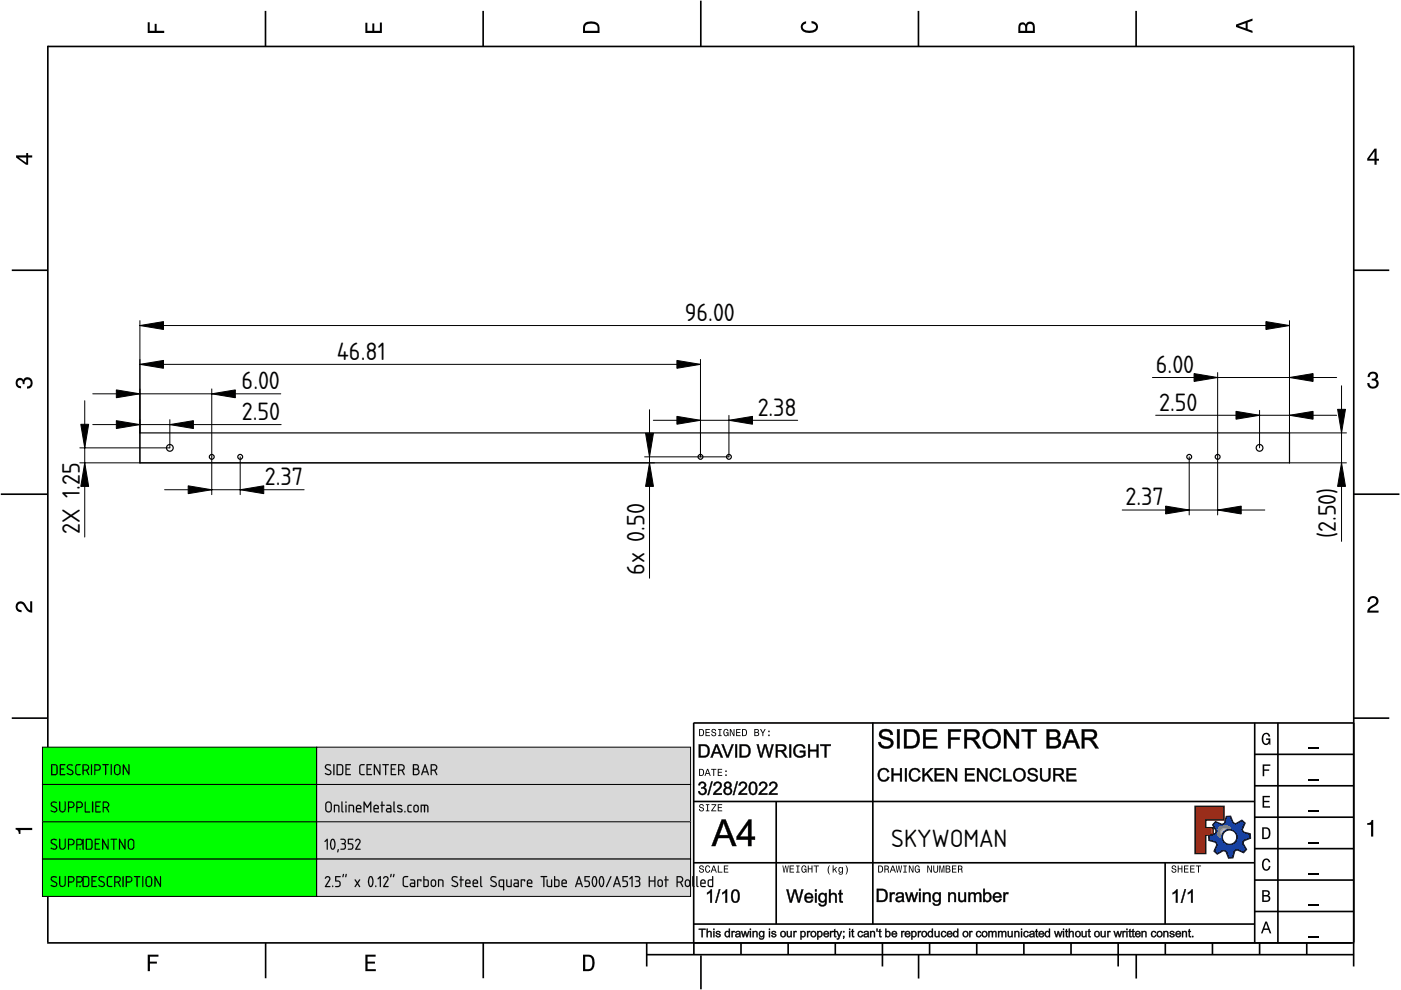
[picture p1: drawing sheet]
<svg xmlns="http://www.w3.org/2000/svg" width="297mm" height="210mm" viewBox="0 0 297 210" stroke-linecap="round" stroke-linejoin="round" font-family="sans-serif">
<defs><g id="words">
<g font-size="5">
<text x="145.2" y="68">96.00</text>
<text x="71.4" y="76.2">46.81</text>
<text x="51.2" y="82.5">6.00</text>
<text x="245.1" y="79">6.00</text>
<text x="51.3" y="89">2.50</text>
<text x="160.6" y="88.1">2.38</text>
<text x="245.8" y="87">2.50</text>
<text x="56.2" y="102.8">2.37</text>
<text x="238.7" y="107.1">2.37</text>
<text x="16.9" y="113.1" transform="rotate(-90 16.9 113.1)">2X 1.25</text>
<text x="283.2" y="114.1" transform="rotate(-90 283.2 114.1)">(2.50)</text>
<text x="136.7" y="121.9" transform="rotate(-90 136.7 121.9)">6x 0.50</text>
<text x="189" y="179.6">SKYWOMAN</text>
</g>
</g></defs>
<g fill="none" stroke="#000" stroke-width=".35">
<path d="M10.1 9.7v190.1M10.1 9.9h277M56.3 2.3v7.5M102.4 2.3v7.5M148.6 .1v9.8M194.7 2.3v7.5M240.9 2.3v7.5M287 9.7v195.2M2.5 57.3h7.5M287.1 57.3h7.4M.2 104.8h10M287 104.8h9.7"/>
<path d="M2.5 152.3h7.5M147 153.3h140.1M147.1 153.3v49.1M185.1 153.2v42.8M266 159.9h21M266 153.3v46.7M270.9 153.3v46.7M287.1 152.3h7.4M147 169.9h119M164.6 169.9v26M266 179.9h21M266 173.3h21"/>
<path d="M266 166.6h21M10 199.9h277.1M56.3 199.9v7.5M102.5 199.9v7.5M137.1 199.9v5M147 195.9h119M147 182.9h119M157.1 199.9v2.5M167.1 199.9v2.5M177.1 199.9v2.5M187.1 199.9v5M197.1 199.9v2.5"/>
<path d="M207.1 199.9v2.5M217.1 199.9v2.5M227.1 199.9v2.5M237.1 199.9v5M247 182.9v13M247.1 199.9v2.5M257.1 199.9v2.5M266 193.3h21M266 186.6h21M267.1 199.9v2.5M277.1 199.9v2.5M137.1 202.4h150"/>
<path d="M148.6 202.6v7.2M194.8 202.4v5.1M240.9 202.4v5.1"/>
</g>
<g fill="#000">
<path d="M31.3 4.7h.4v1.8h1.1v-1.4h.4v1.4h1.6v.5h-3.5z" fill-rule="evenodd"/>
<path d="M77.5 4.8h.4v1.7h1v-1.5h.5v1.5h1.1v-1.7h.5v2.2h-3.5z" fill-rule="evenodd"/>
<path d="M124.1 4.9a2.19 2.19 0 0 0-.5 2.1h3.5v-1.2a1.42 1.42 0 0 0-1.7-1.3zM124.3 5.2a2.14 2.14 0 0 1 2.3 .3l.1 1h-2.7l.1-1z" fill-rule="evenodd"/>
<path d="M170.1 4.9l.8-.4v.5a.7 .7 0 0 0-.7 .5 .7 .7 0 0 0 .3 .8 1.69 1.69 0 0 0 2.5-.6 .9 .9 0 0 0-.9-.8v-.5a1.24 1.24 0 0 1 1.3 1.1 1.24 1.24 0 0 1-1 1.4 2.22 2.22 0 0 1-2.5-.7l-.1-.5z" fill-rule="evenodd"/>
<path d="M216.1 5l-.2 .8v1.2h3.5v-1.3a.98 .98 0 0 0-.7-1.1 .98 .98 0 0 0-1.2 .6 .84 .84 0 0 0-1.4-.2zM216.4 5.3a.54 .54 0 0 1 .7-.1 .54 .54 0 0 1 .3 .6v.7h-1.1zM217.9 5.2a.62 .62 0 0 1 .7-.1 .62 .62 0 0 1 .4 .6v.8h-1.2z" fill-rule="evenodd"/>
<path d="M262.1 5.2v.5l3.5 1.3v-.5l-1.1-.3v-1.4l1.1-.4v-.5zM262.6 5.5l1.5-.6v1.1z" fill-rule="evenodd"/>
<path d="M3.4 32.9v.5l2.1 1.5h.5v-1.5h.8v-.5h-.8v-.5h-.4v.5zM4 33.4h1.6v1.1z" fill-rule="evenodd"/>
<path d="M291.4 31.5l-1.5 2.1v.5h1.5v.8h.5v-.8h.5v-.4h-.5v-2.2zM291.4 32.1v1.6h-1.1z" fill-rule="evenodd"/>
<path d="M3.6 80.4a.86 .86 0 0 1 1.4 .1 1.06 1.06 0 0 1 1.2-.5 1.06 1.06 0 0 1 .7 1.2 1.1 1.1 0 0 1-1.2 1.2v-.4a.71 .71 0 0 0 .8-1 .71 .71 0 0 0-1.3-.1v.6h-.4a.61 .61 0 0 0-.3-.8 .61 .61 0 0 0-.8 .2 .61 .61 0 0 0 .2 .8l.6 .2v.4a1.15 1.15 0 0 1-1.2-.6 1.15 1.15 0 0 1 .3-1.3z" fill-rule="evenodd"/>
<path d="M290.3 79.1a1.08 1.08 0 0 1 1.3-.2 1.08 1.08 0 0 1 .5 1.3l-.4 .2a1.06 1.06 0 0 1 .6 1.3 1.06 1.06 0 0 1-1.2 .7 1.1 1.1 0 0 1-1.2-1.2h.4a.71 .71 0 0 0 1 .8 .71 .71 0 0 0 .1-1.3h-.6v-.4a.61 .61 0 0 0 .8-.3 .61 .61 0 0 0-.2-.8 .61 .61 0 0 0-.8 .2l-.2 .5h-.4z" fill-rule="evenodd"/>
<path d="M3.6 127.8a1.22 1.22 0 0 1 2 .7l.4 .6 .4 .3v-1.9h.4v2.4a1.8 1.8 0 0 1-1.7-1.4 .71 .71 0 0 0-.9-.5 .71 .71 0 0 0-.5 .8 .71 .71 0 0 0 .9 .6v.4a1.18 1.18 0 0 1-1.2-.6 1.18 1.18 0 0 1 .2-1.4z" fill-rule="evenodd"/>
<path d="M290.3 126.7a1.18 1.18 0 0 1 1.9 .3 1.18 1.18 0 0 1-1 1.7l-.5 .3-.3 .5h1.9v.4h-2.4a1.8 1.8 0 0 1 1.4-1.7 .71 .71 0 0 0 .5-.9 .71 .71 0 0 0-.9-.5 .71 .71 0 0 0-.5 .8h-.4z" fill-rule="evenodd"/>
<path d="M148.2 154.6v1.5h.5a.77 .77 0 0 0 .6-.8 .77 .77 0 0 0-.6-.7zM148.4 154.8a.58 .58 0 0 1 .7 .5 .58 .58 0 0 1-.7 .6zM149.6 154.6v1.5h.9v-.2h-.7v-.5h.6v-.2h-.6v-.4h.7v-.2zM151 154.7a.53 .53 0 0 0 0 .6 .53 .53 0 0 0 .6 .2 .32 .32 0 0 1-.3 .5 .32 .32 0 0 1-.3-.4h-.2a.5 .5 0 0 0 .7 .5 .5 .5 0 0 0 .1-.8l-.4-.1a.28 .28 0 0 1-.1-.4 .28 .28 0 0 1 .4-.1 .28 .28 0 0 1 .1 .3h.2a.51 .51 0 0 0-.3-.4 .51 .51 0 0 0-.5 .1zM152.3 154.6v.2h.2v1.1h-.2v.2h.7v-.2h-.3v-1.1h.3v-.2zM153.5 154.7a.81 .81 0 0 0 .5 1.4l.3-.2 .2 .2v-.8h-.6v.1h.4l-.2 .5a.6 .6 0 0 1-.5-.6 .6 .6 0 0 1 .4-.6l.2 .3h.2l-.1-.3a.53 .53 0 0 0-.8 0zM154.7 154.6v1.5h.2v-1.3l.6 1.3h.2v-1.5h-.2v1.2l-.5-1.2zM156.1 154.6v1.5h.9v-.2h-.7v-.5h.6v-.2h-.6v-.4h.7v-.2zM157.3 154.6v1.5h.5a.77 .77 0 0 0 .6-.8 .77 .77 0 0 0-.6-.7zM157.5 154.8a.58 .58 0 0 1 .7 .5 .58 .58 0 0 1-.7 .6zM159.9 154.6v1.5h.6a.42 .42 0 0 0 .5-.3 .42 .42 0 0 0-.3-.5l.2-.2-.1-.4zM160.1 154.8h.3a.23 .23 0 0 1 .3 .2 .23 .23 0 0 1-.3 .2h-.3zM160.1 155.4h.4a.26 .26 0 0 1 .3 .2 .26 .26 0 0 1-.3 .3h-.4zM161.1 154.6l.5 .9v.6h.2v-.6l.5-.9h-.2l-.4 .7-.3-.7zM162.9 155.8v.3h.3v-.3zM162.9 154.9v.3h.3v-.3z" fill-rule="evenodd"/>
<path d="M267.8 155.7a.85 .85 0 0 1 .9-.3 .85 .85 0 0 1 .6 .8h-.3l-.1-.3a.49 .49 0 0 0-.4-.3 .49 .49 0 0 0-.5 .3 1.2 1.2 0 0 0 .4 1.8 .66 .66 0 0 0 .6-.8h-.6v-.3h.9v1.3h-.1l-.1-.3-.3 .3a.85 .85 0 0 1-1.2-.7v-1.1z" fill-rule="evenodd"/>
<path d="M3.3 175.5h3.5v.5h-2.5v.8h-.3a.77 .77 0 0 0-.7-.9z" fill-rule="evenodd"/>
<path d="M148.4 170.6a.53 .53 0 0 0 0 .6 .53 .53 0 0 0 .6 .2 .32 .32 0 0 1-.3 .5 .32 .32 0 0 1-.3-.4h-.2a.5 .5 0 0 0 .7 .6 .5 .5 0 0 0 .1-.9l-.4-.1a.28 .28 0 0 1-.1-.4 .28 .28 0 0 1 .4-.1 .28 .28 0 0 1 .1 .4h.2a.51 .51 0 0 0-.3-.5 .51 .51 0 0 0-.5 .1zM149.7 170.5v.2h.2v1.1h-.2v.2h.7v-.2h-.3v-1.1h.3v-.2zM150.8 170.5v.2h.8l-.8 1.3h1.1v-.2h-.9l.9-1.3zM152.2 170.5v1.5h.9v-.2h-.7v-.5h.6v-.2h-.6v-.4h.7v-.2z" fill-rule="evenodd"/>
<path d="M148.2 163v1.5h.5a.77 .77 0 0 0 .6-.7 .77 .77 0 0 0-.6-.8zM148.4 163.2a.57 .57 0 0 1 .7 .6 .57 .57 0 0 1-.7 .5zM149.9 163l-.5 1.5h.2l.1-.4h.6l.2 .4h.2l-.6-1.5zM150 163.2l.3 .7h-.5zM150.8 163v.2h.4v1.3h.2v-1.3h.5v-.2zM152.2 163v1.5h.9v-.2h-.7v-.5h.6v-.2h-.6v-.4h.7v-.2zM153.8 164.2v.3h.3v-.3zM153.8 163.4v.3h.3v-.3z" fill-rule="evenodd"/>
<path d="M253.4 171h6.1v2.8h-3.9v1.7h1.6v1.5h-1.6v4h-2.2z" fill-rule="evenodd"/>
<path d="M257.7 174.3l-.5 .6 .7 1.3-.2 .6-1.4 .5v.9l1.5 .4 .3 .5-.7 1.4 .7 .5 1.3-.7 .6 .2 .5 1.4 .9-.1 .3-1.4 .6-.3 1.4 .6 .5-.6-.7-1.3 .2-.6 1.4-.5-.1-.9-1.4-.4-.3-.5 .6-1.4-.6-.6-1.3 .8-.6-.2-.5-1.4h-.9l-.4 1.5-.5 .2zM259.1 177.5a1.6 1.6 0 0 1 3.2 0 1.6 1.6 0 0 1-3.2 0z" fill-rule="evenodd"/>
<path d="M267.7 168.7h1.5v.3h-1.2v.8h1.1v.3h-1.1v.8h1.3v.3h-1.6z" fill-rule="evenodd"/>
<path d="M267.7 162.1h1.6v.3h-1.3v.7h1.1v.3h-1.1v1.2h-.3z" fill-rule="evenodd"/>
<path d="M267.6 175.4v2.5h.8a1.37 1.37 0 0 0 .7-2.2 1.56 1.56 0 0 0-1.5-.3zM267.9 175.7a.98 .98 0 0 1 1.2 .7 .98 .98 0 0 1-.7 1.2h-.5z" fill-rule="evenodd"/>
<path d="M289.9 174.5a.77 .77 0 0 0 .9-.6h.4v3.5h-.5v-2.5h-.8z" fill-rule="evenodd"/>
<path d="M148.4 183.6a.53 .53 0 0 0 0 .6 .53 .53 0 0 0 .6 .2 .32 .32 0 0 1-.3 .5 .32 .32 0 0 1-.3-.4h-.2a.5 .5 0 0 0 .7 .6 .5 .5 0 0 0 .1-.9l-.4-.1a.28 .28 0 0 1-.1-.4 .28 .28 0 0 1 .4-.1 .28 .28 0 0 1 .1 .4h.2a.51 .51 0 0 0-.3-.5 .51 .51 0 0 0-.5 .1zM149.6 183.7l-.1 .2a.67 .67 0 0 0 .1 .9 .67 .67 0 0 0 .8 .1l.2-.4h-.2l-.2 .3a.6 .6 0 0 1-.5-.5 .6 .6 0 0 1 .4-.6l.3 .3h.2l-.2-.4a.5 .5 0 0 0-.8 .1zM151.2 183.5l-.5 1.5h.2l.1-.4h.6l.2 .4h.2l-.6-1.5zM151.3 183.7l.3 .7h-.5zM152.2 183.5v1.5h1v-.2h-.8v-1.3zM153.5 183.5v1.5h.9v-.2h-.7v-.5h.6v-.2h-.6v-.4h.7v-.2z" fill-rule="evenodd"/>
<path d="M165.9 183.5l.3 1.5h.1l.3-1.3 .2 1.3h.2l.2-1.5h-.1l-.2 1.3-.2-1.3h-.2l-.2 1.3-.2-1.3zM167.4 183.5v1.5h1v-.2h-.8v-.5h.7v-.2h-.7v-.4h.7v-.2zM168.8 183.5v.2h.3v1.1h-.3v.2h.7v-.2h-.2v-1.1h.2v-.2zM170.1 183.7a.82 .82 0 0 0 .5 1.3l.3-.2 .1 .2v-.8h-.5v.2h.3l-.2 .4a.6 .6 0 0 1-.5-.5 .6 .6 0 0 1 .5-.6l.2 .3h.2l-.2-.4a.53 .53 0 0 0-.7 .1zM171.3 183.5v1.5h.2v-.7h.6v.7h.2v-1.5h-.2v.6h-.6v-.6zM172.5 183.5v.2h.5v1.3h.2v-1.3h.4v-.2zM175.8 183.5a1.35 1.35 0 0 0 .2 1.9 1.84 1.84 0 0 1 0-1.9zM176.5 183.5v1.5h.2v-.4l.2-.2 .4 .6h.2l-.4-.7 .4-.5h-.2l-.6 .6v-.9zM177.9 184a.59 .59 0 0 0-.2 .7 .59 .59 0 0 0 .7 .3l.1-.2a.31 .31 0 0 1-.1 .5 .31 .31 0 0 1-.4-.2h-.2a.47 .47 0 0 0 .5 .4 .47 .47 0 0 0 .4-.5v-1.2h-.2v.2l-.3-.2zM178 184.1l.1-.1a.42 .42 0 0 1 .4 .4 .42 .42 0 0 1-.4 .5l-.1-.3zM179.3 183.5a1.85 1.85 0 0 1 0 1.9 1.22 1.22 0 0 0 0-1.9z" fill-rule="evenodd"/>
<path d="M186.2 183.5v1.5h.5a.77 .77 0 0 0 .6-.7 .77 .77 0 0 0-.6-.8zM186.4 183.7a.58 .58 0 0 1 .6 .6 .58 .58 0 0 1-.6 .5zM187.5 183.5v1.5h.2v-.6a.45 .45 0 0 1 .5 .1 .45 .45 0 0 1 .1 .5h.2l-.2-.7a.42 .42 0 0 0 .1-.5 .42 .42 0 0 0-.4-.3zM187.7 183.7h.2a.26 .26 0 0 1 .4 .3 .26 .26 0 0 1-.4 .2h-.2zM189.2 183.5l-.6 1.5h.2l.2-.4h.6l.1 .4h.2l-.5-1.5zM189.3 183.7l.2 .7h-.4zM189.9 183.5l.3 1.5h.2l.2-1.3 .2 1.3h.2l.3-1.5h-.2l-.2 1.3-.2-1.3h-.2l-.2 1.3-.2-1.3zM191.5 183.5v.2h.3v1.1h-.3v.2h.8v-.2h-.3v-1.1h.3v-.2zM192.7 183.5v1.5h.2v-1.2l.5 1.2h.3v-1.5h-.2v1.2l-.6-1.2zM194.1 183.7a.81 .81 0 0 0 .5 1.3l.3-.2 .1 .2v-.8h-.5v.2h.3l-.2 .4a.6 .6 0 0 1-.5-.5 .6 .6 0 0 1 .5-.6l.2 .3h.2l-.2-.4a.53 .53 0 0 0-.7 .1zM196.6 183.5v1.5h.2v-1.2l.6 1.2h.2v-1.5h-.2v1.2l-.6-1.2zM197.9 183.5v.9a.52 .52 0 0 0 .5 .6 .52 .52 0 0 0 .5-.6v-.9h-.2v.9a.33 .33 0 0 1-.3 .5 .33 .33 0 0 1-.3-.5v-.9zM199.2 183.5v1.5h.1v-1.4l.3 1.4h.2l.3-1.4v1.4h.1v-1.5h-.2l-.3 1.3-.3-1.3zM200.5 183.5v1.5h.6a.42 .42 0 0 0 .4-.3 .42 .42 0 0 0-.2-.5l.2-.2-.1-.4zM200.7 183.7h.3a.23 .23 0 0 1 .3 .2 .23 .23 0 0 1-.3 .2h-.3zM200.7 184.3h.3a.26 .26 0 0 1 .3 .3 .26 .26 0 0 1-.3 .2h-.3zM201.8 183.5v1.5h1v-.2h-.8v-.5h.7v-.2h-.7v-.4h.8v-.2zM203.1 183.5v1.5h.2v-.6a.45 .45 0 0 1 .5 .1 .45 .45 0 0 1 .1 .5h.2l-.2-.7a.42 .42 0 0 0 .1-.5 .42 .42 0 0 0-.4-.3zM203.3 183.7h.3a.26 .26 0 0 1 .3 .3 .26 .26 0 0 1-.4 .2h-.2z" fill-rule="evenodd"/>
<path d="M248.5 183.6a.53 .53 0 0 0 0 .6 .53 .53 0 0 0 .6 .2 .32 .32 0 0 1-.2 .5 .32 .32 0 0 1-.3-.4h-.2a.5 .5 0 0 0 .6 .6 .5 .5 0 0 0 .2-.9l-.4-.1a.28 .28 0 0 1-.1-.4 .28 .28 0 0 1 .3-.1 .28 .28 0 0 1 .2 .4h.2a.51 .51 0 0 0-.3-.5 .51 .51 0 0 0-.6 .1zM249.7 183.5v1.5h.2v-.7h.6v.7h.2v-1.5h-.2v.6h-.6v-.6zM251 183.5v1.5h1v-.2h-.8v-.5h.7v-.2h-.7v-.4h.8v-.2zM252.3 183.5v1.5h1v-.2h-.8v-.5h.7v-.2h-.7v-.4h.8v-.2zM253.5 183.5v.2h.5v1.3h.2v-1.3h.5v-.2z" fill-rule="evenodd"/>
<path d="M268.3 195.4l-1 2.5h.4l.2-.7h1l.3 .7h.3l-.9-2.5zM268.4 195.8l.4 1.1h-.7z" fill-rule="evenodd"/>
<path d="M267.6 188.7v2.5h1a.7 .7 0 0 0 .7-.5 .7 .7 0 0 0-.4-.8 .61 .61 0 0 0 .3-.8 .61 .61 0 0 0-.7-.4zM267.9 189h.6a.38 .38 0 0 1 .4 .4 .38 .38 0 0 1-.5 .4h-.5zM267.9 190.1h.6a.44 .44 0 0 1 .5 .4 .44 .44 0 0 1-.5 .4h-.6z" fill-rule="evenodd"/>
<path d="M267.8 182.3a.85 .85 0 0 1 .9-.3 .85 .85 0 0 1 .6 .8h-.3l-.1-.2a.47 .47 0 0 0-.4-.3 .47 .47 0 0 0-.4 .3 1.21 1.21 0 0 0 .4 1.7 .64 .64 0 0 0 .5-.7h.4a.89 .89 0 0 1-.8 1 .89 .89 0 0 1-1-.7v-1.1z" fill-rule="evenodd"/>
<path d="M31.3 202.4h2.3v.4h-1.8v1.1h1.5v.4h-1.5v1.6h-.5z" fill-rule="evenodd"/>
<path d="M77.5 202.4h2.1v.4h-1.7v1.1h1.6v.4h-1.6v1.2h1.8v.4h-2.2z" fill-rule="evenodd"/>
<path d="M123.6 202.4v3.5h1.2a1.42 1.42 0 0 0 1.3-1.7 1.38 1.38 0 0 0-1.3-1.8zM124.1 202.8l1 .1a1.89 1.89 0 0 1 0 2.5l-1 .1z" fill-rule="evenodd"/>
</g>
<path d="M277.3 158.6h2.2M277.3 178.6h2.2M277.3 172h2.2M277.3 165.3h2.2M277.3 198.6h2.2M277.3 192h2.2M277.3 185.3h2.2" fill="none" stroke="#000" stroke-width=".25"/>
<g fill="#000">
<path d="M186.7 154.9a1.61 1.61 0 0 1 2.6 .9l-.5 .1a.99 .99 0 0 0-.9-.8 .99 .99 0 0 0-1 .5l.3 .5 1 .2a1.23 1.23 0 0 1 1.3 1.4 1.23 1.23 0 0 1-1.6 1.1 1.42 1.42 0 0 1-1.7-1.5h.5a1.14 1.14 0 0 0 1 .9 1.14 1.14 0 0 0 1.2-.6l-.3-.5-1.7-.5a.96 .96 0 0 1-.2-1.7zM186.7 155a1.09 1.09 0 0 0-.1 1.2 1.09 1.09 0 0 0 1.1 .6l.7 .2a.66 .66 0 0 1 .5 .8 .66 .66 0 0 1-.8 .5 1.07 1.07 0 0 1-1.4-1l-.5 .1a1.66 1.66 0 0 0 1.5 1.3 1.66 1.66 0 0 0 1.7-1l-.1-.6-.6-.6-1.7-.5a.56 .56 0 0 1-.1-.7 .56 .56 0 0 1 .6-.3 .89 .89 0 0 1 1.3 .8h.5a1.55 1.55 0 0 0-2.6-.8zM190.2 154.6h.6v4.1h-.6zM190.2 154.6v4.1h.5v-4.1zM191.6 154.6h2l.8 .4a2.19 2.19 0 0 1-.8 3.7h-2zM191.7 154.6v4.1l1.4-.1a1.77 1.77 0 0 0 1.8-2.3 1.61 1.61 0 0 0-1.8-1.6zM192.2 155.1v3.1l.9-.1a1.21 1.21 0 0 0 1.3-1.5l-.2-.9-.5-.5zM192.2 155.1h.9a1.46 1.46 0 0 1 1.3 2.1 1.16 1.16 0 0 1-1.3 1h-.9zM195.7 154.6h3v.6l-2.4-.1v1.2h2.2v.6l-2.2-.1v1.4l2.5-.1v.6h-3.1zM195.7 154.6v4.1h3v-.5h-2.5v-1.4h2.3v-.5l-2.3 .1v-1.3h2.4v-.5zM201 154.6h2.8v.6l-2.2-.1v1.3l1.9-.1v.6l-1.9-.1v1.9h-.6zM201 154.6v4.1h.6l-.1-1.9h1.9v-.4h-1.9v-1.3h2.2v-.5zM204.4 154.6h1.9a1.14 1.14 0 0 1 1.4 .9 1.14 1.14 0 0 1-1.1 1.3l.6 .5 .9 1.4h-.8l-.5-.9-.9-.9h-.9v1.8h-.6zM204.5 154.6v4.1h.5v-1.9l1.2 .2 1.1 1.7h.7l-1.1-1.7-.5-.2a1.09 1.09 0 0 0 1.2-1.2 1.09 1.09 0 0 0-1.3-.9zM205 155.1v1.3h1.1a.66 .66 0 0 0 1-.6 .66 .66 0 0 0-.8-.7zM205 155h1.3a.74 .74 0 0 1 .9 .8 .74 .74 0 0 1-1.1 .7h-1.1zM208.9 155.1a2.08 2.08 0 0 1 3.2 .7 2.08 2.08 0 0 1-1.6 3 2.13 2.13 0 0 1-2.1-1.3 2.13 2.13 0 0 1 .5-2.4zM208.9 155.2a2.03 2.03 0 0 0-.3 2.5 2.03 2.03 0 0 0 2.4 .8 2.01 2.01 0 0 0 .9-2.8 2.01 2.01 0 0 0-3-.5zM209.3 155.4a1.61 1.61 0 0 0-.3 1.8 1.61 1.61 0 0 0 1.5 1 1.63 1.63 0 0 0 1.1-1.7 1.63 1.63 0 0 0-1.3-1.4zM209.3 155.4a1.48 1.48 0 0 1 1.8-.1 1.48 1.48 0 0 1 .6 1.7 1.45 1.45 0 0 1-1.9 1.3 1.45 1.45 0 0 1-.9-2zM212.8 154.6h.6l2.1 3.2v-3.2h.6v4.1h-.6l-2.1-3.2v3.2h-.6zM212.9 154.6v4.1h.5l-.1-3.3 2.2 3.3h.5v-4.1h-.5l.1 3.3-2.2-3.3zM216.6 154.6h3.2v.6l-1.3-.1v3.6h-.6v-3.6l-1.3 .1zM216.6 154.6v.5h1.4l-.1 3.6h.6l-.1-3.6h1.4v-.5zM221.9 154.6h1.5a1.04 1.04 0 0 1 1.3 .6 1.04 1.04 0 0 1-.5 1.3 1.1 1.1 0 0 1 .8 1.2 1.1 1.1 0 0 1-1.1 1h-2zM221.9 154.6v4.1l1.6-.1a1.09 1.09 0 0 0 1.3-.7 1.09 1.09 0 0 0-.7-1.4 .98 .98 0 0 0 .6-1.2 .98 .98 0 0 0-1.3-.6zM222.5 155.1v1.2h.8a.63 .63 0 0 0 .9-.6 .63 .63 0 0 0-.9-.5zM222.4 155.1h.9a.69 .69 0 0 1 .9 .3 .69 .69 0 0 1-.4 .9l-1.4 .1zM222.5 156.8v1.4l1-.1a.7 .7 0 0 0 .9-.7 .7 .7 0 0 0-1-.6zM222.4 156.8h1a.74 .74 0 0 1 1 .4 .74 .74 0 0 1-.6 1h-1.4zM226.7 154.6h.7l1.6 4.1h-.7l-.4-1.3h-1.7l-.4 1.3h-.6zM226.8 154.6l-1.6 4.1h.6l.4-1.3h1.7l.5 1.3h.6l-1.7-4.1zM227 155.1l-.1 .5-.5 1.4h1.3zM227 155.1l.8 1.9h-1.5zM229.3 154.6h1.9a1.14 1.14 0 0 1 1.4 .9 1.14 1.14 0 0 1-1.1 1.3l.6 .5 .9 1.4h-.8l-.5-.9-.9-.9h-.9v1.8h-.6zM229.4 154.6v4.1h.5v-1.9l1.2 .2 1.1 1.7h.7l-1.1-1.7-.5-.2a1.09 1.09 0 0 0 1.2-1.2 1.09 1.09 0 0 0-1.3-.9zM229.9 155.1v1.3h1.1a.66 .66 0 0 0 1-.6 .66 .66 0 0 0-.8-.7zM229.9 155h1.3a.74 .74 0 0 1 .9 .8 .74 .74 0 0 1-1.1 .7h-1.1z"/>
<path d="M186.7 155a1.58 1.58 0 0 1 2.6 .8h-.5a1.01 1.01 0 0 0-.9-.8 1.01 1.01 0 0 0-1 .6l.3 .5a3 3 0 0 1 2.1 1 1.33 1.33 0 0 1-1.7 1.6 1.37 1.37 0 0 1-1.4-1.3l.5-.1a1.15 1.15 0 0 0 1 .9 1.15 1.15 0 0 0 1.2-.6 1.51 1.51 0 0 0-1.5-.9 1.04 1.04 0 0 1-.9-.6 1.04 1.04 0 0 1 .2-1.1zM190.2 154.6h.5v4.1h-.5zM191.7 154.6h1.4a1.85 1.85 0 0 1 1.9 2.6 1.62 1.62 0 0 1-1.9 1.5h-1.4zM192.2 155.1v3.1h.9a1.36 1.36 0 0 0 1.3-1.9 1.18 1.18 0 0 0-1.3-1.2zM195.7 154.6h2.9v.5h-2.3v1.2h2.2v.5h-2.2v1.4h2.4v.5h-3zM201 154.6h2.7v.5h-2.1v1.3h1.8v.4h-1.8v1.9h-.6zM204.5 154.6h1.8a1.12 1.12 0 0 1 1.4 1 1.12 1.12 0 0 1-1.1 1.2l.6 .6 .8 1.3h-.7l-.5-.9a1.34 1.34 0 0 0-1.2-.9h-.6v1.8h-.5zM205 155.1v1.3h1.1a.7 .7 0 0 0 1-.6 .7 .7 0 0 0-.8-.7zM208.9 155.1a2.04 2.04 0 0 1 3.2 .7 2.04 2.04 0 0 1-1.6 2.9 2.09 2.09 0 0 1-2.1-1.2 2.09 2.09 0 0 1 .5-2.4zM209.3 155.4a1.65 1.65 0 0 0-.4 1.9 1.65 1.65 0 0 0 1.6 .9 1.67 1.67 0 0 0 1.1-1.7 1.67 1.67 0 0 0-1.3-1.5zM212.9 154.6h.5l2.1 3.2v-3.2h.5v4.1h-.5l-2.1-3.2v3.2h-.5zM216.6 154.6h3.2v.5h-1.3v3.6h-.6v-3.6h-1.3zM221.9 154.6h1.5a1.02 1.02 0 0 1 1.3 .6 1.02 1.02 0 0 1-.5 1.3 1.13 1.13 0 0 1 .7 1.4 1.13 1.13 0 0 1-1.4 .8h-1.6zM222.5 155.1v1.2h.8a.67 .67 0 0 0 .9-.6 .67 .67 0 0 0-.9-.6zM222.5 156.8v1.4h1a.74 .74 0 0 0 .9-.8 .74 .74 0 0 0-1-.6zM226.8 154.6h.5l1.7 4.1h-.6l-.5-1.3h-1.7l-.4 1.3h-.6zM227 155.1l-.6 1.9h1.3zM229.4 154.6h1.8a1.12 1.12 0 0 1 1.4 1 1.12 1.12 0 0 1-1.1 1.2l.6 .6 .8 1.3h-.7l-.5-.9a1.34 1.34 0 0 0-1.2-.9h-.6v1.8h-.5zM229.9 155.1v1.3h1.1a.7 .7 0 0 0 1-.6 .7 .7 0 0 0-.8-.7z"/>
<path d="M148.3 165.9a.78 .78 0 0 1 1.2 0 .78 .78 0 0 1-.2 1.2v-.1a.76 .76 0 0 1 .6 .7 .76 .76 0 0 1-.5 .8 .88 .88 0 0 1-1.4-.8h.4a.53 .53 0 0 0 .6 .5 .53 .53 0 0 0 .4-.7 .53 .53 0 0 0-.7-.2v-.4a.45 .45 0 0 0 .6-.4 .45 .45 0 0 0-.4-.5 .45 .45 0 0 0-.5 .6l-.4-.1zM148.4 166l-.3 .5h.3a.5 .5 0 0 1 .5-.6 .5 .5 0 0 1 .5 .6 .5 .5 0 0 1-.7 .4v.3a.58 .58 0 0 1 .8 .4 .58 .58 0 0 1-.5 .7 .58 .58 0 0 1-.6-.6l-.4 .1a.85 .85 0 0 0 1.2 .7 .85 .85 0 0 0 .3-1.4l-.3-.1a.7 .7 0 0 0 .3-1 .7 .7 0 0 0-1.1 0zM150.8 165.7h.3l-.8 2.9h-.3zM150.8 165.7l-.7 2.9h.2l.8-2.9zM151.5 165.9a.95 .95 0 0 1 1.5 .2 .95 .95 0 0 1-.5 1.4l-.8 .7h1.4v.4h-1.9l.2-.7 1-.9a.51 .51 0 0 0 .3-.6 .51 .51 0 0 0-.6-.3 .51 .51 0 0 0-.4 .5h-.5zM151.6 166l-.3 .5 .3 .1a.58 .58 0 0 1 .9-.5 .58 .58 0 0 1-.1 1l-.9 .8-.3 .6h1.8v-.3h-1.4l.6-.6a1.03 1.03 0 0 0 .4-1.7l-.7-.1zM153.7 165.9a.78 .78 0 0 1 1.2 0 .78 .78 0 0 1-.2 1.2v-.1a.82 .82 0 0 1 .6 1 .82 .82 0 0 1-1 .6 .84 .84 0 0 1-.9-.6 .84 .84 0 0 1 .5-1 .62 .62 0 0 1-.5-.5 .62 .62 0 0 1 .3-.6zM153.7 166a.6 .6 0 0 0-.1 .6 .6 .6 0 0 0 .4 .4 .81 .81 0 0 0-.5 1.2 .81 .81 0 0 0 1.3 .2 .75 .75 0 0 0 .4-.7 .75 .75 0 0 0-.6-.7 .7 .7 0 0 0 .3-1.1 .7 .7 0 0 0-1.2 .1zM153.9 166.4a.41 .41 0 0 0 .8 0 .41 .41 0 0 0-.8 0zM153.8 166.5a.5 .5 0 0 1 1 0 .5 .5 0 0 1-1 0zM153.8 167.7a.52 .52 0 0 0 1 0 .52 .52 0 0 0-1 0zM153.7 167.7a.61 .61 0 0 1 1.2 0 .61 .61 0 0 1-1.2 0zM156.1 165.7h.4l-.8 2.9h-.4zM156.2 165.7l-.8 2.9h.2l.8-2.9zM156.9 165.9a.95 .95 0 0 1 1.4 .2 .95 .95 0 0 1-.5 1.4l-.8 .7h1.4v.4h-1.9l.3-.7 .9-.9a.51 .51 0 0 0 .3-.6 .51 .51 0 0 0-.6-.3 .51 .51 0 0 0-.4 .5h-.4zM156.9 166l-.3 .5 .4 .1a.58 .58 0 0 1 .9-.5 .58 .58 0 0 1-.1 1l-.9 .8-.3 .6h1.8v-.3h-1.4l.5-.6a1.03 1.03 0 0 0 .5-1.7l-.7-.1zM159.1 165.9a1.03 1.03 0 0 1 1.2 .1 1.03 1.03 0 0 1 .3 1.2 1.05 1.05 0 0 1-.3 1.1 1.05 1.05 0 0 1-1.1 .2 2.15 2.15 0 0 1-.1-2.6zM159.2 165.9a2.28 2.28 0 0 0-.2 2.4 .89 .89 0 0 0 1.1 .1 .89 .89 0 0 0 .4-.9 1.19 1.19 0 0 0-1-1.7zM159.3 166.2a2.18 2.18 0 0 0 .2 2h.3a1.71 1.71 0 0 0 0-2.1zM159.4 166.1l.4-.1a1.73 1.73 0 0 1 0 2.3h-.3a1.87 1.87 0 0 1-.1-2.2zM161.2 165.9a.95 .95 0 0 1 1.4 .2 .95 .95 0 0 1-.5 1.4l-.8 .7h1.4v.4h-1.9l.3-.7 .9-.9a.51 .51 0 0 0 .3-.6 .51 .51 0 0 0-.6-.3 .51 .51 0 0 0-.4 .5h-.4zM161.2 166l-.3 .5 .4 .1a.58 .58 0 0 1 .9-.5 .58 .58 0 0 1-.1 1l-1 .8-.3 .6h1.9v-.3h-1.5l.6-.6a1.03 1.03 0 0 0 .5-1.7l-.7-.1zM163.3 165.9a.95 .95 0 0 1 1.5 .2 .95 .95 0 0 1-.5 1.4l-.8 .7h1.4v.4h-1.9l.2-.7 .9-.9a.51 .51 0 0 0 .3-.6 .51 .51 0 0 0-.5-.3 .51 .51 0 0 0-.5 .5h-.4zM163.4 166l-.3 .5 .3 .1a.58 .58 0 0 1 .9-.5 .58 .58 0 0 1-.1 1l-.9 .8-.3 .6h1.8v-.3h-1.4l.6-.6a1.03 1.03 0 0 0 .4-1.7l-.7-.1z"/>
<path d="M148.3 165.9a.74 .74 0 0 1 1.2 0 .74 .74 0 0 1-.2 1.1 .87 .87 0 0 1 0 1.5 .87 .87 0 0 1-1.3-.7l.4-.1a.56 .56 0 0 0 .6 .6 .56 .56 0 0 0 .5-.7 .56 .56 0 0 0-.8-.4v-.3a.48 .48 0 0 0 .7-.4 .48 .48 0 0 0-.5-.5 .48 .48 0 0 0-.5 .5h-.3zM150.8 165.7h.3l-.8 2.9h-.3zM151.5 165.9a.91 .91 0 0 1 1.4 .2 .91 .91 0 0 1-.5 1.4l-.7 .7h1.3v.3h-1.8a3.2 3.2 0 0 1 1.3-1.6 .53 .53 0 0 0-.2-.9 .53 .53 0 0 0-.7 .6l-.3-.1zM153.7 165.9a.74 .74 0 0 1 1.1 0 .74 .74 0 0 1-.1 1.1 .82 .82 0 0 1 .2 1.3 .82 .82 0 0 1-1.2 0 .82 .82 0 0 1 .2-1.3l-.4-.4zM153.8 166.4a.45 .45 0 0 0 .9 0 .45 .45 0 0 0-.9 0zM153.7 167.7a.6 .6 0 0 0 1.2 0 .6 .6 0 0 0-1.2 0zM156.2 165.7h.2l-.8 2.9h-.2zM156.9 165.9a.91 .91 0 0 1 1.4 .2 .91 .91 0 0 1-.5 1.4l-.8 .7h1.4v.3h-1.8a3.2 3.2 0 0 1 1.3-1.6 .53 .53 0 0 0-.2-.9 .53 .53 0 0 0-.7 .6l-.4-.1zM159.2 165.9a.99 .99 0 0 1 1.1 .1 .99 .99 0 0 1 .3 1.2 1.01 1.01 0 0 1-.3 1.1 1.01 1.01 0 0 1-1.1 .1 2.12 2.12 0 0 1 0-2.5zM159.4 166.1a1.88 1.88 0 0 0 .1 2.2h.3a1.72 1.72 0 0 0 0-2.3zM161.2 165.9a.91 .91 0 0 1 1.4 .2 .91 .91 0 0 1-.5 1.4l-.8 .7h1.4v.3h-1.9a3.2 3.2 0 0 1 1.4-1.6 .53 .53 0 0 0-.2-.9 .53 .53 0 0 0-.7 .6l-.4-.1zM163.3 165.9a.91 .91 0 0 1 1.4 .2 .91 .91 0 0 1-.5 1.4l-.7 .7h1.3v.3h-1.8a3.2 3.2 0 0 1 1.3-1.6 .53 .53 0 0 0-.2-.9 .53 .53 0 0 0-.7 .6l-.3-.1z"/>
<path d="M148.1 157.8h1.4l.5 .3a1.41 1.41 0 0 1 .5 1.5 1.17 1.17 0 0 1-1.3 1h-1.1zM148.2 157.8v2.8h1a1.42 1.42 0 0 0 1.2-1 1.42 1.42 0 0 0-.4-1.5l-.5-.2zM148.5 158.2v2.1l.6-.1a1.08 1.08 0 0 0 1-.8 1.08 1.08 0 0 0-.5-1.1zM148.5 158.1h.6a1.13 1.13 0 0 1 1 1 1.13 1.13 0 0 1-.7 1.2h-.9zM151.7 157.8h.5l1.1 2.8h-.5l-.3-.8h-1.1l-.3 .8h-.5zM151.7 157.8l-1 2.8h.4l.2-.9h1.2l.3 .9h.5l-1.2-2.8zM151.9 158.1l-.4 1.4h.9zM151.9 158.1l.6 1.4h-1.1zM152.9 157.8h.5l.9 2.5 .8-2.5h.5l-1.1 2.8h-.5zM153 157.8l1.1 2.8h.3l1.1-2.8h-.3l-.9 2.7-.9-2.7zM155.9 157.8h.4v2.8h-.4zM155.9 157.8v2.8h.4v-2.8zM156.8 157.8h1.3l.6 .3a1.41 1.41 0 0 1 .4 1.5 1.17 1.17 0 0 1-1.3 1h-1zM156.8 157.8v2.8h1a1.42 1.42 0 0 0 1.2-1 1.42 1.42 0 0 0-.3-1.5l-.6-.2zM157.2 158.2v2.1l.6-.1a1.08 1.08 0 0 0 .9-.8 1.08 1.08 0 0 0-.5-1.1zM157.2 158.1h.6a1.13 1.13 0 0 1 1 1 1.13 1.13 0 0 1-.7 1.2h-.9zM160.4 157.8h.5l.5 2.4 .6-2.4h.5l.6 2.4 .5-2.4h.5l-.8 2.8h-.4l-.7-2.4-.6 2.4h-.4zM160.4 157.8l.8 2.8h.4l.6-2.4 .7 2.4h.4l.7-2.8h-.4l-.5 2.4-.6-2.4h-.5l-.6 2.4-.6-2.4zM164.5 157.8h1.2a.79 .79 0 0 1 1 .6 .79 .79 0 0 1-.8 .9l.4 .3 .7 1h-.5l-1-1.2h-.6v1.2h-.4zM164.5 157.8v2.8h.4l-.1-1.3 .9 .1 .8 1.2h.4l-.7-1.1-.4-.2a.74 .74 0 0 0 .9-.7 .74 .74 0 0 0-1-.7zM164.9 158.1v1l.8-.1a.45 .45 0 0 0 .6-.3 .45 .45 0 0 0-.6-.5zM164.8 158.1h.9a.53 .53 0 0 1 .7 .6 .53 .53 0 0 1-.7 .4h-.9zM167.3 157.8h.5v2.8h-.5zM167.4 157.8v2.8h.3v-2.8zM168.6 158.1a1.24 1.24 0 0 1 2.1 .5l-.3 .1a.93 .93 0 0 0-.8-.6 .93 .93 0 0 0-.9 .5v.1a1.07 1.07 0 0 0 .2 1.4 1.07 1.07 0 0 0 1.5-.1v-.5l-.9 .1v-.5h1.3v1.1a1.54 1.54 0 0 1-2.2 .1 1.54 1.54 0 0 1 0-2.2zM168.7 158.1a1.46 1.46 0 0 0-.1 2.1 1.46 1.46 0 0 0 2.1 0l.1-1h-1.2v.3h.8v.5a1.13 1.13 0 0 1-1.9-.6 1.13 1.13 0 0 1 1.6-1.2l.3 .5 .3-.1a1.2 1.2 0 0 0-2-.5zM171.3 157.8h.5v1.2h1.4l-.1-1.2h.5v2.8h-.5v-1.3h-1.4l.1 1.3h-.5zM171.3 157.8v2.8h.4v-1.3h1.5v1.3h.3v-2.8h-.3v1.2h-1.5v-1.2zM173.9 157.8h2.3v.4h-1l.1 2.4h-.5v-2.4h-.9zM173.9 157.8v.4l1-.1-.1 2.5h.4v-2.5l.9 .1v-.4z"/>
<path d="M148.2 157.8h.9a1.41 1.41 0 0 1 1.4 1.3 1.41 1.41 0 0 1-1 1.5h-1.3zM148.5 158.2v2.1h.6a1.06 1.06 0 0 0 1-1.1 1.06 1.06 0 0 0-1-1zM151.7 157.8h.4l1.2 2.8h-.5l-.3-.8h-1.1l-.3 .8h-.4zM151.9 158.1l-.4 1.4h.9zM153 157.8h.4l.9 2.5 .9-2.5h.3l-1.1 2.8h-.3zM155.9 157.8h.4v2.8h-.4zM156.8 157.8h1a1.41 1.41 0 0 1 1.3 1.3 1.41 1.41 0 0 1-1 1.5h-1.3zM157.2 158.2v2.1h.6a1.06 1.06 0 0 0 .9-1.1 1.06 1.06 0 0 0-.9-1zM160.4 157.8h.4l.6 2.4 .6-2.4h.5l.6 2.4 .5-2.4h.4l-.7 2.8h-.4l-.7-2.4-.6 2.4h-.4zM164.5 157.8h1.2a.77 .77 0 0 1 1 .7 .77 .77 0 0 1-.8 .8l1 1.3h-.4l-.7-1.1-.5-.1h-.4v1.2h-.4zM164.9 158.1v1h.8a.48 .48 0 0 0 .6-.4 .48 .48 0 0 0-.6-.6zM167.4 157.8h.3v2.8h-.3zM168.7 158.1a1.27 1.27 0 0 1 2 .5l-.3 .1a1 1 0 0 0-1.4-.5 1 1 0 0 0-.4 1.4 1.1 1.1 0 0 0 1.8 .4v-.5h-.8v-.3h1.2v1a1.5 1.5 0 0 1-2.2 .1 1.5 1.5 0 0 1 .1-2.2zM171.3 157.8h.4v1.2h1.5v-1.2h.3v2.8h-.3v-1.3h-1.5v1.3h-.4zM173.9 157.8h2.2v.4h-.9v2.4h-.4v-2.4h-.9z"/>
<path d="M153 173.7h.9l2.3 5.7h-1l-.6-1.7h-2.3l-.6 1.7h-.9zM153 173.8l-2.1 5.6h.8l.5-1.8h2.5l.6 1.8h.8l-2.3-5.6zM153.4 174.4l-.2 .8-.7 1.9h1.9zM153.4 174.3l1.1 2.8h-2.1zM158.7 173.7h.6v3.7h.8v.7l-.8-.1v1.4h-.7v-1.4l-2.5 .1v-.7zM158.7 173.8l-2.5 3.6v.6h2.5l-.1 1.4h.7v-1.4h.8v-.6h-.8v-3.6zM158.6 174.9l-1.7 2.5h1.7zM158.7 174.7v2.7h-1.9z"/>
<path d="M153 173.8h.8l2.3 5.6h-.8l-.7-1.7h-2.3l-.6 1.7h-.8zM153.4 174.4l-.9 2.7h1.9zM158.7 173.8h.6v3.6h.8v.6h-.8v1.4h-.7v-1.4h-2.4v-.6zM158.6 174.9l-1.7 2.5h1.7z"/>
<path d="M186.6 163.1a1.21 1.21 0 0 1 1.9 .5l-.3 .1a.91 .91 0 0 0-1.3-.4 .91 .91 0 0 0-.4 1.2 .86 .86 0 0 0 .7 .9 .86 .86 0 0 0 1-.7l.4 .1a1.28 1.28 0 0 1-1.7 .8 1.28 1.28 0 0 1-.8-1.6zM189 162.9h.4v1.1h1.4v-1.1h.4v2.8h-.4v-1.3h-1.4v1.3h-.4zM191.9 162.9h.4v2.8h-.4zM193.2 163.1a1.21 1.21 0 0 1 1.9 .5l-.4 .1a.91 .91 0 0 0-1.2-.4 .91 .91 0 0 0-.4 1.2 .86 .86 0 0 0 .7 .9 .86 .86 0 0 0 1-.7l.4 .1a1.28 1.28 0 0 1-1.7 .8 1.28 1.28 0 0 1-.8-1.6zM195.6 162.9h.4v1.4l1.3-1.4h.5l-1.1 1.1 1.2 1.7h-.5l-1-1.4-.4 .4v1h-.4zM198.2 162.9h2v.3h-1.7v.9h1.6v.3h-1.6v.9h1.7v.4h-2zM200.7 162.9h.4l1.5 2.2v-2.2h.3v2.8h-.4l-1.4-2.2v2.2h-.4zM204.6 162.9h2v.3h-1.6v.9h1.5v.3h-1.5v.9h1.7v.4h-2.1zM207.2 162.9h.3l1.5 2.2v-2.2h.3v2.8h-.3l-1.5-2.2v2.2h-.3zM210.3 163.1a1.21 1.21 0 0 1 2 .5l-.4 .1a.91 .91 0 0 0-1.2-.4 .91 .91 0 0 0-.5 1.2 .86 .86 0 0 0 .8 .9 .86 .86 0 0 0 .9-.7l.4 .1a1.28 1.28 0 0 1-1.6 .8 1.28 1.28 0 0 1-.8-1.6zM212.8 162.9h.3v2.4h1.4v.4h-1.7zM215.2 163.2a1.37 1.37 0 0 1 2 .2 1.37 1.37 0 0 1-.3 1.9 1.37 1.37 0 0 1-1.9-.3l-.2-1zM215.5 163.4a1.1 1.1 0 0 0-.2 1.4 1.1 1.1 0 0 0 1.3 .5 1.11 1.11 0 0 0 .4-1.5 1.11 1.11 0 0 0-1.3-.5zM218.2 163.1a1.09 1.09 0 0 1 1.8 .6h-.4a.65 .65 0 0 0-.6-.5 .65 .65 0 0 0-.7 .5l.4 .3a1.12 1.12 0 0 1 1.3 1 1.16 1.16 0 0 1-1.2 .7 1.16 1.16 0 0 1-1-.9l.4-.1a.76 .76 0 0 0 .7 .7 .76 .76 0 0 0 .8-.6l-.4-.3a1.03 1.03 0 0 1-1.2-1.3zM220.5 162.9h.4v1.6a.74 .74 0 0 0 .7 .9 .74 .74 0 0 0 .7-.9v-1.6h.4v1.6a1.1 1.1 0 0 1-1.1 1.2 1.1 1.1 0 0 1-1.1-1.2zM223.3 162.9h1.3a.77 .77 0 0 1 .9 .6 .77 .77 0 0 1-.7 .9l1 1.3h-.5l-.7-1.1-.5-.2h-.4v1.3h-.4zM223.7 163.2v.9h.8a.48 .48 0 0 0 .7-.4 .48 .48 0 0 0-.6-.5zM226.1 162.9h2v.3h-1.6v.9h1.5v.3h-1.5v.9h1.7v.4h-2.1z"/>
<path d="M186.5 163.1a1.18 1.18 0 0 1 2 .6l-.3 .1a.88 .88 0 0 0-1.2-.5 .88 .88 0 0 0-.5 1.2 .82 .82 0 0 0 .8 .8 .82 .82 0 0 0 .9-.7l.4 .1a1.3 1.3 0 0 1-1.7 1 1.3 1.3 0 0 1-.8-1.7zM186.6 163.2a1.38 1.38 0 0 0-.3 1.8 1.38 1.38 0 0 0 1.8 .4l.5-.6-.4-.1a.9 .9 0 0 1-1.1 .7 .9 .9 0 0 1-.7-1.1 .91 .91 0 0 1 .7-1.1 .91 .91 0 0 1 1.1 .5l.3-.1a1.2 1.2 0 0 0-1.9-.4zM189 162.8h.4v1.2h1.4v-1.2h.4v2.9h-.4v-1.3h-1.4v1.3h-.4zM189 162.9v2.8h.4v-1.4h1.5l-.1 1.4h.4v-2.8h-.4l.1 1.2h-1.5v-1.2zM191.8 162.8h.5v2.9h-.5zM191.9 162.9v2.8h.4v-2.8zM193.1 163.1a1.18 1.18 0 0 1 2 .6l-.3 .1a.88 .88 0 0 0-1.2-.5 .88 .88 0 0 0-.5 1.2 .82 .82 0 0 0 .8 .8 .82 .82 0 0 0 .9-.7l.4 .1a1.3 1.3 0 0 1-1.7 1 1.3 1.3 0 0 1-.8-1.7zM193.2 163.2a1.38 1.38 0 0 0-.3 1.8 1.38 1.38 0 0 0 1.8 .4l.5-.6-.4-.1a.9 .9 0 0 1-1.1 .7 .9 .9 0 0 1-.7-1.1 .91 .91 0 0 1 .7-1.1 .91 .91 0 0 1 1.1 .5l.3-.1a1.2 1.2 0 0 0-1.9-.4zM195.6 162.8h.4v1.5l1.3-1.5h.6l-1.2 1.2 1.3 1.7h-.6l-1-1.4-.4 .4v1h-.4zM195.6 162.9v2.8h.4l-.1-1 .5-.5 1 1.5h.5l-1.3-1.7 1.2-1.1h-.5l-1.4 1.5 .1-1.5zM198.1 162.8h2.1v.5l-1.7-.1v.9l1.6-.1v.4h-1.6v.9h1.8v.4h-2.2zM198.2 162.9v2.8h2v-.4l-1.7 .1v-1h1.6v-.3h-1.6v-.9h1.7v-.3zM200.7 162.8h.4l1.5 2.3-.1-2.3h.4v2.9h-.4l-1.4-2.2v2.2h-.4zM200.7 162.9v2.8h.4l-.1-2.4 1.5 2.4h.4v-2.8h-.3v2.3l-1.5-2.3zM204.6 162.8h2.1v.5l-1.7-.1v.9l1.6-.1v.4h-1.6v.9h1.7v.4h-2.1zM204.6 162.9v2.8h2.1v-.4l-1.8 .1v-1h1.6v-.3h-1.6v-.9h1.7v-.3zM207.1 162.8h.5l1.4 2.3-.1-2.3h.5v2.9h-.5l-1.4-2.2v2.2h-.4zM207.2 162.9v2.8h.3v-2.4l1.5 2.4h.3v-2.8h-.3v2.3l-1.5-2.3zM210.3 163.1a1.18 1.18 0 0 1 2 .6l-.4 .1a.88 .88 0 0 0-1.2-.5 .88 .88 0 0 0-.4 1.2 .82 .82 0 0 0 .7 .8 .82 .82 0 0 0 .9-.7l.4 .1a1.3 1.3 0 0 1-1.6 1 1.3 1.3 0 0 1-.9-1.7zM210.3 163.2a1.38 1.38 0 0 0-.2 1.8 1.38 1.38 0 0 0 1.8 .4l.4-.6-.4-.1a.9 .9 0 0 1-1.1 .7 .9 .9 0 0 1-.6-1.1 .91 .91 0 0 1 .6-1.1 .91 .91 0 0 1 1.1 .5l.4-.1a1.2 1.2 0 0 0-2-.4zM212.7 162.8h.5l-.1 2.5h1.4v.4h-1.8zM212.8 162.9v2.8h1.7v-.4l-1.4 .1v-2.5zM215.1 163.2a1.41 1.41 0 0 1 2.1 .1 1.41 1.41 0 0 1-.3 2.1 1.41 1.41 0 0 1-2-.4l-.1-1zM215.2 163.3a1.36 1.36 0 0 0 0 2 1.36 1.36 0 0 0 2-.3 1.36 1.36 0 0 0-.2-1.8 1.36 1.36 0 0 0-1.8 .1zM215.5 163.5a1.06 1.06 0 0 0-.2 1.3 1.06 1.06 0 0 0 1.3 .4 1.07 1.07 0 0 0 .4-1.3 1.07 1.07 0 0 0-1.3-.6zM215.4 163.4a1.08 1.08 0 0 1 1.5 .2 1.08 1.08 0 0 1 0 1.4 1.08 1.08 0 0 1-1.5 .1l-.3-.8zM218.1 163.1a1.12 1.12 0 0 1 1.9 .6h-.4a.64 .64 0 0 0-.6-.5 .64 .64 0 0 0-.6 .5l.6 .3a.93 .93 0 0 1 1.1 1 .93 .93 0 0 1-1.3 .7 .91 .91 0 0 1-1-1h.4a.75 .75 0 0 0 .7 .6 .75 .75 0 0 0 .7-.5l-1.3-.6a.67 .67 0 0 1-.2-1.1zM218.2 163.1a.75 .75 0 0 0-.1 .8 .75 .75 0 0 0 .8 .4l.5 .2a.49 .49 0 0 1 .3 .7 .49 .49 0 0 1-.7 .2 .69 .69 0 0 1-.8-.7l-.4 .1a1.12 1.12 0 0 0 1.1 .9 1.12 1.12 0 0 0 1.1-.8l-.1-.4-.3-.3-1.2-.3a.63 .63 0 0 1 .3-.8 .63 .63 0 0 1 .8 .3l.1 .3h.3a1.02 1.02 0 0 0-1.7-.6zM220.5 162.8h.4v1.7a.7 .7 0 0 0 .7 .9 .7 .7 0 0 0 .7-.9v-1.7h.4v1.7a1.14 1.14 0 0 1-1.1 1.3 1.14 1.14 0 0 1-1.1-1.3zM220.5 162.9l.1 1.6a1.06 1.06 0 0 0 1 1.2 1.06 1.06 0 0 0 1.1-1.2v-1.6h-.4l.1 1.6a.78 .78 0 0 1-.8 .9 .78 .78 0 0 1-.8-.9l.1-1.6zM223.3 162.8h1.3a.79 .79 0 0 1 1 .7 .79 .79 0 0 1-.8 .9l.3 .2 .7 1.1h-.5l-1-1.3h-.6v1.3h-.4zM223.3 162.9v2.8h.4v-1.3l.8 .1 .8 1.2h.5l-.8-1.2-.4-.1a.74 .74 0 0 0 .9-.8 .74 .74 0 0 0-.9-.7zM223.7 163.2v.9h.8a.45 .45 0 0 0 .6-.4 .45 .45 0 0 0-.5-.5zM223.7 163.2h.9a.53 .53 0 0 1 .6 .5 .53 .53 0 0 1-.7 .5h-.8zM226.1 162.8h2.1v.5l-1.7-.1v.9l1.6-.1v.4h-1.6v.9h1.7v.4h-2.1zM226.1 162.9v2.8h2.1v-.4l-1.7 .1v-1h1.5v-.3h-1.5v-.9h1.6v-.3z"/>
<path d="M148.1 196.9h1.5v.3l-.6-.1v1.6h-.3l.1-1.6-.7 .1zM148.2 196.9v.2h.6v1.6h.2l-.1-1.6h.7v-.2zM149.8 196.9h.3v.7a.47 .47 0 0 1 .5-.2 .47 .47 0 0 1 .3 .5v.8h-.3v-.8a.27 .27 0 0 0-.3-.3 .27 .27 0 0 0-.2 .4v.7h-.3zM149.8 196.9v1.8h.3l-.1-.7a.35 .35 0 0 1 .3-.5 .35 .35 0 0 1 .4 .4v.8h.2l-.1-.8a.43 .43 0 0 0-.3-.5 .43 .43 0 0 0-.5 .3l.1-.8zM151.2 196.9h.3v.3h-.3zM151.2 196.9v.3h.3v-.3zM151.2 197.4h.3v1.3h-.3zM151.2 197.4v1.3h.3v-1.3zM151.8 197.5l.2-.1a.47 .47 0 0 1 .8 .4h-.3a.23 .23 0 0 0-.2-.2 .23 .23 0 0 0-.3 .2l.3 .1a.48 .48 0 0 1 .5 .6 .48 .48 0 0 1-.8 .2l-.3-.4 .3-.1a.27 .27 0 0 0 .3 .3 .27 .27 0 0 0 .2-.3v.1a.55 .55 0 0 1-.6-.2 .55 .55 0 0 1-.1-.6zM151.9 197.6a.3 .3 0 0 0-.1 .3 .3 .3 0 0 0 .3 .2l.3 .1a.21 .21 0 0 1 .2 .2 .21 .21 0 0 1-.2 .2l-.4-.1-.1-.2h-.2a.5 .5 0 0 0 .6 .4 .5 .5 0 0 0 .4-.5l-.7-.4a.28 .28 0 0 1 .2-.3 .28 .28 0 0 1 .3 .3l.2-.1a.52 .52 0 0 0-.8-.1zM153.8 197.5a.45 .45 0 0 1 .7 .1v-.7h.3v1.8h-.3v-.2a.51 .51 0 0 1-.5 .2 .51 .51 0 0 1-.4-.5zM153.8 197.6a.56 .56 0 0 0-.1 .8 .56 .56 0 0 0 .9 0l-.1 .3h.3v-1.8h-.3l.1 .8a.45 .45 0 0 0-.8-.1zM154 197.7l-.1 .6 .2 .2a.4 .4 0 0 0 .4-.5 .4 .4 0 0 0-.5-.3zM153.9 197.7a.45 .45 0 0 1 .7 .3 .45 .45 0 0 1-.7 .4l-.1-.3zM155.1 197.4h.3v.2a.27 .27 0 0 1 .1-.3 .27 .27 0 0 1 .4 .2l-.1 .2-.4 .1v.9h-.3zM155.1 197.4v1.3h.2v-.7a.3 .3 0 0 1 .1-.3 .3 .3 0 0 1 .3 0l.1-.2-.3-.1-.2 .2v-.2zM156 197.5a.57 .57 0 0 1 .6-.2 .57 .57 0 0 1 .4 .6l.1 .8h-.3v-.2a.47 .47 0 0 1-.8 .2 .47 .47 0 0 1 .2-.8h.5a.31 .31 0 0 0-.3-.3 .31 .31 0 0 0-.3 .2h-.2zM156 197.6l-.1 .2h.2a.32 .32 0 0 1 .3-.3 .32 .32 0 0 1 .3 .1l.1 .3-.6 .1a.37 .37 0 0 0-.2 .6 .37 .37 0 0 0 .5 0l.3-.1v.2h.3l-.2-1a.57 .57 0 0 0-.9-.1zM156.2 198.2l-.1 .1a.31 .31 0 0 0 .3 .2 .31 .31 0 0 0 .3-.2l.1-.2zM156.1 198.2l.6-.2a.36 .36 0 0 1-.1 .6 .36 .36 0 0 1-.5-.4zM157.1 197.4h.3l.2 1 .3-1h.2l.3 1 .2-1h.3l-.4 1.3h-.3l-.2-1-.2 1h-.3zM157.1 197.4l.4 1.3h.2l.2-1 .3 1h.3l.4-1.3h-.2l-.3 1.2-.3-1.2h-.2l-.3 1-.3-1zM159 196.9h.3v.3h-.3zM159 196.9v.3h.2v-.3zM159 197.4h.3v1.3h-.3zM159 197.4v1.3h.2v-1.3zM159.5 197.4h.3v.2a.47 .47 0 0 1 .5-.2 .47 .47 0 0 1 .4 .5v.8h-.3v-.8a.26 .26 0 0 0-.2-.3 .26 .26 0 0 0-.3 .2l-.1 .9h-.3zM159.6 197.4v1.3h.2v-.9a.34 .34 0 0 1 .4-.3 .34 .34 0 0 1 .2 .4v.8h.2v-1a.44 .44 0 0 0-.5-.3 .44 .44 0 0 0-.4 .3l.1-.3zM161 197.5l.4-.2 .4 .3v-.2h.3v1.1a.6 .6 0 0 1-.5 .7 .6 .6 0 0 1-.7-.4h.3a.33 .33 0 0 0 .3 .2 .33 .33 0 0 0 .3-.2v-.3a.55 .55 0 0 1-.7 .2 .55 .55 0 0 1-.3-.7zM161.1 197.6a.56 .56 0 0 0-.1 .8 .56 .56 0 0 0 .8 0v.1a.4 .4 0 0 1-.1 .5 .4 .4 0 0 1-.5 0l-.3-.2a.54 .54 0 0 0 .7 .4 .54 .54 0 0 0 .4-.7v-1.1h-.2l.1 .3-.5-.3zM161.2 197.7v.5l.1 .2a.39 .39 0 0 0 .5-.4 .39 .39 0 0 0-.6-.3zM161.2 197.7a.45 .45 0 0 1 .7 .3 .45 .45 0 0 1-.7 .4l-.1-.4zM163 196.9h.3v.3h-.3zM163 196.9v.3h.3v-.3zM163 197.4h.3v1.3h-.3zM163 197.4v1.3h.3v-1.3zM163.6 197.5l.2-.1a.47 .47 0 0 1 .7 .4h-.2a.23 .23 0 0 0-.2-.2 .23 .23 0 0 0-.3 .2l.3 .1a.48 .48 0 0 1 .5 .6 .48 .48 0 0 1-.8 .2l-.3-.4 .3-.1a.27 .27 0 0 0 .2 .3 .27 .27 0 0 0 .3-.3v.1a.55 .55 0 0 1-.6-.2 .55 .55 0 0 1-.1-.6zM163.7 197.6a.3 .3 0 0 0-.1 .3 .3 .3 0 0 0 .3 .2l.3 .1a.21 .21 0 0 1 .2 .2 .21 .21 0 0 1-.2 .2l-.4-.1-.1-.2h-.2a.5 .5 0 0 0 .6 .4 .5 .5 0 0 0 .4-.5l-.7-.4a.28 .28 0 0 1 .2-.3 .28 .28 0 0 1 .3 .3l.2-.1a.52 .52 0 0 0-.8-.1zM165.4 198.1a.7 .7 0 0 1 1.4 0 .7 .7 0 0 1-1.4 0zM165.5 198.1a.61 .61 0 0 0 1.2 0 .61 .61 0 0 0-1.2 0zM165.8 197.7a.42 .42 0 0 0-.1 .6 .42 .42 0 0 0 .6 .1 .42 .42 0 0 0 .1-.6 .42 .42 0 0 0-.6-.1zM165.7 197.7a.47 .47 0 0 1 .7 .4 .47 .47 0 0 1-.7 .3l-.1-.3zM166.8 197.4h.3v1a.29 .29 0 0 0 .4 0 .29 .29 0 0 0 .1-.3v-.7h.3v1.3h-.3l.1-.2a.44 .44 0 0 1-.5 .3 .44 .44 0 0 1-.4-.4zM166.8 197.4l.1 1a.44 .44 0 0 0 .4 .3 .44 .44 0 0 0 .4-.3v.3h.2v-1.3h-.3l.1 .7a.36 .36 0 0 1-.3 .5 .36 .36 0 0 1-.4-.5v-.7zM168.2 197.4h.3v.2a.27 .27 0 0 1 .2-.3 .27 .27 0 0 1 .3 .2l-.1 .2-.4 .1v.9h-.3zM168.2 197.4v1.3h.2v-.7a.3 .3 0 0 1 .1-.3 .3 .3 0 0 1 .4 0v-.2l-.3-.1-.1 .2-.1-.2zM169.7 197.4h.3l-.1 .2a.54 .54 0 0 1 .7-.2 .54 .54 0 0 1 .3 .6 .58 .58 0 0 1-.3 .7 .58 .58 0 0 1-.7-.1l.1 .6h-.3zM169.7 197.4v1.8h.2v-.8a.54 .54 0 0 0 .7 0 .54 .54 0 0 0 .1-.7 .54 .54 0 0 0-.8-.1v.1v-.3zM170.1 197.7l-.1 .6 .1 .2a.43 .43 0 0 0 .5-.4 .43 .43 0 0 0-.4-.5zM170 197.7a.45 .45 0 0 1 .6 .4 .45 .45 0 0 1-.6 .4l-.1-.4zM171.1 197.4h.3v.2a.27 .27 0 0 1 .1-.3 .27 .27 0 0 1 .3 .2v.2l-.4 .1v.9h-.3zM171.1 197.4v1.3h.2v-.7a.3 .3 0 0 1 .1-.3 .3 .3 0 0 1 .3 0l.1-.2-.3-.1-.2 .2v-.2zM171.8 198.1a.7 .7 0 0 1 1.4 0 .7 .7 0 0 1-1.4 0zM171.9 198.1a.61 .61 0 0 0 1.2 0 .61 .61 0 0 0-1.2 0zM172.2 197.7a.42 .42 0 0 0-.1 .6 .42 .42 0 0 0 .6 .1 .42 .42 0 0 0 .1-.6 .42 .42 0 0 0-.6-.1zM172.2 197.7a.47 .47 0 0 1 .7 .4 .47 .47 0 0 1-.7 .3l-.2-.3zM173.2 197.4h.3v.2a.54 .54 0 0 1 .6-.2 .54 .54 0 0 1 .3 .6 .58 .58 0 0 1-.3 .7 .58 .58 0 0 1-.7-.1l.1 .6h-.3zM173.3 197.4v1.8h.2l-.1-.8a.54 .54 0 0 0 .8 0 .54 .54 0 0 0 0-.7 .54 .54 0 0 0-.7-.1l-.1 .1 .1-.3zM173.6 197.7l-.1 .6 .2 .2a.43 .43 0 0 0 .4-.4 .43 .43 0 0 0-.4-.5zM173.5 197.7a.45 .45 0 0 1 .7 .4 .45 .45 0 0 1-.7 .4l-.1-.4zM174.7 197.5a.62 .62 0 0 1 .8-.1 .62 .62 0 0 1 .3 .7h-.9a.35 .35 0 0 0 .2 .4 .35 .35 0 0 0 .4-.3l.3 .1a.58 .58 0 0 1-.4 .5 .58 .58 0 0 1-.7-.2l-.2-.5zM174.8 197.6a.62 .62 0 0 0 0 1 .62 .62 0 0 0 1-.3h-.3a.38 .38 0 0 1-.4 .3 .38 .38 0 0 1-.3-.5h.9a.56 .56 0 0 0-.2-.6 .56 .56 0 0 0-.7 .1zM175 197.7l-.2 .2h.7a.31 .31 0 0 0-.2-.3 .31 .31 0 0 0-.3 .1zM174.9 197.6h.5l.2 .4h-.8zM175.9 197.4h.3v.2a.27 .27 0 0 1 .2-.3 .27 .27 0 0 1 .3 .2l-.1 .2-.4 .1v.9h-.3zM176 197.4v1.3h.2v-.7a.3 .3 0 0 1 0-.3 .3 .3 0 0 1 .4 0l.1-.2-.3-.1-.2 .2v-.2zM176.8 197.1l.3-.2v.5h.2v.2h-.2v.8l.2 .1v.2a.36 .36 0 0 1-.4 0 .36 .36 0 0 1-.1-.4v-.7h-.2v-.2h.2zM176.8 197.1l.1 .4-.2-.1v.2l.2-.1v.8a.28 .28 0 0 0 .1 .3 .28 .28 0 0 0 .3 .1l-.3-.4v-.8l.3 .1v-.2l-.3 .1 .1-.5zM177.3 197.4h.3l.3 1.1 .4-1.1h.3l-.7 1.6-.2 .2h-.3v-.3h.3l.1-.2zM177.3 197.4l.6 1.3-.2 .3h-.3l.1 .2h.2l.8-1.8h-.2l-.4 1.1-.3-1.1zM178.7 197.4h.3v.3h-.3zM178.8 197.4v.3h.2v-.3zM178.7 198.4h.3v.5l-.2 .2-.1-.2 .2-.2h-.2zM178.8 198.4v.3h.1l-.1 .3 .2-.6zM180 196.9h.3v.3h-.3zM180 196.9v.3h.2v-.3zM180 197.4h.3v1.3h-.3zM180 197.4v1.3h.2v-1.3zM180.6 197.1l.3-.2v.5h.2v.2h-.2v.8l.2 .1v.2a.36 .36 0 0 1-.4 0 .36 .36 0 0 1-.1-.4v-.7h-.2v-.2h.2zM180.6 197.1l.1 .4-.2-.1v.2l.2-.1v.8a.28 .28 0 0 0 .1 .3 .28 .28 0 0 0 .3 .1l-.3-.4v-.8l.3 .1v-.2l-.3 .1 .1-.5zM182 197.5a.55 .55 0 0 1 .6-.2 .55 .55 0 0 1 .4 .5l-.3 .1a.31 .31 0 0 0-.3-.3 .31 .31 0 0 0-.3 .2v.5a.29 .29 0 0 0 .4 .2 .29 .29 0 0 0 .2-.3h.3a.61 .61 0 0 1-.8 .5 .61 .61 0 0 1-.4-.8zM182 197.6a.6 .6 0 0 0 .1 1 .6 .6 0 0 0 .9-.3l-.2-.1a.35 .35 0 0 1-.4 .4 .35 .35 0 0 1-.3-.3v-.5a.34 .34 0 0 1 .3-.3 .34 .34 0 0 1 .3 .3h.2a.54 .54 0 0 0-.9-.2zM183.2 197.5a.57 .57 0 0 1 .6-.2 .57 .57 0 0 1 .4 .6l.1 .8h-.3v-.2a.47 .47 0 0 1-.8 .2 .47 .47 0 0 1 .2-.8h.5a.31 .31 0 0 0-.3-.3 .31 .31 0 0 0-.3 .2h-.2zM183.2 197.6l-.1 .2h.2a.32 .32 0 0 1 .3-.3 .32 .32 0 0 1 .3 .1l.1 .3-.6 .1a.37 .37 0 0 0-.2 .6 .37 .37 0 0 0 .5 0l.3-.1v.2h.3l-.2-1a.57 .57 0 0 0-.9-.1zM183.4 198.2v.1a.31 .31 0 0 0 .2 .2 .31 .31 0 0 0 .3-.2l.1-.2zM183.4 198.2l.6-.2a.36 .36 0 0 1-.2 .6 .36 .36 0 0 1-.5-.4zM184.4 197.4h.3v.2a.47 .47 0 0 1 .6-.2 .47 .47 0 0 1 .3 .5v.8h-.3v-.8a.26 .26 0 0 0-.2-.3 .26 .26 0 0 0-.3 .2l-.1 .9h-.3zM184.5 197.4v1.3h.2v-.9a.34 .34 0 0 1 .4-.3 .34 .34 0 0 1 .2 .4v.8h.2v-1a.44 .44 0 0 0-.5-.3 .44 .44 0 0 0-.4 .3l.1-.3zM185.8 196.9h.3l-.1 .7h-.2zM185.8 196.9l.1 .7h.1l.1-.7zM186.4 197.1l.3-.2-.1 .5h.3v.2h-.3l.1 .8 .2 .1v.2a.36 .36 0 0 1-.4 0 .36 .36 0 0 1-.1-.4v-.7h-.2v-.2h.2zM186.4 197.1l.1 .4-.2-.1v.2l.2-.1v.8a.28 .28 0 0 0 0 .3 .28 .28 0 0 0 .4 .1l-.3-.4v-.8l.2 .1v-.2l-.2 .1v-.5zM187.6 196.9h.3v.7a.52 .52 0 0 1 .6-.2 .52 .52 0 0 1 .3 .5 .6 .6 0 0 1-.2 .7 .6 .6 0 0 1-.7 0v.1h-.3zM187.7 196.9v1.8h.2v-.3a.57 .57 0 0 0 .8 0 .57 .57 0 0 0-.1-.9h-.5l-.2 .2v-.8zM188 197.7a.4 .4 0 0 0-.1 .6 .4 .4 0 0 0 .5 .1v-.7l-.2-.1zM188 197.7a.44 .44 0 0 1 .6 .4 .44 .44 0 0 1-.7 .3zM189.2 197.5a.62 .62 0 0 1 .7-.1 .62 .62 0 0 1 .3 .7h-.9a.35 .35 0 0 0 .3 .4 .35 .35 0 0 0 .4-.3l.2 .1a.58 .58 0 0 1-.4 .5 .58 .58 0 0 1-.6-.2l-.2-.5zM189.2 197.6a.62 .62 0 0 0 .1 1 .62 .62 0 0 0 .9-.3h-.2a.38 .38 0 0 1-.5 .3 .38 .38 0 0 1-.3-.5h1a.56 .56 0 0 0-.3-.6 .56 .56 0 0 0-.7 .1zM189.4 197.7l-.1 .2h.6a.31 .31 0 0 0-.1-.3 .31 .31 0 0 0-.4 .1zM189.3 197.6h.5l.2 .4h-.8zM191 197.4h.3v.2a.27 .27 0 0 1 .2-.3 .27 .27 0 0 1 .3 .2l-.1 .2-.4 .1v.9h-.3zM191.1 197.4v1.3h.2l-.1-.7a.3 .3 0 0 1 .1-.3 .3 .3 0 0 1 .4 0l.1-.2-.3-.1-.2 .2v-.2zM192 197.5a.62 .62 0 0 1 .7-.1 .62 .62 0 0 1 .3 .7h-.9a.35 .35 0 0 0 .3 .4 .35 .35 0 0 0 .4-.3l.2 .1a.58 .58 0 0 1-.4 .5 .58 .58 0 0 1-.6-.2l-.2-.5zM192 197.6a.62 .62 0 0 0 .1 1 .62 .62 0 0 0 .9-.3h-.2a.38 .38 0 0 1-.5 .3 .38 .38 0 0 1-.3-.5h1a.56 .56 0 0 0-.3-.6 .56 .56 0 0 0-.7 .1zM192.2 197.7l-.1 .2h.6a.31 .31 0 0 0-.1-.3 .31 .31 0 0 0-.4 .1zM192.1 197.6h.5l.2 .4h-.8zM193.2 197.4h.3l-.1 .2a.54 .54 0 0 1 .7-.2 .54 .54 0 0 1 .3 .6 .58 .58 0 0 1-.3 .7 .58 .58 0 0 1-.7-.1l.1 .6h-.3zM193.2 197.4v1.8h.2v-.8a.54 .54 0 0 0 .7 0 .54 .54 0 0 0 .1-.7 .54 .54 0 0 0-.8-.1v.1v-.3zM193.6 197.7l-.1 .6 .1 .2a.43 .43 0 0 0 .5-.4 .43 .43 0 0 0-.4-.5zM193.5 197.7a.45 .45 0 0 1 .7 .4 .45 .45 0 0 1-.7 .4l-.1-.4zM194.6 197.4h.3v.2a.27 .27 0 0 1 .1-.3 .27 .27 0 0 1 .4 .2l-.1 .2-.4 .1v.9h-.3zM194.6 197.4v1.3h.2v-.7a.3 .3 0 0 1 .1-.3 .3 .3 0 0 1 .3 0l.1-.2-.3-.1-.2 .2v-.2zM195.3 198.1a.7 .7 0 0 1 1.4 0 .7 .7 0 0 1-1.4 0zM195.4 198.1a.61 .61 0 0 0 1.2 0 .61 .61 0 0 0-1.2 0zM195.7 197.7a.42 .42 0 0 0-.1 .6 .42 .42 0 0 0 .6 .1 .42 .42 0 0 0 .1-.6 .42 .42 0 0 0-.6-.1zM195.7 197.7a.47 .47 0 0 1 .7 .4 .47 .47 0 0 1-.7 .3l-.2-.3zM196.8 197.5a.45 .45 0 0 1 .8 .1l-.1-.7h.3v1.8h-.2v-.2a.51 .51 0 0 1-.6 .2 .51 .51 0 0 1-.3-.5zM196.9 197.6a.56 .56 0 0 0-.1 .8 .56 .56 0 0 0 .8 0v.3h.2v-1.8h-.2v.8a.45 .45 0 0 0-.7-.1zM197 197.7v.6l.1 .2a.4 .4 0 0 0 .5-.5 .4 .4 0 0 0-.6-.3zM197 197.7a.45 .45 0 0 1 .6 .3 .45 .45 0 0 1-.6 .4l-.1-.3zM198.1 197.4h.3l.1 1a.29 .29 0 0 0 .3 0 .29 .29 0 0 0 .1-.3v-.7h.3v1.3h-.2v-.2a.44 .44 0 0 1-.4 .3 .44 .44 0 0 1-.4-.4zM198.2 197.4v1a.44 .44 0 0 0 .4 .3 .44 .44 0 0 0 .4-.3v.3h.2v-1.3h-.2v.7a.36 .36 0 0 1-.3 .5 .36 .36 0 0 1-.4-.5l.1-.7zM199.6 197.5a.55 .55 0 0 1 .6-.2 .55 .55 0 0 1 .4 .5l-.2 .1a.31 .31 0 0 0-.3-.3 .31 .31 0 0 0-.3 .2v.5a.29 .29 0 0 0 .3 .2 .29 .29 0 0 0 .3-.3h.2a.61 .61 0 0 1-.8 .5 .61 .61 0 0 1-.3-.8zM199.7 197.6a.6 .6 0 0 0 0 1 .6 .6 0 0 0 .9-.3l-.2-.1a.35 .35 0 0 1-.3 .4 .35 .35 0 0 1-.4-.3v-.5a.34 .34 0 0 1 .3-.3 .34 .34 0 0 1 .4 .3h.2a.54 .54 0 0 0-.9-.2zM200.9 197.5a.62 .62 0 0 1 .7-.1 .62 .62 0 0 1 .3 .7h-.9a.35 .35 0 0 0 .3 .4 .35 .35 0 0 0 .4-.3l.2 .1a.58 .58 0 0 1-.4 .5 .58 .58 0 0 1-.6-.2l-.2-.5zM200.9 197.6a.62 .62 0 0 0 .1 1 .62 .62 0 0 0 .9-.3h-.2a.38 .38 0 0 1-.5 .3 .38 .38 0 0 1-.2-.5h.9a.56 .56 0 0 0-.3-.6 .56 .56 0 0 0-.7 .1zM201.1 197.7l-.1 .2h.6a.31 .31 0 0 0-.1-.3 .31 .31 0 0 0-.4 .1zM201.1 197.6h.4l.2 .4h-.8zM202.2 197.5a.45 .45 0 0 1 .7 .1v-.7h.3v1.8h-.3l.1-.2a.51 .51 0 0 1-.6 .2 .51 .51 0 0 1-.4-.5zM202.2 197.6a.56 .56 0 0 0-.1 .8 .56 .56 0 0 0 .9 0v.3h.2v-1.8h-.3l.1 .8a.45 .45 0 0 0-.8-.1zM202.4 197.7l-.1 .6 .2 .2a.4 .4 0 0 0 .4-.5 .4 .4 0 0 0-.5-.3zM202.3 197.7a.45 .45 0 0 1 .7 .3 .45 .45 0 0 1-.7 .4l-.1-.3zM204.1 198.1a.69 .69 0 0 1 1.3 0 .69 .69 0 0 1-1.3 0zM204.1 198.1a.65 .65 0 0 0 1.3 0 .65 .65 0 0 0-1.3 0zM204.5 197.7a.42 .42 0 0 0-.1 .6 .42 .42 0 0 0 .5 .1 .42 .42 0 0 0 .1-.6 .42 .42 0 0 0-.5-.1zM204.4 197.7a.47 .47 0 0 1 .7 .4 .47 .47 0 0 1-.7 .3l-.1-.3zM205.5 197.4h.2v.2a.27 .27 0 0 1 .2-.3 .27 .27 0 0 1 .3 .2l-.1 .2-.3 .1v.9h-.3zM205.5 197.4v1.3h.2v-.7a.3 .3 0 0 1 .1-.3 .3 .3 0 0 1 .3 0l.1-.2-.3-.1-.2 .2v-.2zM207 197.5a.55 .55 0 0 1 .6-.2 .55 .55 0 0 1 .4 .5l-.2 .1a.31 .31 0 0 0-.3-.3 .31 .31 0 0 0-.3 .2v.5a.29 .29 0 0 0 .3 .2 .29 .29 0 0 0 .3-.3h.2a.61 .61 0 0 1-.7 .5 .61 .61 0 0 1-.4-.8zM207.1 197.6a.6 .6 0 0 0 0 1 .6 .6 0 0 0 .9-.3l-.2-.1a.35 .35 0 0 1-.3 .4 .35 .35 0 0 1-.4-.3v-.5a.34 .34 0 0 1 .4-.3 .34 .34 0 0 1 .3 .3h.2a.54 .54 0 0 0-.9-.2zM208.1 198.1a.7 .7 0 0 1 1.4 0 .7 .7 0 0 1-1.4 0zM208.2 198.1a.61 .61 0 0 0 1.2 0 .61 .61 0 0 0-1.2 0zM208.5 197.7a.42 .42 0 0 0-.1 .6 .42 .42 0 0 0 .6 .1 .42 .42 0 0 0 .1-.6 .42 .42 0 0 0-.6-.1zM208.4 197.7a.47 .47 0 0 1 .8 .4 .47 .47 0 0 1-.8 .3l-.1-.3zM209.5 197.4h.3l-.1 .2a.43 .43 0 0 1 .4-.3 .43 .43 0 0 1 .4 .3 .43 .43 0 0 1 .5-.2 .43 .43 0 0 1 .3 .4v.9h-.3v-.8a.23 .23 0 0 0-.1-.3 .23 .23 0 0 0-.3 .2v.9h-.3v-.8a.23 .23 0 0 0-.3-.3 .23 .23 0 0 0-.2 .3v.8h-.3zM209.5 197.4v1.3h.3l-.1-.7a.33 .33 0 0 1 .2-.4 .33 .33 0 0 1 .4 .3v.8h.2v-.8a.33 .33 0 0 1 .2-.3 .33 .33 0 0 1 .4 .1v1h.2l-.1-.9a.39 .39 0 0 0-.3-.4 .39 .39 0 0 0-.4 .3 .41 .41 0 0 0-.4-.3 .41 .41 0 0 0-.4 .3v-.3zM211.6 197.4h.2v.2a.43 .43 0 0 1 .4-.3 .43 .43 0 0 1 .4 .3 .43 .43 0 0 1 .5-.2 .43 .43 0 0 1 .3 .4v.9h-.3v-.8a.23 .23 0 0 0-.2-.3 .23 .23 0 0 0-.3 .2v.9h-.3v-.8a.23 .23 0 0 0-.2-.3 .23 .23 0 0 0-.2 .3v.8h-.3zM211.6 197.4v1.3h.2v-.7a.33 .33 0 0 1 .2-.4 .33 .33 0 0 1 .4 .3v.8h.2l-.1-.8a.33 .33 0 0 1 .2-.3 .33 .33 0 0 1 .4 .1v1h.2v-.9a.39 .39 0 0 0-.3-.4 .39 .39 0 0 0-.5 .3 .41 .41 0 0 0-.4-.3 .41 .41 0 0 0-.3 .3v-.3zM213.6 197.4h.3l.1 1a.29 .29 0 0 0 .3 0 .29 .29 0 0 0 .1-.3v-.7h.3v1.3h-.2v-.2a.44 .44 0 0 1-.4 .3 .44 .44 0 0 1-.4-.4zM213.7 197.4v1a.44 .44 0 0 0 .4 .3 .44 .44 0 0 0 .5-.3l-.1 .3h.2v-1.3h-.2v.7a.36 .36 0 0 1-.3 .5 .36 .36 0 0 1-.4-.5l.1-.7zM215 197.4h.3v.2a.47 .47 0 0 1 .5-.2 .47 .47 0 0 1 .4 .5v.8h-.3v-.8a.26 .26 0 0 0-.2-.3 .26 .26 0 0 0-.3 .2l-.1 .9h-.3zM215.1 197.4v1.3h.2v-.9a.34 .34 0 0 1 .4-.3 .34 .34 0 0 1 .2 .4v.8h.2v-1a.44 .44 0 0 0-.5-.3 .44 .44 0 0 0-.4 .3l.1-.3zM216.4 196.9h.3v.3h-.3zM216.5 196.9v.3h.2v-.3zM216.4 197.4h.3v1.3h-.3zM216.5 197.4v1.3h.2v-1.3zM217.1 197.5a.55 .55 0 0 1 .6-.2 .55 .55 0 0 1 .4 .5l-.2 .1a.31 .31 0 0 0-.3-.3 .31 .31 0 0 0-.3 .2v.5a.29 .29 0 0 0 .3 .2 .29 .29 0 0 0 .3-.3h.2a.61 .61 0 0 1-.8 .5 .61 .61 0 0 1-.3-.8zM217.2 197.6a.6 .6 0 0 0 0 1 .6 .6 0 0 0 .9-.3l-.2-.1a.35 .35 0 0 1-.3 .4 .35 .35 0 0 1-.4-.3v-.5a.34 .34 0 0 1 .3-.3 .34 .34 0 0 1 .4 .3h.2a.54 .54 0 0 0-.9-.2zM218.3 197.5a.57 .57 0 0 1 .7-.2 .57 .57 0 0 1 .4 .6l.1 .8h-.4v-.2a.47 .47 0 0 1-.7 .2 .47 .47 0 0 1 .1-.8h.6a.31 .31 0 0 0-.3-.3 .31 .31 0 0 0-.3 .2h-.3zM218.4 197.6l-.1 .2h.2a.32 .32 0 0 1 .2-.3 .32 .32 0 0 1 .3 .1l.1 .3-.6 .1a.37 .37 0 0 0-.2 .6 .37 .37 0 0 0 .6 0l.3-.1v.2h.2l-.1-1a.57 .57 0 0 0-.9-.1zM218.5 198.2v.1a.31 .31 0 0 0 .3 .2 .31 .31 0 0 0 .3-.2v-.2zM218.5 198.2l.6-.2a.36 .36 0 0 1-.2 .6 .36 .36 0 0 1-.5-.4zM219.6 197.1l.3-.2v.5h.2v.2h-.2v.8l.2 .1v.2a.36 .36 0 0 1-.4 0 .36 .36 0 0 1-.1-.4v-.7h-.2v-.2h.2zM219.6 197.1l.1 .4-.2-.1v.2l.2-.1v.8a.28 .28 0 0 0 .1 .3 .28 .28 0 0 0 .3 .1l-.3-.4v-.8l.3 .1v-.2l-.3 .1 .1-.5zM220.3 197.5a.62 .62 0 0 1 .8-.1 .62 .62 0 0 1 .3 .7h-.9a.35 .35 0 0 0 .2 .4 .35 .35 0 0 0 .4-.3l.3 .1a.58 .58 0 0 1-.4 .5 .58 .58 0 0 1-.7-.2l-.1-.5zM220.4 197.6a.62 .62 0 0 0 0 1 .62 .62 0 0 0 1-.3h-.3a.38 .38 0 0 1-.4 .3 .38 .38 0 0 1-.3-.5h.9a.56 .56 0 0 0-.2-.6 .56 .56 0 0 0-.7 .1zM220.6 197.7l-.2 .2h.7a.31 .31 0 0 0-.2-.3 .31 .31 0 0 0-.3 .1zM220.5 197.6h.5l.2 .4h-.8zM221.6 197.5a.45 .45 0 0 1 .8 .1v-.7h.3v1.8h-.3v-.2a.51 .51 0 0 1-.6 .2 .51 .51 0 0 1-.3-.5zM221.7 197.6a.56 .56 0 0 0-.1 .8 .56 .56 0 0 0 .9 0l-.1 .3h.2v-1.8h-.2v.8a.45 .45 0 0 0-.7-.1zM221.9 197.7l-.1 .6 .2 .2a.4 .4 0 0 0 .4-.5 .4 .4 0 0 0-.5-.3zM221.8 197.7a.45 .45 0 0 1 .7 .3 .45 .45 0 0 1-.7 .4l-.1-.3zM223.4 197.4h.3l.3 1 .2-1h.3l.2 1 .3-1h.3l-.4 1.3h-.3l-.2-1-.3 1h-.2zM223.5 197.4l.4 1.3h.2l.2-1 .3 1h.2l.5-1.3h-.3l-.3 1.2-.2-1.2h-.2l-.3 1-.3-1zM225.3 196.9h.3v.3h-.3zM225.4 196.9v.3h.2v-.3zM225.3 197.4h.3v1.3h-.3zM225.4 197.4v1.3h.2v-1.3zM226 197.1l.3-.2-.1 .5h.3v.2h-.3l.1 .8 .2 .1v.2a.36 .36 0 0 1-.4 0 .36 .36 0 0 1-.1-.4v-.7h-.2v-.2h.2zM226 197.1v.4l-.2-.1v.2l.2-.1v.8a.28 .28 0 0 0 .1 .3 .28 .28 0 0 0 .4 .1l-.3-.4v-.8l.2 .1v-.2l-.2 .1v-.5zM226.6 196.9h.3l-.1 .7a.47 .47 0 0 1 .6-.2 .47 .47 0 0 1 .3 .5v.8h-.3v-.8a.27 .27 0 0 0-.3-.3 .27 .27 0 0 0-.2 .4v.7h-.3zM226.6 196.9v1.8h.2v-.7a.35 .35 0 0 1 .3-.5 .35 .35 0 0 1 .4 .4l-.1 .8h.3l-.1-.8a.43 .43 0 0 0-.3-.5 .43 .43 0 0 0-.5 .3v-.8zM227.9 198.1a.7 .7 0 0 1 1.4 0 .7 .7 0 0 1-1.4 0zM228 198.1a.61 .61 0 0 0 1.2 0 .61 .61 0 0 0-1.2 0zM228.3 197.7a.42 .42 0 0 0-.1 .6 .42 .42 0 0 0 .6 .1 .42 .42 0 0 0 .1-.6 .42 .42 0 0 0-.6-.1zM228.2 197.7a.47 .47 0 0 1 .8 .4 .47 .47 0 0 1-.8 .3l-.1-.3zM229.3 197.4h.3v1a.29 .29 0 0 0 .4 0 .29 .29 0 0 0 .1-.3v-.7h.3v1.3h-.3l.1-.2a.44 .44 0 0 1-.5 .3 .44 .44 0 0 1-.4-.4zM229.3 197.4l.1 1a.44 .44 0 0 0 .4 .3 .44 .44 0 0 0 .4-.3v.3h.2v-1.3h-.2v.7a.36 .36 0 0 1-.3 .5 .36 .36 0 0 1-.4-.5v-.7zM230.7 197.1l.3-.2v.5h.3v.2h-.3v.8l.2 .1 .1 .2a.36 .36 0 0 1-.4 0 .36 .36 0 0 1-.2-.4l.1-.7h-.2v-.2h.2zM230.8 197.1v.4l-.2-.1v.2l.2-.1v.8a.28 .28 0 0 0 .1 .3 .28 .28 0 0 0 .3 .1l-.2-.4v-.8l.2 .1v-.2l-.2 .1v-.5zM231.9 198.1a.7 .7 0 0 1 1.4 0 .7 .7 0 0 1-1.4 0zM232 198.1a.61 .61 0 0 0 1.2 0 .61 .61 0 0 0-1.2 0zM232.3 197.7a.42 .42 0 0 0-.1 .6 .42 .42 0 0 0 .6 .1 .42 .42 0 0 0 .1-.6 .42 .42 0 0 0-.6-.1zM232.3 197.7a.47 .47 0 0 1 .7 .4 .47 .47 0 0 1-.7 .3l-.1-.3zM233.3 197.4h.3l.1 1a.29 .29 0 0 0 .3 0 .29 .29 0 0 0 .2-.3v-.7h.3v1.3h-.3v-.2a.44 .44 0 0 1-.4 .3 .44 .44 0 0 1-.4-.4zM233.4 197.4v1a.44 .44 0 0 0 .5 .3 .44 .44 0 0 0 .4-.3l-.1 .3h.2v-1.3h-.2v.7a.36 .36 0 0 1-.3 .5 .36 .36 0 0 1-.4-.5l.1-.7zM234.7 197.4h.3v.2a.27 .27 0 0 1 .2-.3 .27 .27 0 0 1 .3 .2l-.1 .2-.4 .1v.9h-.3zM234.8 197.4v1.3h.2v-.7a.3 .3 0 0 1 0-.3 .3 .3 0 0 1 .4 0l.1-.2-.3-.1-.2 .2v-.2zM236.1 197.4h.3l.2 1 .3-1h.2l.3 1 .2-1h.3l-.4 1.3h-.3l-.2-1-.2 1h-.3zM236.1 197.4l.4 1.3h.2l.2-1 .3 1h.3l.4-1.3h-.2l-.3 1.2-.3-1.2h-.2l-.3 1-.3-1zM238 197.4h.2v.2a.27 .27 0 0 1 .2-.3 .27 .27 0 0 1 .3 .2l-.1 .2-.4 .1 .1 .9h-.3zM238 197.4v1.3h.2v-.7a.3 .3 0 0 1 0-.3 .3 .3 0 0 1 .4 0l.1-.2-.3-.1-.2 .2v-.2zM238.8 196.9h.3v.3h-.3zM238.8 196.9v.3h.2v-.3zM238.8 197.4h.3v1.3h-.3zM238.8 197.4v1.3h.2v-1.3zM239.4 197.1l.3-.2v.5h.2v.2h-.2v.8l.2 .1v.2a.36 .36 0 0 1-.4 0 .36 .36 0 0 1-.1-.4v-.7h-.2v-.2h.2zM239.4 197.1l.1 .4-.2-.1v.2l.2-.1v.8a.28 .28 0 0 0 .1 .3 .28 .28 0 0 0 .3 .1l-.3-.4v-.8l.3 .1v-.2l-.3 .1 .1-.5zM240.1 197.1l.3-.2-.1 .5h.3v.2h-.3l.1 .8 .2 .1v.2a.36 .36 0 0 1-.4 0 .36 .36 0 0 1-.1-.4v-.7h-.2v-.2h.2zM240.1 197.1v.4l-.2-.1v.2l.2-.1v.8a.28 .28 0 0 0 .1 .3 .28 .28 0 0 0 .4 .1l-.3-.4v-.8l.2 .1v-.2l-.2 .1v-.5zM240.8 197.5a.62 .62 0 0 1 .8-.1 .62 .62 0 0 1 .2 .7h-.9a.35 .35 0 0 0 .3 .4 .35 .35 0 0 0 .4-.3l.2 .1a.58 .58 0 0 1-.4 .5 .58 .58 0 0 1-.6-.2l-.2-.5zM240.8 197.6a.62 .62 0 0 0 .1 1 .62 .62 0 0 0 .9-.3h-.2a.38 .38 0 0 1-.5 .3 .38 .38 0 0 1-.2-.5h.9a.56 .56 0 0 0-.3-.6 .56 .56 0 0 0-.7 .1zM241 197.7l-.1 .2h.7a.31 .31 0 0 0-.2-.3 .31 .31 0 0 0-.4 .1zM241 197.6h.4l.2 .4h-.8zM242 197.4h.3l-.1 .2a.47 .47 0 0 1 .6-.2 .47 .47 0 0 1 .3 .5v.8h-.3v-.8a.26 .26 0 0 0-.2-.3 .26 .26 0 0 0-.3 .2v.9h-.3zM242 197.4v1.3h.3l-.1-.9a.34 .34 0 0 1 .4-.3 .34 .34 0 0 1 .3 .4v.8h.2l-.1-1a.44 .44 0 0 0-.4-.3 .44 .44 0 0 0-.4 .3v-.3zM244.2 197.5a.55 .55 0 0 1 .5-.2 .55 .55 0 0 1 .4 .5l-.2 .1a.31 .31 0 0 0-.3-.3 .31 .31 0 0 0-.3 .2v.5a.29 .29 0 0 0 .4 .2 .29 .29 0 0 0 .2-.3h.3a.61 .61 0 0 1-.8 .5 .61 .61 0 0 1-.4-.8zM244.2 197.6a.6 .6 0 0 0 0 1 .6 .6 0 0 0 .9-.3l-.2-.1a.35 .35 0 0 1-.3 .4 .35 .35 0 0 1-.4-.3v-.5a.34 .34 0 0 1 .4-.3 .34 .34 0 0 1 .3 .3h.2a.54 .54 0 0 0-.9-.2zM245.2 198.1a.7 .7 0 0 1 1.4 0 .7 .7 0 0 1-1.4 0zM245.3 198.1a.61 .61 0 0 0 1.2 0 .61 .61 0 0 0-1.2 0zM245.6 197.7a.42 .42 0 0 0-.1 .6 .42 .42 0 0 0 .6 .1 .42 .42 0 0 0 .1-.6 .42 .42 0 0 0-.6-.1zM245.6 197.7a.47 .47 0 0 1 .7 .4 .47 .47 0 0 1-.7 .3l-.2-.3zM246.6 197.4h.3l-.1 .2a.47 .47 0 0 1 .6-.2 .47 .47 0 0 1 .3 .5v.8h-.3v-.8a.26 .26 0 0 0-.2-.3 .26 .26 0 0 0-.3 .2v.9h-.3zM246.7 197.4v1.3h.2v-.9a.34 .34 0 0 1 .4-.3 .34 .34 0 0 1 .2 .4v.8h.2l-.1-1a.44 .44 0 0 0-.4-.3 .44 .44 0 0 0-.4 .3v-.3zM248.1 197.5l.2-.1a.47 .47 0 0 1 .7 .4h-.3a.23 .23 0 0 0-.2-.2 .23 .23 0 0 0-.2 .2l.2 .1a.48 .48 0 0 1 .6 .6 .48 .48 0 0 1-.8 .2l-.4-.4 .3-.1a.27 .27 0 0 0 .3 .3 .27 .27 0 0 0 .2-.3v.1a.55 .55 0 0 1-.6-.2 .55 .55 0 0 1 0-.6zM248.1 197.6a.3 .3 0 0 0 0 .3 .3 .3 0 0 0 .2 .2l.4 .1a.21 .21 0 0 1 .2 .2 .21 .21 0 0 1-.2 .2l-.4-.1-.1-.2h-.2a.5 .5 0 0 0 .5 .4 .5 .5 0 0 0 .4-.5l-.7-.4a.28 .28 0 0 1 .3-.3 .28 .28 0 0 1 .3 .3l.1-.1a.52 .52 0 0 0-.8-.1zM249.4 197.5a.62 .62 0 0 1 .7-.1 .62 .62 0 0 1 .3 .7h-.9a.35 .35 0 0 0 .3 .4 .35 .35 0 0 0 .4-.3l.2 .1a.58 .58 0 0 1-.4 .5 .58 .58 0 0 1-.6-.2l-.2-.5zM249.4 197.6a.62 .62 0 0 0 .1 1 .62 .62 0 0 0 .9-.3h-.2a.38 .38 0 0 1-.5 .3 .38 .38 0 0 1-.3-.5h1a.56 .56 0 0 0-.3-.6 .56 .56 0 0 0-.7 .1zM249.6 197.7l-.1 .2h.6a.31 .31 0 0 0-.2-.3 .31 .31 0 0 0-.3 .1zM249.5 197.6h.5l.2 .4h-.8zM250.6 197.4h.2v.2a.47 .47 0 0 1 .6-.2 .47 .47 0 0 1 .3 .5v.8h-.3v-.8a.26 .26 0 0 0-.2-.3 .26 .26 0 0 0-.3 .2v.9h-.3zM250.6 197.4v1.3h.2v-.9a.34 .34 0 0 1 .4-.3 .34 .34 0 0 1 .3 .4l-.1 .8h.3l-.1-1a.44 .44 0 0 0-.4-.3 .44 .44 0 0 0-.4 .3v-.3zM252 197.1l.3-.2v.5h.2v.2h-.2v.8l.2 .1v.2a.36 .36 0 0 1-.4 0 .36 .36 0 0 1-.1-.4l.1-.7h-.2v-.2h.2zM252.1 197.1v.4l-.2-.1v.2l.2-.1v.8a.28 .28 0 0 0 .1 .3 .28 .28 0 0 0 .3 .1l-.3-.4v-.8l.3 .1v-.2l-.3 .1 .1-.5zM252.7 198.4h.3v.3h-.3zM252.7 198.4v.3h.3v-.3z"/>
<path d="M148.2 196.9h1.4v.2h-.6v1.6h-.2v-1.6h-.6zM149.8 196.9h.3v.7a.46 .46 0 0 1 .5-.2 .46 .46 0 0 1 .3 .5v.8h-.2v-.8a.31 .31 0 0 0-.4-.3 .31 .31 0 0 0-.2 .4v.7h-.3zM151.2 196.9h.3v.3h-.3zM151.2 197.4h.3v1.3h-.3zM151.9 197.5l.2-.1a.5 .5 0 0 1 .7 .3l-.3 .1a.25 .25 0 0 0-.2-.3 .25 .25 0 0 0-.3 .3l.2 .1a.44 .44 0 0 1 .5 .2 .44 .44 0 0 1-.1 .6l-.7-.1-.2-.3h.2a.29 .29 0 0 0 .4 .3 .29 .29 0 0 0 .2-.4h-.1a.46 .46 0 0 1-.5-.1 .46 .46 0 0 1 0-.6zM153.8 197.6l.4-.2 .3 .2v-.7h.3v1.8h-.3v-.2a.62 .62 0 0 1-.8-.1 .62 .62 0 0 1 .1-.8zM154 197.7a.45 .45 0 0 0-.2 .6 .45 .45 0 0 0 .7 .1v-.7l-.3-.1zM155.1 197.4h.2v.2l.4-.2v.3a.29 .29 0 0 0-.3 0 .29 .29 0 0 0-.1 .3v.7h-.2zM156 197.6l.1-.1a.57 .57 0 0 1 .7-.1 .57 .57 0 0 1 .2 .8l.1 .5h-.3v-.2a.45 .45 0 0 1-.7 .2 .45 .45 0 0 1-.1-.6l.8-.2a.32 .32 0 0 0-.3-.4 .32 .32 0 0 0-.4 .3h-.2zM156.2 198.2a.31 .31 0 0 0 .2 .4 .31 .31 0 0 0 .4-.3v-.2zM157.1 197.4h.2l.3 1 .3-1h.2l.3 1 .3-1h.2l-.4 1.3h-.3l-.2-1-.3 1h-.2zM159 196.9h.2v.3h-.2zM159 197.4h.2v1.3h-.2zM159.6 197.4h.2v.2a.46 .46 0 0 1 .5-.2 .46 .46 0 0 1 .3 .5v.8h-.2v-.8a.3 .3 0 0 0-.2-.3 .3 .3 0 0 0-.4 .2v.9h-.2zM161 197.6l.3-.2 .5 .2v-.2h.2v1.1a.56 .56 0 0 1-.4 .7 .56 .56 0 0 1-.7-.4h.2a.36 .36 0 0 0 .5 .2 .36 .36 0 0 0 .2-.5 .61 .61 0 0 1-.8-.1 .61 .61 0 0 1 0-.8zM161.2 197.7a.44 .44 0 0 0-.1 .6 .44 .44 0 0 0 .6 .1 .44 .44 0 0 0 .1-.6 .44 .44 0 0 0-.6-.1zM163 196.9h.3v.3h-.3zM163 197.4h.3v1.3h-.3zM163.6 197.5l.2-.1a.5 .5 0 0 1 .7 .3l-.2 .1a.25 .25 0 0 0-.3-.3 .25 .25 0 0 0-.2 .3l.1 .1a.44 .44 0 0 1 .6 .2 .44 .44 0 0 1-.2 .6l-.6-.1-.2-.3h.2a.29 .29 0 0 0 .4 .3 .29 .29 0 0 0 .2-.4h-.1a.46 .46 0 0 1-.5-.1 .46 .46 0 0 1-.1-.6zM165.4 198.1a.65 .65 0 0 1 1.3 0 .65 .65 0 0 1-1.3 0zM165.8 197.7a.44 .44 0 0 0-.1 .7 .44 .44 0 0 0 .7-.1l-.1-.6-.3-.1zM166.8 197.4h.2v.7a.32 .32 0 0 0 .4 .4 .32 .32 0 0 0 .2-.4v-.7h.3v1.3h-.2v-.2a.46 .46 0 0 1-.6 .2 .46 .46 0 0 1-.3-.5zM168.2 197.4h.2v.2l.4-.2 .1 .3a.29 .29 0 0 0-.4 0 .29 .29 0 0 0-.1 .3v.7h-.2zM169.7 197.4h.2v.2a.59 .59 0 0 1 .9 .5 .59 .59 0 0 1-.9 .5v.6h-.2zM170 197.7l-.1 .6 .2 .2a.47 .47 0 0 0 .5-.4 .47 .47 0 0 0-.5-.5zM171.1 197.4h.2v.2l.4-.2v.3a.29 .29 0 0 0-.3 0 .29 .29 0 0 0-.1 .3v.7h-.2zM171.9 198.1a.65 .65 0 0 1 1.3 0 .65 .65 0 0 1-1.3 0zM172.2 197.7a.44 .44 0 0 0-.1 .7 .44 .44 0 0 0 .7-.1l-.1-.6-.2-.1zM173.3 197.4h.2v.2a.59 .59 0 0 1 .9 .5 .59 .59 0 0 1-.9 .5v.6h-.2zM173.6 197.7l-.1 .6 .2 .2a.47 .47 0 0 0 .5-.4 .47 .47 0 0 0-.5-.5zM174.8 197.6a.6 .6 0 0 1 .7-.2 .6 .6 0 0 1 .3 .7h-1a.37 .37 0 0 0 .3 .4 .37 .37 0 0 0 .4-.2h.3a.65 .65 0 0 1-1 .3 .65 .65 0 0 1 0-1zM174.9 197.7l-.1 .2h.7l-.2-.3zM176 197.4h.2v.2l.4-.2v.3a.29 .29 0 0 0-.3 0 .29 .29 0 0 0-.1 .3v.7h-.2zM176.8 197.1l.3-.1v.4h.2v.2h-.2v.7l.2 .4a.32 .32 0 0 1-.3 0 .32 .32 0 0 1-.2-.4v-.7h-.1zM177.3 197.4h.3l.3 1.1 .4-1.1h.2l-.5 1.3a.45 .45 0 0 1-.5 .5l-.1-.2h.3l.1-.3zM178.8 197.4h.2v.3h-.2zM178.8 198.4h.2v.4l-.2 .2zM180 196.9h.2v.3h-.2zM180 197.4h.2v1.3h-.2zM180.6 197.1l.3-.1v.4h.2v.2h-.2v.7l.2 .4a.32 .32 0 0 1-.4 0 .32 .32 0 0 1-.1-.4v-.7h-.1zM182 197.6l.6-.2 .3 .4h-.2l-.1-.2a.44 .44 0 0 0-.5 .5 .44 .44 0 0 0 .5 .4l.2-.3 .2 .1a.61 .61 0 0 1-.9 .3 .61 .61 0 0 1-.2-.9zM183.2 197.6l.1-.1a.57 .57 0 0 1 .7-.1 .57 .57 0 0 1 .2 .8l.1 .5h-.3v-.2a.45 .45 0 0 1-.7 .2 .45 .45 0 0 1-.1-.6l.8-.2a.32 .32 0 0 0-.3-.4 .32 .32 0 0 0-.4 .3h-.2zM183.4 198.2a.31 .31 0 0 0 .2 .4 .31 .31 0 0 0 .4-.3v-.2zM184.5 197.4h.2v.2a.46 .46 0 0 1 .5-.2 .46 .46 0 0 1 .3 .5v.8h-.2v-.8a.3 .3 0 0 0-.2-.3 .3 .3 0 0 0-.4 .2v.9h-.2zM185.8 196.9h.3l-.1 .7h-.1zM186.4 197.1l.2-.1v.4h.2v.2h-.2v.7l.3 .4a.32 .32 0 0 1-.4 0 .32 .32 0 0 1-.1-.4v-.7h-.1zM187.7 196.9h.2v.7a.59 .59 0 0 1 .9 .5 .59 .59 0 0 1-.9 .4v.2h-.2zM188 197.7a.44 .44 0 0 0-.1 .6 .44 .44 0 0 0 .6 .1v-.7l-.3-.1zM189.2 197.6a.6 .6 0 0 1 .7-.2 .6 .6 0 0 1 .3 .7h-1a.37 .37 0 0 0 .3 .4 .37 .37 0 0 0 .5-.2h.2a.65 .65 0 0 1-1 .3 .65 .65 0 0 1 0-1zM189.4 197.7l-.1 .2h.7l-.2-.3zM191.1 197.4h.2v.2l.4-.2v.3a.29 .29 0 0 0-.3 0 .29 .29 0 0 0-.1 .3v.7h-.2zM192 197.6a.6 .6 0 0 1 .7-.2 .6 .6 0 0 1 .3 .7h-1a.37 .37 0 0 0 .3 .4 .37 .37 0 0 0 .5-.2h.2a.65 .65 0 0 1-1 .3 .65 .65 0 0 1 0-1zM192.2 197.7l-.1 .2h.7l-.2-.3zM193.2 197.4h.2v.2a.59 .59 0 0 1 .9 .5 .59 .59 0 0 1-.9 .5v.6h-.2zM193.5 197.7l-.1 .6 .2 .2a.47 .47 0 0 0 .5-.4 .47 .47 0 0 0-.5-.5zM194.6 197.4h.2v.2l.4-.2v.3a.29 .29 0 0 0-.3 0 .29 .29 0 0 0-.1 .3v.7h-.2zM195.4 198.1a.65 .65 0 0 1 1.3 0 .65 .65 0 0 1-1.3 0zM195.7 197.7a.44 .44 0 0 0-.1 .7 .44 .44 0 0 0 .7-.1l-.1-.6-.2-.1zM196.8 197.6l.4-.2 .4 .2v-.7h.2v1.8h-.2v-.2a.62 .62 0 0 1-.9-.1 .62 .62 0 0 1 .1-.8zM197 197.7a.45 .45 0 0 0-.1 .6 .45 .45 0 0 0 .6 .1v-.7l-.3-.1zM198.2 197.4h.2v.7a.32 .32 0 0 0 .3 .4 .32 .32 0 0 0 .3-.4v-.7h.2v1.3h-.2v-.2a.46 .46 0 0 1-.5 .2 .46 .46 0 0 1-.3-.5zM199.7 197.6l.6-.2 .3 .4h-.2l-.1-.2a.44 .44 0 0 0-.6 .5 .44 .44 0 0 0 .6 .4l.1-.3 .2 .1a.61 .61 0 0 1-.9 .3 .61 .61 0 0 1-.1-.9zM200.9 197.6a.6 .6 0 0 1 .7-.2 .6 .6 0 0 1 .3 .7h-.9a.37 .37 0 0 0 .2 .4 .37 .37 0 0 0 .5-.2h.2a.65 .65 0 0 1-1 .3 .65 .65 0 0 1 0-1zM201.1 197.7l-.1 .2h.7l-.2-.3zM202.2 197.6l.4-.2 .3 .2v-.7h.3v1.8h-.2v-.2a.62 .62 0 0 1-.9-.1 .62 .62 0 0 1 .1-.8zM202.4 197.7a.45 .45 0 0 0-.2 .6 .45 .45 0 0 0 .7 .1v-.7l-.3-.1zM204.1 198.1a.65 .65 0 0 1 1.3 0 .65 .65 0 0 1-1.3 0zM204.4 197.7a.44 .44 0 0 0 0 .7 .44 .44 0 0 0 .7-.1l-.1-.6-.3-.1zM205.5 197.4h.2v.2l.4-.2v.3a.29 .29 0 0 0-.3 0 .29 .29 0 0 0-.1 .3v.7h-.2zM207.1 197.6l.6-.2 .3 .4h-.2l-.1-.2a.44 .44 0 0 0-.6 .5 .44 .44 0 0 0 .6 .4l.1-.3 .2 .1a.61 .61 0 0 1-.8 .3 .61 .61 0 0 1-.2-.9zM208.1 198.1a.65 .65 0 0 1 1.3 0 .65 .65 0 0 1-1.3 0zM208.5 197.7a.44 .44 0 0 0-.1 .7 .44 .44 0 0 0 .7-.1l-.1-.6-.3-.1zM209.5 197.4h.2v.2a.43 .43 0 0 1 .8 0l.2-.2 .5 .1 .1 1.2h-.2v-.8a.27 .27 0 0 0-.2-.3 .27 .27 0 0 0-.4 .2v.9h-.2v-.8a.29 .29 0 0 0-.4-.3 .29 .29 0 0 0-.1 .4v.7h-.3zM211.6 197.4h.2v.2a.43 .43 0 0 1 .8 0l.2-.2 .4 .1 .1 1.2h-.2v-.8a.27 .27 0 0 0-.2-.3 .27 .27 0 0 0-.3 .2v.9h-.2v-.8a.29 .29 0 0 0-.4-.3 .29 .29 0 0 0-.2 .4v.7h-.2zM213.7 197.4h.2v.7a.32 .32 0 0 0 .3 .4 .32 .32 0 0 0 .3-.4v-.7h.2v1.3h-.2v-.2a.46 .46 0 0 1-.5 .2 .46 .46 0 0 1-.3-.5zM215.1 197.4h.2v.2a.46 .46 0 0 1 .5-.2 .46 .46 0 0 1 .3 .5v.8h-.2v-.8a.3 .3 0 0 0-.2-.3 .3 .3 0 0 0-.4 .2v.9h-.2zM216.5 196.9h.2v.3h-.2zM216.5 197.4h.2v1.3h-.2zM217.1 197.6l.7-.2 .3 .4h-.2l-.1-.2a.44 .44 0 0 0-.6 .5 .44 .44 0 0 0 .6 .4l.1-.3 .2 .1a.61 .61 0 0 1-.9 .3 .61 .61 0 0 1-.1-.9zM218.3 197.6l.1-.1a.57 .57 0 0 1 .8-.1 .57 .57 0 0 1 .1 .8l.1 .5h-.2l-.1-.2a.45 .45 0 0 1-.6 .2 .45 .45 0 0 1-.1-.6l.7-.2a.32 .32 0 0 0-.3-.4 .32 .32 0 0 0-.3 .3h-.2zM218.5 198.2a.31 .31 0 0 0 .3 .4 .31 .31 0 0 0 .3-.3v-.2zM219.6 197.1l.3-.1v.4h.2v.2h-.2v.7l.2 .4a.32 .32 0 0 1-.3 0 .32 .32 0 0 1-.2-.4v-.7h-.1zM220.4 197.6a.6 .6 0 0 1 .7-.2 .6 .6 0 0 1 .3 .7h-1a.37 .37 0 0 0 .3 .4 .37 .37 0 0 0 .4-.2h.3a.65 .65 0 0 1-1 .3 .65 .65 0 0 1 0-1zM220.5 197.7l-.1 .2h.7l-.2-.3zM221.7 197.6l.3-.2 .4 .2v-.7h.2v1.8h-.2v-.2a.62 .62 0 0 1-.8-.1 .62 .62 0 0 1 .1-.8zM221.8 197.7a.45 .45 0 0 0-.1 .6 .45 .45 0 0 0 .6 .1v-.7l-.2-.1zM223.5 197.4h.2l.3 1 .3-1h.2l.2 1 .3-1h.3l-.5 1.3h-.2l-.2-1-.3 1h-.2zM225.4 196.9h.2v.3h-.2zM225.4 197.4h.2v1.3h-.2zM226 197.1l.2-.1v.4h.2v.2h-.2v.7l.3 .4a.32 .32 0 0 1-.4 0 .32 .32 0 0 1-.1-.4v-.7h-.2zM226.6 196.9h.2v.7a.46 .46 0 0 1 .6-.2 .46 .46 0 0 1 .3 .5v.8h-.3v-.8a.31 .31 0 0 0-.3-.3 .31 .31 0 0 0-.3 .4v.7h-.2zM227.9 198.1a.65 .65 0 0 1 1.3 0 .65 .65 0 0 1-1.3 0zM228.3 197.7a.44 .44 0 0 0-.1 .7 .44 .44 0 0 0 .7-.1l-.1-.6-.3-.1zM229.3 197.4h.2v.7a.32 .32 0 0 0 .4 .4 .32 .32 0 0 0 .3-.4v-.7h.2v1.3h-.2v-.2a.46 .46 0 0 1-.6 .2 .46 .46 0 0 1-.3-.5zM230.8 197.1l.2-.1v.4h.2v.2h-.2v.7l.2 .4a.32 .32 0 0 1-.3 0 .32 .32 0 0 1-.1-.4v-.7h-.2zM232 198.1a.65 .65 0 0 1 1.3 0 .65 .65 0 0 1-1.3 0zM232.3 197.7a.44 .44 0 0 0-.1 .7 .44 .44 0 0 0 .7-.1l-.1-.6-.2-.1zM233.4 197.4h.2v.7a.32 .32 0 0 0 .3 .4 .32 .32 0 0 0 .3-.4v-.7h.2v1.3h-.2v-.2a.46 .46 0 0 1-.5 .2 .46 .46 0 0 1-.3-.5zM234.8 197.4h.2v.2l.4-.2v.3a.29 .29 0 0 0-.3 0 .29 .29 0 0 0-.1 .3v.7h-.2zM236.1 197.4h.2l.3 1 .3-1h.2l.3 1 .3-1h.2l-.4 1.3h-.3l-.2-1-.3 1h-.2zM238 197.4h.2v.2l.4-.2v.3a.29 .29 0 0 0-.3 0 .29 .29 0 0 0-.1 .3v.7h-.2zM238.8 196.9h.2v.3h-.2zM238.8 197.4h.2v1.3h-.2zM239.4 197.1l.3-.1v.4h.2v.2h-.2v.7l.2 .4a.32 .32 0 0 1-.4 0 .32 .32 0 0 1-.1-.4v-.7h-.1zM240.1 197.1l.2-.1v.4h.2v.2h-.2v.7l.3 .4a.32 .32 0 0 1-.4 0 .32 .32 0 0 1-.1-.4v-.7h-.2zM240.8 197.6a.6 .6 0 0 1 .7-.2 .6 .6 0 0 1 .3 .7h-.9a.37 .37 0 0 0 .3 .4 .37 .37 0 0 0 .4-.2h.2a.65 .65 0 0 1-1 .3 .65 .65 0 0 1 0-1zM241 197.7l-.1 .2h.7l-.2-.3zM242 197.4h.2v.2a.46 .46 0 0 1 .6-.2 .46 .46 0 0 1 .3 .5v.8h-.2v-.8a.3 .3 0 0 0-.3-.3 .3 .3 0 0 0-.3 .2v.9h-.3zM244.2 197.6l.6-.2 .3 .4h-.2l-.1-.2a.44 .44 0 0 0-.5 .5 .44 .44 0 0 0 .5 .4l.1-.3 .2 .1a.61 .61 0 0 1-.8 .3 .61 .61 0 0 1-.2-.9zM245.3 198.1a.65 .65 0 0 1 1.3 0 .65 .65 0 0 1-1.3 0zM245.6 197.7a.44 .44 0 0 0-.1 .7 .44 .44 0 0 0 .7-.1l-.1-.6-.2-.1zM246.7 197.4h.1v.2a.46 .46 0 0 1 .6-.2 .46 .46 0 0 1 .3 .5v.8h-.2v-.8a.3 .3 0 0 0-.2-.3 .3 .3 0 0 0-.4 .2v.9h-.2zM248.1 197.5l.2-.1a.5 .5 0 0 1 .7 .3l-.2 .1a.25 .25 0 0 0-.3-.3 .25 .25 0 0 0-.2 .3l.1 .1a.44 .44 0 0 1 .6 .2 .44 .44 0 0 1-.2 .6l-.7-.1-.1-.3h.2a.29 .29 0 0 0 .3 .3 .29 .29 0 0 0 .2-.4 .46 .46 0 0 1-.6-.1 .46 .46 0 0 1 0-.6zM249.4 197.6a.6 .6 0 0 1 .7-.2 .6 .6 0 0 1 .3 .7h-1a.37 .37 0 0 0 .3 .4 .37 .37 0 0 0 .5-.2h.2a.65 .65 0 0 1-1 .3 .65 .65 0 0 1 0-1zM249.6 197.7l-.1 .2h.7l-.2-.3zM250.6 197.4h.2v.2a.46 .46 0 0 1 .6-.2 .46 .46 0 0 1 .3 .5v.8h-.3v-.8a.3 .3 0 0 0-.2-.3 .3 .3 0 0 0-.3 .2l-.1 .9h-.2zM252.1 197.1l.2-.1v.4h.2v.2h-.2v.7l.2 .4a.32 .32 0 0 1-.3 0 .32 .32 0 0 1-.1-.4v-.7h-.2zM252.7 198.4h.3v.3h-.3z"/>
<path d="M149.9 189.3l.8-.7h.2v2.8h-.3v-2.2l-.7 .4zM152.4 188.5h.3l-.8 2.9h-.3zM153.1 189.3l.8-.7h.2v2.8h-.3v-2.2l-.7 .4zM155.4 188.7a.99 .99 0 0 1 1.2 .2 .99 .99 0 0 1 .2 1.1 1.01 1.01 0 0 1-.2 1.1 1.01 1.01 0 0 1-1.1 .2 2.12 2.12 0 0 1-.1-2.6zM155.6 189a1.88 1.88 0 0 0 .2 2.1h.3a1.72 1.72 0 0 0 0-2.2z"/>
<path d="M149.9 189.3l.5-.4a.4 .4 0 0 1 .6-.3v2.8h-.4v-2.2l-.7 .5zM149.9 189.3l.1 .3 .6-.5v2.3h.3v-2.8h-.2l-.3 .4zM152.4 188.5h.4l-.9 3h-.3zM152.4 188.5l-.7 2.9h.2l.8-2.8zM153.1 189.3l.5-.4a.4 .4 0 0 1 .6-.3v2.8h-.4v-2.2l-.7 .5zM153.1 189.3l.1 .3 .6-.5v2.3h.3v-2.8h-.2l-.2 .4zM155.4 188.7a1.03 1.03 0 0 1 1.2 .1 1.03 1.03 0 0 1 .3 1.2 1.05 1.05 0 0 1-.3 1.1 1.05 1.05 0 0 1-1.2 .2 2.15 2.15 0 0 1 0-2.6zM155.4 188.8a2.28 2.28 0 0 0-.1 2.3 .89 .89 0 0 0 1 .2 .89 .89 0 0 0 .5-1 1.19 1.19 0 0 0-1.1-1.7zM155.5 189.1a2.18 2.18 0 0 0 .3 2h.3a1.71 1.71 0 0 0-.1-2.2zM155.6 188.9h.5a1.73 1.73 0 0 1 0 2.2h-.3a1.87 1.87 0 0 1-.2-2.2z"/>
<path d="M166.7 188.5h.4l.6 2.5 .6-2.5h.5l.6 2.5 .5-2.5h.5l-.8 2.9h-.4l-.7-2.5-.6 2.5h-.5zM166.7 188.6l.8 2.8h.4l.6-2.5 .7 2.5h.3l.8-2.8h-.4l-.5 2.4-.6-2.4h-.5l-.6 2.4-.6-2.4zM170.8 189.6a.96 .96 0 0 1 1.2-.2 .96 .96 0 0 1 .4 1.1l-1.5-.1a.56 .56 0 0 0 .5 .7 .56 .56 0 0 0 .6-.4h.4a.83 .83 0 0 1-1.2 .7 1.16 1.16 0 0 1-.4-1.8zM170.8 189.6a1 1 0 0 0 0 1.4 1 1 0 0 0 1.4 .1l.2-.3-.4-.1a.59 .59 0 0 1-.7 .4 .59 .59 0 0 1-.4-.7h1.5a1.1 1.1 0 0 0-.9-1zM171.1 189.8l-.2 .4h1.1a.51 .51 0 0 0-.3-.5 .51 .51 0 0 0-.6 .1zM171.1 189.7l.4-.2 .3 .1 .3 .6h-1.2zM172.8 188.5h.4v.5h-.4zM172.8 188.6v.4h.3v-.4zM172.8 189.3h.4v2.1h-.4zM172.8 189.4v2h.3v-2zM173.8 189.5a.77 .77 0 0 1 1.2 .1l-.1-.3h.4v1.8a.91 .91 0 0 1-.7 1.1 .91 .91 0 0 1-1.1-.7h.4a.53 .53 0 0 0 .5 .4 .53 .53 0 0 0 .5-.4v-.4a.81 .81 0 0 1-.9 .3 .81 .81 0 0 1-.5-.8v-.6zM173.8 189.6a.93 .93 0 0 0-.2 1.2 .93 .93 0 0 0 1.3 .3h.1a.61 .61 0 0 1-.2 .7 .61 .61 0 0 1-.8 0l-.1-.2-.3-.1a.86 .86 0 0 0 1 .6 .86 .86 0 0 0 .6-1l.1-1.7h-.3v.3a.76 .76 0 0 0-1.2-.1zM174 189.8a.65 .65 0 0 0-.1 .9 .65 .65 0 0 0 .9 .2 .65 .65 0 0 0 .1-.9 .65 .65 0 0 0-.9-.2zM174 189.7a.74 .74 0 0 1 1.1 .5 .74 .74 0 0 1-.7 .9 .82 .82 0 0 1-.4-1.4zM175.7 188.5h.5l-.1 1.1a.73 .73 0 0 1 .9-.3 .73 .73 0 0 1 .5 .8v1.3h-.5v-1.3a.45 .45 0 0 0-.5-.4 .45 .45 0 0 0-.3 .6v1.1h-.5zM175.8 188.6v2.8h.3v-1.1a.53 .53 0 0 1 .4-.7 .53 .53 0 0 1 .6 .5v1.3h.3v-1.3a.69 .69 0 0 0-.5-.8 .69 .69 0 0 0-.8 .4v-1.1zM177.9 188.8l.5-.2-.1 .8 .4-.1v.4h-.4l.1 1.3h.3l.1 .4a.57 .57 0 0 1-.6-.1 .57 .57 0 0 1-.3-.5l.1-1.2-.3 .1v-.4l.3 .1zM178 188.9v.5h-.3v.2h.3v1.2a.46 .46 0 0 0 .2 .5 .46 .46 0 0 0 .5 0v-.2a.27 .27 0 0 1-.3 0 .27 .27 0 0 1-.1-.3v-1.2h.4v-.2h-.4v-.7z"/>
<path d="M166.7 188.6h.4l.6 2.4 .6-2.4h.5l.6 2.4 .5-2.4h.4l-.8 2.8h-.3l-.7-2.5-.6 2.5h-.4zM170.8 189.6a.94 .94 0 0 1 1.1-.2 .94 .94 0 0 1 .5 1h-1.5a.59 .59 0 0 0 .4 .7 .59 .59 0 0 0 .7-.4l.4 .1a1 1 0 0 1-1.4 .5 1 1 0 0 1-.3-1.5zM171.1 189.7l-.2 .5h1.1a.56 .56 0 0 0-.3-.6 .56 .56 0 0 0-.6 .1zM172.8 188.6h.3v.4h-.3zM172.8 189.4h.3v2h-.3zM173.8 189.5l.6-.2 .6 .3v-.2h.3v1.7a.88 .88 0 0 1-.7 1.1 .88 .88 0 0 1-1-.7l.3 .1a.57 .57 0 0 0 .7 .2 .57 .57 0 0 0 .3-.7 .97 .97 0 0 1-1.3-.2 .97 .97 0 0 1 .2-1.4zM174 189.8a.72 .72 0 0 0-.1 .9 .72 .72 0 0 0 .8 .3 .7 .7 0 0 0 .3-1 .7 .7 0 0 0-1-.2zM175.8 188.6h.3v1a.71 .71 0 0 1 .9-.3 .71 .71 0 0 1 .4 .8v1.3h-.3v-1.3a.49 .49 0 0 0-.6-.5 .49 .49 0 0 0-.4 .7v1.1h-.3zM178 188.9l.3-.2v.7h.4v.2h-.4v1.2l.1 .2 .3 .1v.3a.5 .5 0 0 1-.6-.1 .5 .5 0 0 1-.1-.5v-1.2h-.3v-.2h.3z"/>
<path d="M185.9 188.4h1.3l.6 .3a1.41 1.41 0 0 1 .4 1.5 1.17 1.17 0 0 1-1.3 1.1h-1zM185.9 188.5v2.7h1a1.42 1.42 0 0 0 1.2-1 1.42 1.42 0 0 0-.4-1.5l-.5-.2zM186.3 188.8v2.1h.6a1.08 1.08 0 0 0 .9-.9 1.08 1.08 0 0 0-.5-1.1zM186.2 188.7h.7a1.13 1.13 0 0 1 1 1 1.13 1.13 0 0 1-.7 1.2h-1zM188.6 189.2h.4v.3a.47 .47 0 0 1 .3-.4 .47 .47 0 0 1 .5 .2l-.1 .4-.4-.1-.2 .2-.1 1.5h-.4zM188.7 189.2v2h.3v-1a.46 .46 0 0 1 .1-.6 .46 .46 0 0 1 .5 0l.2-.3a.61 .61 0 0 0-.9 .2l.1-.3zM190.1 189.4a.88 .88 0 0 1 .9-.3 .88 .88 0 0 1 .7 .8l.1 1.4h-.5v-.3a.73 .73 0 0 1-1.1 .3 .73 .73 0 0 1-.1-1.1l1.1-.2a.49 .49 0 0 0-.4-.5 .49 .49 0 0 0-.5 .4l-.4-.1zM190.1 189.5l-.2 .3h.4a.52 .52 0 0 1 .3-.4 .52 .52 0 0 1 .6 .2l.1 .4-.9 .1a.6 .6 0 0 0-.3 1 .99 .99 0 0 0 1.2-.2l.1 .3h.3l-.1-.3v-1.3a.97 .97 0 0 0-1.5-.1zM190.4 190.5l-.1 .1a.43 .43 0 0 0 .4 .4 .43 .43 0 0 0 .5-.3l.1-.5zM190.3 190.4l1-.2a.57 .57 0 0 1-.3 .8 .57 .57 0 0 1-.8-.4zM191.8 189.2h.5l.4 1.6 .4-1.6h.4l.4 1.6 .4-1.6h.4l-.6 2.1h-.5l-.3-1.6-.4 1.6h-.4zM191.9 189.2l.6 2h.4l.3-1.5 .5 1.5h.3l.6-2h-.3l-.4 1.7-.4-1.7h-.4l-.5 1.6-.4-1.6zM194.8 188.4h.4v.5h-.4zM194.9 188.5v.4h.3v-.4zM194.8 189.2h.4v2.1h-.4zM194.9 189.2v2h.3v-2zM195.6 189.2h.4v.3a.73 .73 0 0 1 .9-.3 .73 .73 0 0 1 .5 .8v1.3h-.5v-1.3a.46 .46 0 0 0-.5-.5 .46 .46 0 0 0-.3 .6v1.2h-.5zM195.7 189.2v2h.3v-1.1a.53 .53 0 0 1 .4-.7 .53 .53 0 0 1 .6 .6v1.2h.3v-1.5a.73 .73 0 0 0-.7-.5 .73 .73 0 0 0-.7 .4l.1-.4zM198 189.4a.77 .77 0 0 1 1.2 .1l-.1-.3h.4v1.8a.91 .91 0 0 1-.7 1.1 .91 .91 0 0 1-1.1-.7h.4a.53 .53 0 0 0 .5 .4 .53 .53 0 0 0 .5-.4v-.4a.81 .81 0 0 1-.9 .2 .81 .81 0 0 1-.5-.7v-.7zM198 189.4a.93 .93 0 0 0-.2 1.3 .93 .93 0 0 0 1.3 .2l.1 .1a.61 .61 0 0 1-.2 .7 .61 .61 0 0 1-.8 0l-.1-.2-.3-.1a.86 .86 0 0 0 1 .6 .86 .86 0 0 0 .6-1l.1-1.8h-.3v.4a.76 .76 0 0 0-1.2-.2zM198.2 189.7a.65 .65 0 0 0-.1 .8 .65 .65 0 0 0 .9 .2 .65 .65 0 0 0 .1-.8 .65 .65 0 0 0-.9-.2zM198.2 189.6a.74 .74 0 0 1 1.1 .4 .74 .74 0 0 1-.7 1 .82 .82 0 0 1-.4-1.4zM201 189.2h.4l-.1 .3a.73 .73 0 0 1 .9-.3 .73 .73 0 0 1 .5 .8v1.3h-.4v-1.3a.46 .46 0 0 0-.5-.5 .46 .46 0 0 0-.4 .6v1.2h-.4zM201 189.2v2h.4l-.1-1.1a.53 .53 0 0 1 .5-.7 .53 .53 0 0 1 .6 .6l-.1 1.2h.4v-1.5a.73 .73 0 0 0-.7-.5 .73 .73 0 0 0-.7 .4v-.4zM203.1 189.2h.5l-.1 1.5a.49 .49 0 0 0 .7 .2 .49 .49 0 0 0 .2-.6v-1.1h.4v2.1h-.3v-.4a.73 .73 0 0 1-.7 .4 .73 .73 0 0 1-.6-.5zM203.2 189.2v1.3a.68 .68 0 0 0 .5 .8 .68 .68 0 0 0 .8-.5v.4h.3v-2h-.3v1.1a.55 .55 0 0 1-.5 .8 .55 .55 0 0 1-.5-.8v-1.1zM205.3 189.2h.4l-.1 .3a.68 .68 0 0 1 .6-.4 .68 .68 0 0 1 .7 .4h-.1a.67 .67 0 0 1 .8-.4 .67 .67 0 0 1 .5 .8v1.4h-.4v-1.3a.41 .41 0 0 0-.5-.5 .41 .41 0 0 0-.3 .6v1.2h-.4v-1.4a.42 .42 0 0 0-.6-.3 .42 .42 0 0 0-.2 .6v1.1h-.4zM205.3 189.2v2h.4l-.1-1a.5 .5 0 0 1 .3-.7 .5 .5 0 0 1 .7 .4l-.1 1.3h.4l-.1-1.1a.48 .48 0 0 1 .4-.7 .48 .48 0 0 1 .6 .6l-.1 1.2h.4l-.1-1.3a.62 .62 0 0 0-.5-.7 .62 .62 0 0 0-.7 .4 .65 .65 0 0 0-.6-.4 .65 .65 0 0 0-.6 .4v-.4zM208.4 188.4h.4v1.1a.78 .78 0 0 1 .8-.3 .78 .78 0 0 1 .6 .6 .96 .96 0 0 1-.2 1.2 .96 .96 0 0 1-1.3 0l.1 .3h-.4zM208.5 188.5v2.7h.3l-.1-.4a.83 .83 0 0 0 1.2 .3 .83 .83 0 0 0 .2-1.1 .76 .76 0 0 0-.5-.7 .76 .76 0 0 0-.8 .3v-1.1zM209 189.7a.71 .71 0 0 0-.2 .8 .71 .71 0 0 0 .7 .4 .74 .74 0 0 0 .3-.8 .74 .74 0 0 0-.7-.6zM208.9 189.6a.65 .65 0 0 1 .9 0 .65 .65 0 0 1 .1 .9 .53 .53 0 0 1-.4 .5 .53 .53 0 0 1-.6-.3l-.2-.5zM210.7 189.4a.96 .96 0 0 1 1.2-.1 .96 .96 0 0 1 .4 1.1l-1.4-.1a.56 .56 0 0 0 .4 .6 .56 .56 0 0 0 .7-.4l.3 .1a.83 .83 0 0 1-1.1 .7 1.16 1.16 0 0 1-.5-1.9zM210.8 189.5a1 1 0 0 0-.1 1.4 1 1 0 0 0 1.4 .1l.2-.4h-.3a.59 .59 0 0 1-.7 .4 .59 .59 0 0 1-.5-.7h1.5a1.1 1.1 0 0 0-.9-1.1zM211.1 189.6l-.2 .4h1a.51 .51 0 0 0-.3-.5 .51 .51 0 0 0-.5 .1zM211 189.6l.4-.2 .4 .1 .2 .6h-1.2zM212.7 189.2h.4v.3a.47 .47 0 0 1 .3-.4 .47 .47 0 0 1 .5 .2l-.2 .4-.3-.1-.3 .2v1.5h-.4zM212.7 189.2v2h.4l-.1-1a.46 .46 0 0 1 .2-.6 .46 .46 0 0 1 .5 0l.1-.3a.61 .61 0 0 0-.8 .2l.1-.3z"/>
<path d="M185.9 188.5h1a1.41 1.41 0 0 1 1.3 1.2 1.41 1.41 0 0 1-1 1.5h-1.3zM186.3 188.8v2.1h.6a1.06 1.06 0 0 0 .9-1.1 1.06 1.06 0 0 0-.9-1zM188.7 189.2h.3v.3l.2-.3h.4l.2 .1-.2 .3a.45 .45 0 0 0-.5 .1 .45 .45 0 0 0-.1 .5v1h-.3zM190.1 189.5a.87 .87 0 0 1 .9-.3 .87 .87 0 0 1 .6 .7l.1 1.3h-.3l-.1-.2a.74 .74 0 0 1-.9 .3 .74 .74 0 0 1-.5-.9l.5-.3 .9-.1a.51 .51 0 0 0-.5-.6 .51 .51 0 0 0-.5 .4h-.4zM190.3 190.5a.36 .36 0 0 0 0 .5 .36 .36 0 0 0 .5 0l.4-.3 .1-.5zM191.9 189.2h.3l.5 1.6 .4-1.6h.4l.4 1.6 .4-1.6h.3l-.6 2h-.3l-.4-1.5-.4 1.5h-.4zM194.9 188.5h.3v.4h-.3zM194.9 189.2h.3v2h-.3zM195.7 189.2h.3v.3a.72 .72 0 0 1 .9-.3 .72 .72 0 0 1 .4 .8v1.2h-.3v-1.2a.5 .5 0 0 0-.6-.5 .5 .5 0 0 0-.4 .6v1.1h-.3zM198 189.4l.6-.2 .6 .3v-.3h.3v1.8a.88 .88 0 0 1-.7 1 .88 .88 0 0 1-1-.6l.3 .1a.57 .57 0 0 0 .7 .2 .57 .57 0 0 0 .3-.7 .97 .97 0 0 1-1.3-.3 .97 .97 0 0 1 .2-1.3zM198.2 189.6a.72 .72 0 0 0-.2 .9 .72 .72 0 0 0 .9 .4 .7 .7 0 0 0 .3-1 .7 .7 0 0 0-1-.3zM201 189.2h.3v.3a.72 .72 0 0 1 .9-.3 .72 .72 0 0 1 .5 .8v1.2h-.4v-1.2a.5 .5 0 0 0-.5-.5 .5 .5 0 0 0-.4 .6v1.1h-.4zM203.2 189.2h.3v1.1a.5 .5 0 0 0 .5 .7 .5 .5 0 0 0 .5-.7v-1.1h.3v2h-.3v-.3a.71 .71 0 0 1-.9 .4 .71 .71 0 0 1-.4-.8zM205.3 189.2h.3v.3a.68 .68 0 0 1 1.2 0 .65 .65 0 0 1 .8-.3 .65 .65 0 0 1 .5 .7v1.3h-.4v-1.2a.45 .45 0 0 0-.5-.6 .45 .45 0 0 0-.3 .7v1.1h-.4v-1.3a.46 .46 0 0 0-.6-.4 .46 .46 0 0 0-.2 .7v1h-.4zM208.5 188.5h.3v1a.88 .88 0 0 1 1.1-.1 .88 .88 0 0 1 .3 1.1 .79 .79 0 0 1-.6 .7 .79 .79 0 0 1-.8-.2v.2h-.3zM208.9 189.7a.73 .73 0 0 0-.1 .8 .73 .73 0 0 0 .8 .4 .74 .74 0 0 0 .3-.9 .74 .74 0 0 0-.8-.5zM210.8 189.5a.94 .94 0 0 1 1.1-.2 .94 .94 0 0 1 .4 1h-1.5a.59 .59 0 0 0 .5 .7 .59 .59 0 0 0 .7-.4h.3a1 1 0 0 1-1.4 .6 1 1 0 0 1-.3-1.5zM211 189.6l-.1 .4h1.1a.56 .56 0 0 0-.3-.5 .56 .56 0 0 0-.7 .1zM212.7 189.2h.4v.3l.2-.3h.4l.1 .1-.1 .3a.45 .45 0 0 0-.5 .1 .45 .45 0 0 0-.1 .5v1h-.4z"/>
<path d="M248.6 189.3l.8-.7h.3v2.8h-.4v-2.2l-.7 .4zM251.2 188.5h.2l-.8 2.9h-.2zM251.9 189.3l.8-.7h.2v2.8h-.4v-2.2l-.6 .4z"/>
<path d="M248.6 189.3l.5-.4a.4 .4 0 0 1 .6-.3v2.8h-.4v-2.2l-.7 .5zM248.6 189.3l.1 .3 .7-.5-.1 2.3h.4v-2.8h-.3l-.2 .4zM251.1 188.5h.4l-.8 3h-.4zM251.2 188.5l-.8 2.9h.2l.8-2.8zM251.8 189.3l.5-.4a.4 .4 0 0 1 .6-.3v2.8h-.4l.1-2.2-.8 .5zM251.9 189.3v.3l.7-.5-.1 2.3h.4v-2.8h-.2l-.3 .4z"/>
</g>
<path d="M253.4 171h6.1v2.8h-3.9v1.7h1.6v1.5h-1.6v4h-2.2z" fill="none" stroke="#370700" stroke-width=".34"/>
<g fill="none" stroke="#000137" stroke-width=".34">
<path d="M257.7 174.3l1.4 .5 .5-.2 .4-1.5h.9l.5 1.4 .6 .2 1.3-.8 .6 .6-.6 1.4 .3 .5 1.4 .4 .1 .9-1.4 .5-.2 .6 .7 1.3-.5 .6-1.4-.6-.6 .3-.3 1.4-.9 .1-.5-1.4-.6-.2-1.3 .7-.7-.5 .7-1.4-.3-.5-1.5-.4v-.9l1.4-.5 .2-.6-.7-1.3z"/>
<circle cx="260.7" cy="177.5" r="1.57"/>
</g>
<path d="M29.7 91.8h243.7v6.3h-243.7z" fill-rule="evenodd" fill="#fff"/>
<path d="M151.5 95h.1" fill="none" stroke="#000" stroke-width=".21"/>
<g fill="#fff">
<circle cx="36" cy="95" r=".71"/>
<circle cx="267.1" cy="95" r=".71"/>
<circle cx="44.9" cy="96.9" r=".51"/>
<circle cx="154.5" cy="96.9" r=".51"/>
<circle cx="258.2" cy="96.9" r=".51"/>
<circle cx="148.5" cy="96.9" r=".51"/>
<circle cx="50.9" cy="96.9" r=".51"/>
<circle cx="252.1" cy="96.9" r=".51"/>
</g>
<g fill="none" stroke="#000" stroke-width=".25">
<path d="M29.7 91.8h243.7v6.3h-243.7z"/>
<circle cx="36" cy="95" r=".71"/>
<circle cx="44.9" cy="96.9" r=".51"/>
<circle cx="50.9" cy="96.9" r=".51"/>
<circle cx="148.5" cy="96.9" r=".51"/>
<circle cx="154.5" cy="96.9" r=".51"/>
<circle cx="252.1" cy="96.9" r=".51"/>
<circle cx="258.2" cy="96.9" r=".51"/>
<circle cx="267.1" cy="95" r=".71"/>
</g>
<g fill="none" stroke="#000" stroke-width=".21">
<path d="M29.7 77.3h118.8M29.7 68v30.1M29.7 69h243.7M148.5 76.2v20.7M258.2 79v30.2M273.4 68v30.1h12.1M16.9 98.1h121.8M18 85v28.9M19.7 90h39.9M19.7 83.5h39.8M36 89v6h-19.1M44.9 82.5v22.4"/>
<path d="M50.9 96.9v8M137.7 86.9v35.7M138.5 89.1h30.6M151.5 95h.1M154.5 88.1v8.8h-17.8M244.3 80h39.1M245 88h38.4M252.1 96.9v12.3M267.1 87v8M273.4 91.8h12.1M284.4 81.8v33M34.9 103.8h29.6"/>
<path d="M237.9 108.1h30.3"/>
</g>
<g fill="#000" stroke="#000" stroke-width=".21">
<path d="M29.7 77.3l5-.9v1.7zM29.7 69l5-.8v1.7zM143.5 76.4l5 .9-5 .8zM268.4 68.2l5 .8-5 .9zM18 98.1l.8 5h-1.7zM17.1 90h1.7l-.8 5zM24.7 89.2l5 .8-5 .9zM24.7 82.7l5 .8-5 .8zM36 90l5-.8v1.7zM44.9 83.5l5-.8v1.6zM136.9 91.9h1.6l-.8 5zM137.7 98.1l.8 5h-1.6z"/>
<path d="M143.5 88.3l5 .8-5 .8zM154.5 89.1l5-.8v1.6zM253.2 79.2l5 .8-5 .9zM262.1 87.2l5 .8-5 .9zM273.4 80l5-.8v1.7zM273.4 88l5-.8v1.7zM284.4 98.1l.9 5h-1.7zM283.6 86.8h1.7l-.9 5zM39.9 103l5 .8-5 .9zM50.9 103.8l5-.8v1.7zM247.1 107.3l5 .8-5 .9zM258.2 108.1l5-.8v1.7z"/>
</g>
<path d="M9 158.4h58.1v7.9h-58.1z" fill="#0f0"/>
<path d="M9 158.4h58.1v7.9h-58.1z" fill="none" stroke="#000" stroke-width=".21"/>
<g fill="#000">
<path d="M11 162.2v1.9h.8l.2-.3v-1.3l-.2-.2zM10.9 162l1 .1 .3 .3v1.4l-.3 .5h-1.1zM12.7 162h1.1l-.1 .2h-.8v.8l.7 .1-.7 .1v.9h.8l.1 .2h-1.1zM14.3 162.2a.75 .75 0 0 1 1.1 .1l-.1 .1a.52 .52 0 0 0-.6-.1 .52 .52 0 0 0-.2 .5l.7 .4a.66 .66 0 0 1 0 1.1 .66 .66 0 0 1-1-.4h.1a.56 .56 0 0 0 .6 .2 .56 .56 0 0 0 .4-.5l-1-.6-.1-.4zM16.1 162.2l1-.2v.2l-.7 .1-.2 .2v1.3l.2 .3h.6l.1 .2h-.8l-.3-.3v-1.4zM17.7 162.2v1a.59 .59 0 0 0 .8-.1 .59 .59 0 0 0 .1-.7zM17.5 162.1l.1-.1a1.09 1.09 0 0 1 1.2 .3l.1 .6-.4 .5 .4 .9h-.2l-.4-.9h-.6l-.1 .9zM19.3 162.1l.2 .1v2l-.1 .1-.1-.1zM20.2 162.2v1h.5a.47 .47 0 0 0 .5-.5 .47 .47 0 0 0-.5-.5zM20 162h.7a.7 .7 0 0 1 .7 .7 .7 .7 0 0 1-.7 .7h-.5v.8l-.2 .1zM21.7 162l1.4 .1-.6 .1v2l-.1 .1-.1-.1v-2h-.6zM23.5 162.1l.2 .1v2l-.1 .1-.1-.1zM24.6 162.4l-.2 .3v1a.47 .47 0 0 0 .5 .4 .47 .47 0 0 0 .4-.4v-1.2l-.3-.2zM24.4 162.2a.7 .7 0 0 1 .7-.1 .7 .7 0 0 1 .5 .6v.9a.7 .7 0 0 1-.7 .7 .7 .7 0 0 1-.7-.6v-1.2zM26.1 162l.2 .1 .9 1.7v-1.7l.2-.1v2.3h-.2l-.9-1.7v1.6l-.2 .1z"/>
<path d="M11 162.2v1.9h.8l.2-.3v-1.3l-.2-.2zM11 162.2l.8 .1 .2 .2v1.3a.76 .76 0 0 1-1 .3zM10.8 162h1l.4 .3v1.5l-.3 .5h-1.1zM10.9 162.1v2.2h1l.3-.5v-1.4l-.3-.3zM12.7 162h1.1l-.1 .2h-.8v.8l.6-.1 .1 .2-.7 .1v.9h.8l.1 .2h-1.1zM12.7 162.1v2.2h1.1l-.1-.2h-.8v-.9l.7-.1-.7-.1v-.8h.8l.1-.2zM14.3 162.2l.3-.2h.6l.2 .2-.1 .2a.51 .51 0 0 0-.5-.1 .51 .51 0 0 0-.3 .5l1 .7 .1 .4-.2 .3a.81 .81 0 0 1-1.2-.3l.9 .2 .2-.3-1.1-1zM14.3 162.2l-.1 .6 .9 .6a.36 .36 0 0 1 .3 .4 .36 .36 0 0 1-.4 .3l-.7-.2v.2a.68 .68 0 0 0 .9 .2 .68 .68 0 0 0 .2-.9l-.9-.5-.1-.3 .2-.3h.8a.69 .69 0 0 0-1.1-.1zM16.1 162.2l.3-.2h.7v.2l-.8 .2-.1 1.4 .1 .2 .8 .1v.2h-.8l-.3-.3-.1-1.4zM16.2 162.2l-.2 .4v1.4l.3 .3h.8l-.1-.2h-.6l-.2-.3v-1.3l.2-.2 .7-.1v-.2zM17.7 162.2v1a.57 .57 0 0 0 .7-.1 .57 .57 0 0 0 .1-.7zM17.7 162.2l.9 .2 .1 .3-.1 .3-.9 .2zM17.5 162h.1a1.1 1.1 0 0 1 1.2 .3 .68 .68 0 0 1-.3 1.1l.4 .9h-.2l-.4-.9h-.6l.1 .8-.3 .1zM17.6 162.1v2.2l.1-.9h.6l.4 .9h.2l-.4-.9 .3-.3-.1-.8a1.09 1.09 0 0 0-1.1-.2zM19.3 162l.2 .2v2l-.1 .2-.1-.2zM19.3 162.1l.1 2.2 .1-2.1zM20.2 162.2v1h.5a.46 .46 0 0 0 .4-.5 .46 .46 0 0 0-.4-.4zM20.2 162.2h.5a.49 .49 0 0 1 .5 .5 .49 .49 0 0 1-.5 .5h-.5zM20 162h.9l.3 .2a.7 .7 0 0 1 .1 .8 .7 .7 0 0 1-.6 .4h-.5v.8l-.2 .1zM20 162.1l.1 2.2 .1-.9a.98 .98 0 0 0 1.1-.3 .7 .7 0 0 0-.6-1.1zM21.7 162h1.3l.1 .1-.6 .1v2l-.1 .2-.1-.2v-2h-.6zM21.7 162v.2h.6l.1 2.1 .1-2.1 .6-.1zM23.5 162l.2 .2v2l-.1 .2-.1-.2zM23.5 162.1l.1 2.2 .1-2.1zM24.6 162.4l-.2 .3 .1 1.1 .2 .3 .5-.1a1.61 1.61 0 0 0 .1-1.5l-.3-.2zM24.5 162.3l.4-.1 .3 .1a1.68 1.68 0 0 1 .1 1.6l-.4 .2-.5-.2v-1.2zM24.4 162.2a.7 .7 0 0 1 .7-.2 .7 .7 0 0 1 .5 .7v.9a.72 .72 0 0 1-.7 .8 .72 .72 0 0 1-.7-.7v-1.2zM24.4 162.2l-.2 .5v1l.2 .5a.75 .75 0 0 0 1 0l.2-.6-.1-1.2-.5-.4zM26.1 162l.2 .1 .9 1.7v-1.7l.2-.1v2.3h-.2l-.9-1.7v1.6l-.2 .1zM26.1 162.1v2.2l.1-.1v-1.7l1 1.7 .2 .1v-2.3l-.2 .1v1.8l-.9-1.8z"/>
</g>
<path d="M9 166.3h58.1v7.9h-58.1z" fill="#0f0"/>
<path d="M9 166.3h58.1v7.9h-58.1z" fill="none" stroke="#000" stroke-width=".21"/>
<g fill="#000">
<path d="M10.9 170.1l.3-.2 .5 .1 .3 .1-.1 .2a.51 .51 0 0 0-.6-.1 .51 .51 0 0 0-.3 .5l1.1 .8v.3l-.1 .3a.81 .81 0 0 1-1.2-.3l.8 .2 .3-.3-1.1-1zM10.9 170.1l-.1 .6 .9 .6a.36 .36 0 0 1 .2 .4 .36 .36 0 0 1-.3 .3l-.7-.2-.1 .2a.68 .68 0 0 0 1 .2 .68 .68 0 0 0 .2-.9l-.9-.5-.1-.3 .2-.3h.8a.69 .69 0 0 0-1.1-.1zM12.5 169.9l.3 .1v1.7l.4 .3 .5-.3v-1.7l.2-.1 .1 1.6-.3 .5a.7 .7 0 0 1-.7 .2 .7 .7 0 0 1-.5-.6zM12.6 170l-.1 1.6 .3 .5a.71 .71 0 0 0 .7 .1 .71 .71 0 0 0 .4-.7l-.1-1.6-.2 2a.48 .48 0 0 1-.6 .1 .48 .48 0 0 1-.3-.5v-1.5zM14.6 170.1v1h.5a.46 .46 0 0 0 .5-.5 .46 .46 0 0 0-.5-.4zM14.6 170.1h.5a.49 .49 0 0 1 .5 .5 .49 .49 0 0 1-.5 .5h-.5zM14.4 169.9h.9l.3 .3a.7 .7 0 0 1 .2 .7 .7 .7 0 0 1-.7 .4h-.5v.8l-.2 .1zM14.4 170l.1 2.2 .1-.9a.98 .98 0 0 0 1.1-.3 .7 .7 0 0 0-.6-1.1zM16.4 170.1v1h.5a.46 .46 0 0 0 .4-.5 .46 .46 0 0 0-.4-.4zM16.4 170.1h.5a.49 .49 0 0 1 .5 .5 .49 .49 0 0 1-.5 .5h-.5zM16.2 169.9h.9l.3 .3a.7 .7 0 0 1 .1 .7 .7 .7 0 0 1-.6 .4h-.5v.8l-.2 .1zM16.2 170l.1 2.2 .1-.9a.98 .98 0 0 0 1.1-.3 .7 .7 0 0 0-.6-1.1zM18 169.9l.2 .1v2h.8l.1 .2h-1.1zM18 170v2.2h1.1l-.1-.1h-.8v-2.1zM19.5 170l.3 .1v2l-.2 .2-.1-.2zM19.5 170l.1 2.2 .1-2.1zM20.2 169.9h1.2l-.2 .3-.8-.1v.8l.6-.1 .2 .2-.8 .1v.9h.9l.1 .2h-1.2zM20.3 170l-.1 2.2h1.1v-.2h-.9v-.9l.7-.1-.7-.1v-.8h.8l.1-.1zM22 170.2v.9a.57 .57 0 0 0 .7-.1 .57 .57 0 0 0 .1-.7zM22 170.1l.8 .2 .2 .3-.2 .4-.8 .1zM21.8 170l.1-.1a1.1 1.1 0 0 1 1.1 .3 .68 .68 0 0 1-.3 1.1l.4 .9h-.2l-.4-.9h-.5v.8l-.2 .1zM21.8 170l.1 2.2 .1-.9h.5l.5 .9h.1l-.4-.9 .4-.3-.1-.8a1.09 1.09 0 0 0-1.2-.2z"/>
<path d="M10.9 170.1a.75 .75 0 0 1 1.1 .1l-.1 .1a.52 .52 0 0 0-.6-.1 .52 .52 0 0 0-.3 .5l.8 .4a.66 .66 0 0 1 0 1.1 .66 .66 0 0 1-1-.4h.1a.56 .56 0 0 0 .6 .3 .56 .56 0 0 0 .4-.6l-1-.6-.2-.4zM12.6 169.9l.2 .1v1.5a.47 .47 0 0 0 .4 .5 .47 .47 0 0 0 .5-.5v-1.5l.1-.1 .1 1.6a.7 .7 0 0 1-.6 .8 .7 .7 0 0 1-.8-.7zM14.6 170.1v1h.5a.47 .47 0 0 0 .5-.5 .47 .47 0 0 0-.5-.5zM14.4 170l.7-.1a.7 .7 0 0 1 .7 .7 .7 .7 0 0 1-.7 .7h-.5v.8l-.2 .1zM16.4 170.1v1h.5a.47 .47 0 0 0 .5-.5 .47 .47 0 0 0-.5-.5zM16.2 170l.7-.1a.7 .7 0 0 1 .7 .7 .7 .7 0 0 1-.7 .7h-.5v.8l-.2 .1zM18 170h.2v2h.8l.1 .2h-1.1zM19.5 170l.2 .1v2l-.1 .2-.1-.2zM20.2 169.9h1.1l-.1 .2h-.8v.8l.7 .1-.7 .1v.9h.9v.2h-1.1zM22 170.2v.9a.59 .59 0 0 0 .7-.1 .59 .59 0 0 0 .1-.7zM21.8 170l.1-.1a1.09 1.09 0 0 1 1.1 .3l.1 .6-.4 .5 .4 .9h-.2l-.4-.9h-.5l-.1 1z"/>
</g>
<path d="M9 174.2h58.1v7.9h-58.1z" fill="#0f0"/>
<path d="M9 174.2h58.1v7.9h-58.1z" fill="none" stroke="#000" stroke-width=".21"/>
<g fill="#000">
<path d="M10.9 178l.3-.2 .5 .1 .3 .1-.1 .2a.51 .51 0 0 0-.6-.1 .51 .51 0 0 0-.3 .5l1.1 .8v.4l-.1 .2a.81 .81 0 0 1-1.2-.3l.8 .2 .3-.3-1.1-1zM10.9 178l-.1 .6 .9 .6a.36 .36 0 0 1 .2 .5 .36 .36 0 0 1-.3 .3l-.7-.3-.1 .2a.68 .68 0 0 0 1 .2 .68 .68 0 0 0 .2-.9l-.9-.5-.1-.3 .2-.3h.8a.69 .69 0 0 0-1.1-.1zM12.5 177.8l.3 .1v1.8l.4 .2 .5-.3v-1.7h.2l.1 1.5-.3 .6a.7 .7 0 0 1-.7 .1 .7 .7 0 0 1-.5-.6zM12.6 177.9l-.1 1.6 .3 .5a.71 .71 0 0 0 .7 .1 .71 .71 0 0 0 .4-.7l-.1-1.6-.2 2a.48 .48 0 0 1-.6 .1 .48 .48 0 0 1-.3-.5v-1.5zM14.6 178.1v.9h.5a.46 .46 0 0 0 .5-.5 .46 .46 0 0 0-.5-.4zM14.6 178h.5a.49 .49 0 0 1 .5 .5 .49 .49 0 0 1-.5 .5h-.5zM14.4 177.9l.9-.1 .3 .3a.7 .7 0 0 1 .2 .7 .7 .7 0 0 1-.7 .4h-.5v.8l-.2 .1zM14.4 177.9l.1 2.2 .1-.9a.98 .98 0 0 0 1.1-.3 .7 .7 0 0 0-.6-1zM16.4 178.1v.9h.5a.46 .46 0 0 0 .4-.5 .46 .46 0 0 0-.4-.4zM16.4 178h.5a.49 .49 0 0 1 .5 .5 .49 .49 0 0 1-.5 .5h-.5zM16.2 177.9l.9-.1 .3 .3a.7 .7 0 0 1 .1 .7 .7 .7 0 0 1-.6 .4h-.5v.8l-.2 .1zM16.2 177.9l.1 2.2 .1-.9a.98 .98 0 0 0 1.1-.3 .7 .7 0 0 0-.6-1zM16.9 179.9h.2v.2h-.2zM16.9 179.9v.2h.1v-.2zM17.5 177.9l.3 .1v2l-.2 .2-.1-.2zM17.6 177.9v2.3l.1-2.2zM18.4 178.1v1.8h.7l.3-.3-.1-1.3-.1-.2zM18.4 178l.8 .1 .2 .2v1.3a.76 .76 0 0 1-1 .3zM18.2 177.9l1-.1 .4 .3v1.5l-.3 .5h-1.1zM18.3 177.9l-.1 2.2h1.1l.3-.5v-1.4l-.3-.3zM20.1 177.8h1.1l-.1 .3h-.8v.7h.6l.1 .1-.7 .1v.9h.8l.1 .2h-1.1zM20.1 177.9v2.2h1.1l-.1-.1h-.8v-1l.7-.1-.7-.1v-.8h.8l.1-.1zM21.7 177.9h.2l.9 1.7v-1.7l.2-.1v2.3h-.2l-.9-1.7v1.6l-.3 .1zM21.7 177.9v2.2l.1-.1v-1.7l1 1.8h.2v-2.2h-.2v1.8l-.9-1.8zM23.5 177.8h1.2l.1 .1-.6 .2 .1 1.9-.2 .2-.1-.1v-2l-.5-.1zM23.5 177.9v.1h.5l.1 2.2 .1-2.2 .6-.1zM25.2 177.9h.3l.9 1.7v-1.7l.2-.1v2.3h-.2l-.9-1.7v1.6l-.3 .1zM25.3 177.9v2.2l.1-.1v-1.7l1 1.8h.2v-2.2h-.2v1.8l-1-1.8zM27.5 178.2l-.2 .3 .1 1.2 .2 .2 .5-.1a1.61 1.61 0 0 0 .1-1.5l-.3-.2zM27.5 178.2l.3-.2 .3 .2a1.68 1.68 0 0 1 .1 1.5l-.4 .3-.5-.3v-1.2zM27.3 178a.7 .7 0 0 1 .8-.1 .7 .7 0 0 1 .4 .6v1a.72 .72 0 0 1-.7 .7 .72 .72 0 0 1-.7-.7v-1.2zM27.3 178l-.2 .5v1l.2 .5a.75 .75 0 0 0 1 0l.2-.5-.1-1.3-.4-.3z"/>
<path d="M10.9 178a.75 .75 0 0 1 1.1 .1l-.1 .1a.52 .52 0 0 0-.6-.1 .52 .52 0 0 0-.3 .5l.8 .4a.66 .66 0 0 1 0 1.1 .66 .66 0 0 1-1-.4h.1a.56 .56 0 0 0 .6 .3 .56 .56 0 0 0 .4-.6l-1-.6-.2-.4zM12.6 177.9h.2v1.5a.47 .47 0 0 0 .4 .5 .47 .47 0 0 0 .5-.5v-1.5l.1-.1 .1 1.6a.7 .7 0 0 1-.6 .8 .7 .7 0 0 1-.8-.7zM14.6 178.1v.9h.5a.47 .47 0 0 0 .5-.5 .47 .47 0 0 0-.5-.4zM14.4 177.9l.7-.1a.7 .7 0 0 1 .7 .7 .7 .7 0 0 1-.7 .7h-.5v.8l-.2 .1zM16.4 178.1v.9h.5a.47 .47 0 0 0 .5-.5 .47 .47 0 0 0-.5-.4zM16.2 177.9l.7-.1a.7 .7 0 0 1 .7 .7 .7 .7 0 0 1-.7 .7h-.5v.8l-.2 .1zM16.9 179.9h.2v.2h-.2zM17.5 177.9l.2 .1v2l-.1 .2-.1-.2zM18.4 178.1v1.8h.8l.2-.3v-1.3l-.2-.2zM18.2 177.9h1.1l.3 .3v1.4l-.3 .5h-1.1zM20.1 177.9h1.1l-.1 .2h-.8v.7l.7 .1-.7 .1v.9h.8l.1 .2h-1.1zM21.7 177.9h.2l.9 1.7v-1.7h.2v2.2h-.2l-.9-1.7v1.6l-.2 .1zM23.5 177.9h1.3l-.6 .2v1.9l-.1 .2-.1-.1v-2l-.5-.1zM25.2 177.9h.2l1 1.7v-1.7h.2v2.2h-.2l-1-1.7v1.6l-.2 .1zM27.5 178.2l-.2 .3v1a.47 .47 0 0 0 .5 .4 .47 .47 0 0 0 .5-.4l-.1-1.2-.3-.2zM27.3 178a.7 .7 0 0 1 .8-.1 .7 .7 0 0 1 .4 .6v1a.7 .7 0 0 1-.7 .7 .7 .7 0 0 1-.7-.7v-1.2z"/>
</g>
<path d="M9 182.1h58.1v8h-58.1z" fill="#0f0"/>
<path d="M9 182.1h58.1v8h-58.1z" fill="none" stroke="#000" stroke-width=".21"/>
<g fill="#000">
<path d="M10.9 185.9l.3-.1h.5l.3 .1-.1 .2a.51 .51 0 0 0-.6-.1 .51 .51 0 0 0-.3 .5l1.1 .8v.4l-.1 .2a.81 .81 0 0 1-1.2-.3l.8 .2 .3-.3-1.1-.9zM10.9 185.9l-.1 .6 .9 .7a.36 .36 0 0 1 .2 .4 .36 .36 0 0 1-.3 .3l-.7-.3-.1 .2a.68 .68 0 0 0 1 .2 .68 .68 0 0 0 .2-.9l-.9-.5-.1-.3 .2-.3h.8a.69 .69 0 0 0-1.1-.1zM12.5 185.8l.3 .1v1.7l.4 .2 .5-.3v-1.6l.2-.1 .1 1.5-.3 .6a.7 .7 0 0 1-.7 .1 .7 .7 0 0 1-.5-.6zM12.6 185.8l-.1 1.6 .3 .5a.71 .71 0 0 0 .7 .1 .71 .71 0 0 0 .4-.7l-.1-1.5-.2 1.9a.48 .48 0 0 1-.6 .1 .48 .48 0 0 1-.3-.4v-1.5zM14.6 186v.9h.5a.46 .46 0 0 0 .5-.5 .46 .46 0 0 0-.5-.4zM14.6 186h.5a.49 .49 0 0 1 .5 .4 .49 .49 0 0 1-.5 .5h-.5zM14.4 185.8h.9l.3 .2a.7 .7 0 0 1 .2 .7 .7 .7 0 0 1-.7 .5l-.5-.1v.8l-.2 .1zM14.4 185.8l.1 2.3 .1-1a.98 .98 0 0 0 1.1-.3 .7 .7 0 0 0-.6-1zM16.4 186v.9h.5a.46 .46 0 0 0 .4-.5 .46 .46 0 0 0-.4-.4zM16.4 186h.5a.49 .49 0 0 1 .5 .4 .49 .49 0 0 1-.5 .5h-.5zM16.2 185.8h.9l.3 .2a.7 .7 0 0 1 .1 .7 .7 .7 0 0 1-.6 .5l-.5-.1v.8l-.2 .1zM16.2 185.8l.1 2.3 .1-1a.98 .98 0 0 0 1.1-.3 .7 .7 0 0 0-.6-1zM16.9 187.8h.2v.3l-.2-.1zM16.9 187.8v.2h.1v-.2zM17.7 186v1.9l.8-.1 .2-.3v-1.3l-.2-.2zM17.7 186h.8l.2 .2v1.3a.76 .76 0 0 1-1 .4zM17.5 185.8h1l.4 .2v1.5l-.3 .6h-1.1zM17.6 185.8l-.1 2.2h1.1l.3-.5v-1.4l-.3-.3zM19.4 185.8h1.1l-.1 .2h-.8v.7h.6l.1 .1-.7 .1v.9h.8l.1 .3h-1.1zM19.4 185.8v2.2h1.1l-.1-.1h-.8v-1l.7-.1-.7-.1v-.8h.8l.1-.1zM21 185.9l.3-.1h.5l.3 .1-.1 .2a.51 .51 0 0 0-.6-.1 .51 .51 0 0 0-.2 .5l1 .8 .1 .4-.2 .2a.81 .81 0 0 1-1.2-.3l.9 .2 .2-.3-1.1-.9zM21 185.9l-.1 .6 .9 .7a.36 .36 0 0 1 .2 .4 .36 .36 0 0 1-.3 .3l-.7-.3v.2a.68 .68 0 0 0 .9 .2 .68 .68 0 0 0 .2-.9l-.9-.5-.1-.3 .2-.3h.8a.69 .69 0 0 0-1.1-.1zM22.8 185.9l.3-.2 .7 .1v.2l-.8 .1-.1 1.4 .1 .2 .8 .2v.2h-.8l-.3-.4-.1-1.4zM22.8 185.9l-.1 .4v1.4l.3 .3h.8l-.1-.1-.6-.1-.2-.3v-1.3l.2-.2 .7-.1v-.1zM24.4 186v.9a.57 .57 0 0 0 .7-.1 .57 .57 0 0 0 .1-.7zM24.4 186l.9 .1 .1 .3-.1 .4-.9 .1zM24.2 185.8l.1-.1a1.1 1.1 0 0 1 1.2 .3 .68 .68 0 0 1-.3 1.1l.4 1-.2-.1-.4-.9h-.6v.9l-.2 .1zM24.2 185.8l.1 2.3 .1-1h.6l.4 .9h.2l-.4-.9 .3-.3-.1-.8a1.09 1.09 0 0 0-1.2-.2zM26 185.8l.2 .1v2l-.1 .2-.1-.2zM26 185.8l.1 2.3 .1-2.2zM26.9 186v.9h.5a.46 .46 0 0 0 .4-.5 .46 .46 0 0 0-.4-.4zM26.9 186h.5a.49 .49 0 0 1 .5 .4 .49 .49 0 0 1-.5 .5h-.5zM26.7 185.8h.9l.3 .2a.7 .7 0 0 1 .1 .7 .7 .7 0 0 1-.6 .5l-.5-.1v.8l-.2 .1zM26.7 185.8l.1 2.3 .1-1a.98 .98 0 0 0 1.1-.3 .7 .7 0 0 0-.6-1zM28.4 185.8l1.3-.1 .1 .2-.6 .1v2l-.1 .1-.2-.1 .1-2-.6-.1zM28.4 185.8v.1h.6l.1 2.2 .1-2.2h.6zM30.2 185.8l.2 .1v2l-.1 .2-.2-.2zM30.2 185.8l.1 2.3 .1-2.2zM31.3 186.1l-.2 .3v1.2l.3 .2 .5-.1a1.61 1.61 0 0 0 .1-1.5l-.3-.2zM31.2 186.1l.3-.1 .4 .1a1.68 1.68 0 0 1 .1 1.5l-.5 .3-.4-.3v-1.2zM31.1 185.9a.7 .7 0 0 1 .7-.1 .7 .7 0 0 1 .5 .6v1a.72 .72 0 0 1-.7 .7 .72 .72 0 0 1-.8-.7l.1-1.2zM31.1 186l-.2 .4v1l.2 .5a.75 .75 0 0 0 .9 0l.2-.5v-1.3l-.5-.3zM32.8 185.8h.2l.9 1.7v-1.6l.2-.1v2.2h-.2l-.9-1.7v1.6l-.3 .1zM32.8 185.8v2.2l.1-.1v-1.7l1 1.8h.2v-2.2l-.2 .1v1.7l-.9-1.8z"/>
<path d="M10.9 185.9a.75 .75 0 0 1 1.1 .2h-.1a.52 .52 0 0 0-.6-.1 .52 .52 0 0 0-.3 .5l.8 .4a.66 .66 0 0 1 0 1.1 .66 .66 0 0 1-1-.3l.1-.1a.56 .56 0 0 0 .6 .3 .56 .56 0 0 0 .4-.5l-1-.7-.2-.4zM12.6 185.8l.2 .1v1.5a.47 .47 0 0 0 .4 .4 .47 .47 0 0 0 .5-.5v-1.4l.1-.2 .1 1.6a.7 .7 0 0 1-.6 .8 .7 .7 0 0 1-.8-.7zM14.6 186v.9h.5a.47 .47 0 0 0 .5-.5 .47 .47 0 0 0-.5-.4zM14.4 185.8l.7-.1a.7 .7 0 0 1 .7 .7 .7 .7 0 0 1-.7 .7h-.5v.8l-.2 .1zM16.4 186v.9h.5a.47 .47 0 0 0 .5-.5 .47 .47 0 0 0-.5-.4zM16.2 185.8l.7-.1a.7 .7 0 0 1 .7 .7 .7 .7 0 0 1-.7 .7h-.5v.8l-.2 .1zM16.9 187.8h.2v.2h-.2zM17.7 186v1.9l.8-.1 .2-.3v-1.3l-.2-.2zM17.5 185.8h1.1l.3 .3v1.4l-.3 .5h-1.1zM19.4 185.8h1.1l-.1 .2h-.8v.7l.7 .1-.7 .1v.9h.8l.1 .2h-1.1zM21 185.9a.75 .75 0 0 1 1.1 .2h-.1a.52 .52 0 0 0-.6-.1 .52 .52 0 0 0-.3 .5l.8 .4a.66 .66 0 0 1 0 1.1 .66 .66 0 0 1-1-.3l.1-.1a.56 .56 0 0 0 .6 .3 .56 .56 0 0 0 .4-.5l-1-.7-.1-.4zM22.8 185.9l1-.1v.1l-.7 .1-.2 .2v1.3l.2 .3 .6 .1 .1 .1-.8 .1-.3-.4-.1-1.4zM24.4 186v.9a.59 .59 0 0 0 .7-.1 .59 .59 0 0 0 .1-.7zM24.2 185.8h.1a1.09 1.09 0 0 1 1.2 .2l.1 .6-.4 .5 .4 1-.2-.1-.4-.9h-.6l-.1 1zM26 185.8l.2 .1v2l-.1 .2-.1-.2zM26.9 186v.9h.5a.47 .47 0 0 0 .4-.5 .47 .47 0 0 0-.4-.4zM26.7 185.8l.7-.1a.7 .7 0 0 1 .7 .7 .7 .7 0 0 1-.7 .7h-.5v.8l-.2 .1zM28.4 185.8l1.4 .1-.6 .1v2l-.1 .1-.1-.1v-2l-.6-.1zM30.2 185.8l.2 .1v2l-.1 .2-.1-.2zM31.2 186.1l-.1 .3v1a.47 .47 0 0 0 .5 .5 .47 .47 0 0 0 .4-.5v-1.2l-.3-.2zM31.1 185.9a.7 .7 0 0 1 .7-.1 .7 .7 0 0 1 .5 .6v1a.7 .7 0 0 1-.7 .7 .7 .7 0 0 1-.7-.7v-1.2zM32.8 185.8h.2l.9 1.7v-1.6l.2-.1v2.2h-.2l-.9-1.7v1.6l-.2 .1z"/>
</g>
<path d="M67.1 158.4h79.3v7.9h-79.3z" fill="#d8d8d8"/>
<path d="M67.1 158.4h79.3v7.9h-79.3z" fill="none" stroke="#000" stroke-width=".21"/>
<g fill="#000">
<path d="M69 162.2l.3-.2h.6l.2 .2v.2a.51 .51 0 0 0-.6-.1 .51 .51 0 0 0-.3 .5l1.1 .7v.4l-.2 .3a.81 .81 0 0 1-1.2-.3l.9 .2 .2-.3-1.1-1zM69.1 162.2l-.2 .6 .9 .6a.36 .36 0 0 1 .3 .4 .36 .36 0 0 1-.4 .3l-.7-.2v.2a.68 .68 0 0 0 .9 .2 .68 .68 0 0 0 .2-.9l-.9-.5-.1-.3 .2-.3h.8a.69 .69 0 0 0-1-.1zM70.7 162l.2 .2v2l-.1 .2-.1-.2zM70.7 162.1l.1 2.2 .1-2.1zM71.6 162.2v1.9h.7l.2-.3v-1.3l-.2-.2zM71.6 162.2l.7 .1 .2 .2 .1 1.3a.76 .76 0 0 1-1 .3zM71.4 162h1l.3 .3 .1 1.5-.4 .5h-1zM71.4 162.1v2.2h1l.4-.5-.1-1.4-.3-.3zM73.3 162h1.1l-.1 .2h-.8v.8l.6-.1 .1 .2-.7 .1v.9h.8l.1 .2h-1.1zM73.3 162.1v2.2h1.1l-.1-.2h-.9v-.9l.8-.1-.8-.1v-.8h.9l.1-.2zM76.3 162.2l.3-.2h.7v.2l-.8 .2-.1 1.4 .1 .2 .8 .1v.2h-.8l-.3-.3-.1-1.4zM76.3 162.2l-.1 .4v1.4l.3 .3h.8l-.1-.2h-.6l-.2-.3v-1.3l.2-.2 .7-.1v-.2zM77.7 162h1.2l-.1 .2h-.9v.8l.6-.1 .2 .2-.8 .1v.9h.9l.1 .2h-1.2zM77.8 162.1l-.1 2.2h1.1v-.2h-.9v-.9l.7-.1-.7-.1v-.8h.9v-.2zM79.3 162l.2 .1 .9 1.7v-1.7l.2-.1v2.3h-.2l-.9-1.7v1.6l-.2 .1zM79.3 162.1v2.2l.2-.1v-1.7l1 1.7 .1 .1v-2.3l-.1 .1v1.8l-1-1.8zM81.1 162h1.2l.2 .1-.6 .1v2l-.1 .2-.2-.2v-2h-.5zM81.1 162v.2h.6l.1 2.1 .1-2.1 .5-.1zM82.9 162h1.1l-.1 .2h-.8v.8l.6-.1 .1 .2-.7 .1v.9h.8l.1 .2h-1.1zM82.9 162.1v2.2h1.1l-.1-.2h-.8v-.9l.7-.1-.7-.1v-.8h.8l.1-.2zM84.6 162.2v1a.57 .57 0 0 0 .7-.1 .57 .57 0 0 0 .1-.7zM84.6 162.2l.9 .2 .1 .3-.1 .3-.9 .2zM84.4 162h.1a1.1 1.1 0 0 1 1.2 .3 .68 .68 0 0 1-.3 1.1l.4 .9h-.2l-.5-.9h-.5v.8l-.2 .1zM84.4 162.1l.1 2.2 .1-.9h.6l.4 .9h.2l-.4-.9 .3-.3-.1-.8a1.09 1.09 0 0 0-1.2-.2zM87.6 162h.6a.59 .59 0 0 1 .6 .4 .59 .59 0 0 1-.2 .7 .7 .7 0 0 1 .4 .7 .7 .7 0 0 1-.7 .6l-.7-.1zM87.6 162.1v2.2h.7a.68 .68 0 0 0 .6-.5 .68 .68 0 0 0-.3-.7l.2-.5-.2-.5zM87.8 163.2v.9h.5a.45 .45 0 0 0 .4-.4 .45 .45 0 0 0-.4-.5zM87.8 163.2l.8 .1 .1 .4-.1 .3-.8 .2zM87.8 162.2v.8l.5-.1a.34 .34 0 0 0 .3-.3 .34 .34 0 0 0-.4-.3zM87.8 162.2h.4a.37 .37 0 0 1 .4 .4 .37 .37 0 0 1-.3 .4h-.5zM90.1 162l.1 .1 .7 2.1-.1 .2-.2-.6h-.9l-.2 .5-.2-.1zM90.1 162.1l-.8 2.1 .2 .1 .2-.6h.9l.2 .6 .1-.1-.7-2.1zM90.1 162.5l-.3 1h.7zM90.1 162.4l.4 1.2h-.8zM91.5 162.2v1a.57 .57 0 0 0 .7-.1 .57 .57 0 0 0 .1-.7zM91.5 162.2l.9 .2 .1 .3-.1 .3-.9 .2zM91.3 162h.1a1.1 1.1 0 0 1 1.2 .3 .68 .68 0 0 1-.3 1.1l.4 .9h-.2l-.4-.9h-.6l.1 .8-.3 .1zM91.4 162.1v2.2l.1-.9h.6l.4 .9h.2l-.4-.9 .3-.3v-.8a1.09 1.09 0 0 0-1.2-.2z"/>
<path d="M69 162.2a.75 .75 0 0 1 1.1 .1v.1a.52 .52 0 0 0-.6-.1 .52 .52 0 0 0-.3 .5l.7 .4a.66 .66 0 0 1 0 1.1 .66 .66 0 0 1-1-.4h.1a.56 .56 0 0 0 .6 .2 .56 .56 0 0 0 .4-.5l-1-.6-.1-.4zM70.7 162.1l.2 .1v2l-.1 .1-.1-.1zM71.6 162.2v1.9h.7l.2-.3v-1.3l-.2-.2zM71.4 162l1 .1 .3 .3 .1 1.4-.4 .5h-1zM73.3 162h1.1l-.1 .2h-.8v.8l.7 .1-.7 .1v.9h.8l.1 .2h-1.1zM76.3 162.2l1-.2v.2l-.7 .1-.2 .2v1.3l.2 .3h.6l.1 .2h-.8l-.3-.3v-1.4zM77.7 162h1.1v.2h-.9v.8l.7 .1-.7 .1v.9h.9v.2h-1.1zM79.3 162l.2 .1 .9 1.7v-1.7l.2-.1v2.3h-.2l-.9-1.7v1.6l-.2 .1zM81.1 162l1.4 .1-.6 .1v2l-.1 .1-.2-.1v-2h-.5zM82.9 162h1.1l-.1 .2h-.8v.8l.7 .1-.7 .1v.9h.8l.1 .2h-1.1zM84.6 162.2v1a.59 .59 0 0 0 .7-.1 .59 .59 0 0 0 .1-.7zM84.4 162.1l.1-.1a1.09 1.09 0 0 1 1.1 .3l.2 .6-.4 .5 .4 .9h-.2l-.5-.9h-.5l-.1 .9zM87.6 162.1l.6-.1a.59 .59 0 0 1 .6 .4 .59 .59 0 0 1-.2 .7 .7 .7 0 0 1 .3 .7 .7 .7 0 0 1-.6 .5h-.7zM87.8 163.2v.9h.5a.47 .47 0 0 0 .4-.4 .47 .47 0 0 0-.4-.5zM87.8 162.2v.8h.5a.35 .35 0 0 0 .3-.4 .35 .35 0 0 0-.4-.4zM90.1 162l.1 .1 .7 2.1-.1 .1-.2-.5h-.9l-.2 .5-.2-.1zM90.1 162.5l-.3 1h.7zM91.5 162.2v1a.59 .59 0 0 0 .8-.1 .59 .59 0 0 0 .1-.7zM91.3 162.1l.1-.1a1.09 1.09 0 0 1 1.2 .3l.1 .6-.4 .5 .4 .9h-.2l-.4-.9h-.6l-.1 .9z"/>
</g>
<path d="M67.1 166.3h79.3v7.9h-79.3z" fill="#d8d8d8"/>
<path d="M67.1 166.3h79.3v7.9h-79.3z" fill="none" stroke="#000" stroke-width=".21"/>
<g fill="#000">
<path d="M69.3 170.3l-.1 .3v1a.47 .47 0 0 0 .5 .4 .47 .47 0 0 0 .4-.4v-1.2l-.3-.2zM69.2 170.1a.7 .7 0 0 1 .7-.1 .7 .7 0 0 1 .5 .6v1a.7 .7 0 0 1-.7 .7 .7 .7 0 0 1-.7-.7v-1.2zM70.8 170.6a.79 .79 0 0 1 1 .1 .79 .79 0 0 1 .2 .9l-.1 .6-.2-1.2-.7-.2v1.3l-.2 .1zM72.4 170l.2 .1v1.8l.2 .2-.1 .2-.3-.4zM73.3 170.7h.2l-.1 1.6-.2-.2zM73.2 170.1a.15 .15 0 0 1 .3 0 .15 .15 0 0 1-.3 0zM73.9 170.6a.79 .79 0 0 1 1 .1 .79 .79 0 0 1 .2 .9l-.1 .6-.2-1.2-.7-.2v1.3l-.2 .1zM75.8 171l-.1 .3h.7l-.2-.4zM75.7 170.8a.58 .58 0 0 1 .7 0 .58 .58 0 0 1 .1 .7h-.8l.1 .5 .8 .1-.7 .2a.96 .96 0 0 1-.2-1.5zM77.1 170h.2l.6 1 .6-1h.2v2.2l-.2-.1v-1.7l-.6 .9-.6-.8v1.6l-.2 .1zM79.5 171l-.1 .3h.7l-.2-.4zM79.4 170.8a.58 .58 0 0 1 .7 0 .58 .58 0 0 1 .1 .7h-.8l.1 .5 .8 .1-.7 .2a.96 .96 0 0 1-.2-1.5zM80.9 170h.2v.6l.5 .2-.5 .1-.1 1.4-.1-1.4-.3-.2 .3-.1zM82.1 171.6l.1 .4h.6v-.5zM82 170.6l.7 .1 .3 .4v1.1l-.7 .1a.47 .47 0 0 1-.5-.5 .47 .47 0 0 1 .5-.5h.5l-.1-.3-.7-.2zM83.4 170l.2 .1v1.8l.3 .2-.1 .2-.4-.4zM84.3 170.7a.56 .56 0 0 1 .9 .2l-.6-.1-.2 .2 .7 .5a.47 .47 0 0 1 .1 .7 .47 .47 0 0 1-.7 0l-.3-.1 .2-.2a.41 .41 0 0 0 .4 .2 .41 .41 0 0 0 .3-.4l-.8-.4-.1-.3zM85.8 172h.1v.2h-.1zM86.5 170.8l.7-.2 .1 .2a.47 .47 0 0 0-.6 .1 .47 .47 0 0 0-.1 .5v.5l.7 .2a.59 .59 0 0 1-.7 .1 .59 .59 0 0 1-.2-.7zM88 170.9l-.1 .8a.36 .36 0 0 0 .3 .3 .36 .36 0 0 0 .4-.4l-.1-.7zM87.9 170.7h.6a.98 .98 0 0 1-.1 1.5h-.4a1.01 1.01 0 0 1-.1-1.5zM89.2 170.6h1.3a1.32 1.32 0 0 1 .2 1.7l-.1-1.3-.3-.2h-.2l-.1 1.4-.1-.1v-1.3h-.5v1.3l-.2 .1z"/>
<path d="M69.3 170.3l-.1 .3v1.2l.3 .2 .4-.1a1.61 1.61 0 0 0 .2-1.5l-.3-.2zM69.3 170.3l.3-.2 .4 .2a1.68 1.68 0 0 1 .1 1.5l-.5 .2-.4-.2v-1.2zM69.1 170.1h.1a.7 .7 0 0 1 .7-.1 .7 .7 0 0 1 .5 .6v1a.72 .72 0 0 1-.7 .7 .72 .72 0 0 1-.8-.7l.1-1.2zM69.2 170.1l-.2 .5v1l.2 .5a.75 .75 0 0 0 .9 0l.2-.5-.1-1.3-.4-.3zM70.8 170.6h.7l.4 .2v1.4l-.2-.1v-1.2l-.7-.1v1.3l-.2 .1zM70.8 170.7v1.5l.2-.1v-1.3l.7 .1 .1 1.2 .1 .1a1.5 1.5 0 0 0-.2-1.5zM72.4 169.9l.2 .2v1.8l.3 .2-.2 .2-.2-.1-.1-.3zM72.4 170v1.9l.1 .3h.2l.1-.1-.2-.2v-1.8zM73.3 170.6l.2 .1v1.4l-.1 .2-.2-.2zM73.3 170.7l.1 1.5 .1-1.5zM73.2 170.1a.16 .16 0 0 1 .3 0 .16 .16 0 0 1-.3 0zM73.3 170v.2h.1v-.2zM73.9 170.6h.7l.4 .2 .1 1.4-.3-.1v-1.2l-.7-.1v1.3l-.2 .1zM73.9 170.7v1.5l.2-.1v-1.3l.7 .1 .1 1.2 .1 .1a1.5 1.5 0 0 0-.2-1.5zM75.8 171l-.1 .3h.7l-.2-.4zM75.8 171l.4-.1 .2 .4h-.7zM75.7 170.8a.59 .59 0 0 1 .8 0 .59 .59 0 0 1 0 .8l-.8-.1 .1 .5 .8 .1-.7 .2a.97 .97 0 0 1-.2-1.5zM75.7 170.8a1.43 1.43 0 0 0-.1 1.3l.3 .1 .7-.1-.8-.1-.1-.2v-.3h.9l-.1-.7-.4-.2zM77.1 169.9l.2 .1 .6 1 .6-1 .2-.1v2.3l-.2-.1v-1.7l-.6 .9-.6-.8v1.6l-.2 .1zM77.1 170v2.2l.2-.1v-1.7l.6 .9 .6-.9v1.7l.2 .1v-2.2h-.2l-.6 1-.6-1zM79.5 171l-.1 .3h.7l-.2-.4zM79.5 171l.4-.1 .2 .4h-.7zM79.4 170.8a.59 .59 0 0 1 .8 0 .59 .59 0 0 1 0 .8l-.8-.1 .1 .5 .9 .1-.8 .2a.97 .97 0 0 1-.2-1.5zM79.4 170.8a1.43 1.43 0 0 0-.1 1.3l.3 .1 .7-.1-.8-.1-.1-.2v-.3h.9l-.1-.7-.4-.2zM80.9 169.9l.2 .1v.6l.5 .2-.5 .1v1.2l-.1 .2-.1-.2v-1.2l-.3-.2 .3-.1zM80.9 170v.6l-.2 .1 .2 .1 .1 1.4 .1-1.4h.5l-.5-.2v-.6zM82.1 171.6l.1 .4h.6v-.5zM82.1 171.6l.7-.1v.5h-.7zM82 170.6h.7l.3 .5v1.1l-.7 .1a.48 .48 0 0 1-.5-.5 .48 .48 0 0 1 .5-.5h.5l-.1-.3-.7-.2zM82 170.7v.1l.8 .2v.3h-.5a.45 .45 0 0 0-.5 .5 .45 .45 0 0 0 .5 .4h.6l.1-1.1-.3-.4zM83.4 169.9l.3 .2v1.8l.2 .2-.1 .2-.3-.1-.1-.3zM83.5 170l-.1 1.9 .1 .3h.3l.1-.1-.3-.2v-1.8zM84.3 170.7a.56 .56 0 0 1 .9 .2h-.6l-.2 .1 .7 .5a.44 .44 0 0 1 .2 .6 .44 .44 0 0 1-.6 .2l-.5-.2v-.2l.8 .1 .1-.2-.8-.5-.1-.3zM84.3 170.7v.6l.9 .5-.2 .2h-.8a.79 .79 0 0 0 1 .2l.1-.5-.9-.7 .2-.2 .5 .1 .1-.1-.6-.2zM85.7 172h.2v.2h-.1zM85.8 172v.2h.1v-.2zM86.5 170.8l.8-.2v.2l-.4 .1a.7 .7 0 0 0 0 1.1l.4 .1a.6 .6 0 0 1-.7 .1 .6 .6 0 0 1-.2-.7zM86.5 170.8l-.1 .3 .1 1 .3 .1 .5-.1-.6-.1a.8 .8 0 0 1 .2-1.2h.4v-.1zM88 170.9l-.1 .9 .4 .2 .2-.2v-.7l-.2-.2zM88 170.9h.4l.2 .2v.7l-.3 .2-.4-.1zM87.8 170.7h.1a.58 .58 0 0 1 .6-.1 .58 .58 0 0 1 .3 .5l-.1 .9-.3 .2h-.5l-.3-.5v-.7zM87.9 170.8l-.2 .2v.7a.56 .56 0 0 0 .5 .5 .56 .56 0 0 0 .6-.5l-.2-.9-.4-.2zM89.2 170.6l1.5 .1 .1 .4v1.1l-.2-.1-.1-1.2-.4-.1v1.3l-.1 .2-.1-.2v-1.3h-.5v1.3l-.2 .1zM89.2 170.6v1.6l.2-.1v-1.3h.5l.1 1.4 .1-1.4 .4 .1 .1 1.2 .2 .1a1.43 1.43 0 0 0-.3-1.5z"/>
</g>
<path d="M67.1 174.2h79.3v7.9h-79.3z" fill="#d8d8d8"/>
<path d="M67.1 174.2h79.3v7.9h-79.3z" fill="none" stroke="#000" stroke-width=".21"/>
<g fill="#000">
<path d="M69.3 177.9l.2 .1v2l-.1 .2-.1-.2v-1.8l-.3 .3-.2-.1zM69.3 177.9l-.5 .5 .2 .1 .3-.3 .1 1.9 .1-2.1zM70.5 178.1l-.3 .9a.77 .77 0 0 0 .4 .9l.3-.6v-.6l-.2-.6zM70.4 178.1a.81 .81 0 0 1 .5 1l-.2 .7-.3 .1-.2-.9zM70.3 177.9l.2-.1 .4 .2 .2 .7v.6a.6 .6 0 0 1-.2 .7 .6 .6 0 0 1-.7 0l-.3-1zM70.2 178l-.2 .9a1.28 1.28 0 0 0 .5 1.3l.4-.2 .2-.9a1.23 1.23 0 0 0-.6-1.2zM71.6 180l.2 .1-.2 .6-.1-.1zM71.7 180.1l-.2 .4 .1 .2 .2-.5zM72.2 177.8h.8l.2 .2a.56 .56 0 0 1-.1 .9 .76 .76 0 0 1 .1 1 .76 .76 0 0 1-1 .1l.8-.2a.54 .54 0 0 0 .1-.6 .54 .54 0 0 0-.7-.2v-.2a.44 .44 0 0 0 .6-.1 .44 .44 0 0 0 0-.5l-.8-.2zM72.2 177.9v.1l.8 .2v.5l-.6 .2 .6 .2a.61 .61 0 0 1 0 .8 .61 .61 0 0 1-.8 .1 .73 .73 0 0 0 1-.1 .73 .73 0 0 0-.1-1 .64 .64 0 0 0 .1-.9 .64 .64 0 0 0-.9-.2zM73.8 177.9l1-.1 .1 .1-.1 .2h-.8v.7a.75 .75 0 0 1 .9 .3 .75 .75 0 0 1-.1 .9l-.4 .2-.7-.1 .6-.2a.47 .47 0 0 0 .4-.4 .47 .47 0 0 0-.4-.5h-.5zM73.8 177.9v1.1l.8 .1 .1 .5-.2 .3-.7 .2 .6 .1a.71 .71 0 0 0 .5-.9 .71 .71 0 0 0-.9-.5v-.8l.9-.1zM75.4 178l.7-.2 .3 .4v.6l-.8 1.2 .7-.1 .2 .2-1.2 .1 .8-1.6a.39 .39 0 0 0-.2-.5 .39 .39 0 0 0-.5 .3l-.1-.1zM75.4 178.1l-.1 .3 .6-.4 .3 .2v.2l-.9 1.7h1.1l-.1-.1h-.7l.7-1.3a.57 .57 0 0 0-.1-.7 .57 .57 0 0 0-.8 .1z"/>
<path d="M69.3 177.9l.2 .1-.1 2.2-.1-.2v-1.8l-.3 .3-.2-.1zM70.5 178.1l-.3 .9a.77 .77 0 0 0 .4 .9l.3-.9a.75 .75 0 0 0-.4-.9zM70.2 178a.49 .49 0 0 1 .6-.1 .49 .49 0 0 1 .3 .5v.4a1.28 1.28 0 0 1-.6 1.4 1.59 1.59 0 0 1-.4-2zM71.6 180.1h.2l-.2 .6-.1-.1zM72.2 177.9a.68 .68 0 0 1 .9 .1 .68 .68 0 0 1 0 .9 .74 .74 0 0 1 .1 1 .74 .74 0 0 1-1 .1 .62 .62 0 0 0 .7-.1 .62 .62 0 0 0 .2-.7l-.2-.2h-.4v-.2a.42 .42 0 0 0 .5-.1 .42 .42 0 0 0-.1-.6l-.7-.1zM73.8 177.9h1.1l-.9 .2v.7a.72 .72 0 0 1 .9 .5 .72 .72 0 0 1-.5 .9l-.6-.1 .5-.1a.48 .48 0 0 0 .4-.5 .48 .48 0 0 0-.4-.5h-.5zM75.4 178a.58 .58 0 0 1 .8-.1 .58 .58 0 0 1 .2 .8l-.8 1.3h.7l.1 .1h-1.1l.8-1.4a.4 .4 0 0 0-.2-.6 .4 .4 0 0 0-.5 .3l-.1-.1z"/>
</g>
<path d="M67.1 182.1h79.3v8h-79.3z" fill="#d8d8d8"/>
<path d="M67.1 182.1h79.3v8h-79.3z" fill="none" stroke="#000" stroke-width=".21"/>
<g fill="#000">
<path d="M69 186a.58 .58 0 0 1 .8-.1 .58 .58 0 0 1 .1 .8l-.7 1.2h.7l.1 .2h-1.1l.8-1.5a.4 .4 0 0 0-.2-.6 .4 .4 0 0 0-.5 .3l-.1-.1zM70.4 187.8h.2v.2h-.2zM71.1 185.8l1.1 .1-.9 .1v.7a.72 .72 0 0 1 .9 .5 .72 .72 0 0 1-.5 .9l-.6-.1 .5-.1a.48 .48 0 0 0 .4-.5 .48 .48 0 0 0-.4-.5h-.5zM73.3 185.3l.2 .1-.2 .6-.1-.1zM72.7 185.3l.2 .1-.2 .6-.1-.1zM75.2 186.5h.2l.4 .6 .3-.6h.2l-.4 .8 .4 .8-.2-.1-.3-.5-.4 .5-.2 .1 .4-.8zM78.5 186l-.3 .9a.77 .77 0 0 0 .5 .9l.3-.9a.75 .75 0 0 0-.5-.9zM78.3 185.9a.49 .49 0 0 1 .5-.1 .49 .49 0 0 1 .3 .5l.1 .5a1.28 1.28 0 0 1-.6 1.3 1.59 1.59 0 0 1-.4-2zM79.6 187.8h.2v.2h-.2zM80.5 185.8l.3 .1-.2 2.2-.1-.2v-1.8l-.3 .3-.1-.1zM81.3 186a.58 .58 0 0 1 .9-.1 .58 .58 0 0 1 .1 .8l-.8 1.2h.8v.2h-1l.8-1.5a.4 .4 0 0 0-.2-.6 .4 .4 0 0 0-.6 .3l-.1-.1zM83.4 185.3l.2 .1-.2 .6-.1-.1zM82.9 185.3l.2 .1-.3 .6-.1-.1zM85.6 185.9l.9-.1v.1l-.7 .1-.2 .2v1.3l.2 .3 .6 .1 .1 .1-.7 .1-.4-.4v-1.4zM87.2 187.4v.4h.6v-.4zM87 186.5h.8l.2 .4v1.1l-.7 .1a.47 .47 0 0 1-.4-.5 .47 .47 0 0 1 .4-.5h.5v-.3l-.8-.2zM88.5 186.5h.9l-.1 .4-.2-.2h-.4v1.3l-.2 .1zM90 186.7v1.2h.4a.82 .82 0 0 0 .2-1.2zM89.8 185.8l.2 .1v.5l.7 .1 .2 .2v1l-.3 .3h-.8zM91.7 186.7l-.2 .8a.36 .36 0 0 0 .4 .3 .36 .36 0 0 0 .4-.3l-.2-.7zM91.5 186.6l.7-.1a.98 .98 0 0 1-.1 1.5h-.4a1.01 1.01 0 0 1-.2-1.4zM92.9 186.5a.79 .79 0 0 1 .9 0 .79 .79 0 0 1 .2 1l-.1 .6-.1-1.3-.7-.1v1.2l-.2 .1zM95.9 185.9a.75 .75 0 0 1 1.1 .2h-.1a.52 .52 0 0 0-.6-.1 .52 .52 0 0 0-.3 .5l.8 .4a.66 .66 0 0 1 0 1.1 .66 .66 0 0 1-1-.3l.1-.1a.56 .56 0 0 0 .6 .3 .56 .56 0 0 0 .4-.5l-1-.7-.2-.4zM97.7 185.8l.1 .1v.6l.5 .1-.5 .1-.1 1.4-.1-1.4-.2-.1 .2-.1zM98.9 186.8l-.1 .3h.8l-.2-.4zM98.8 186.6a.58 .58 0 0 1 .8 0 .58 .58 0 0 1 .1 .8h-.9l.1 .4 .9 .2-.7 .1a.96 .96 0 0 1-.3-1.5zM100.5 186.8l-.1 .3h.7l-.2-.4zM100.4 186.6a.58 .58 0 0 1 .8 0 .58 .58 0 0 1 .1 .8h-.9l.1 .4 .9 .2-.7 .1a.96 .96 0 0 1-.3-1.5zM101.8 185.8l.2 .1v1.8l.3 .3-.1 .1-.4-.4zM104.1 185.9a.75 .75 0 0 1 1.1 .2h-.1a.52 .52 0 0 0-.6-.1 .52 .52 0 0 0-.3 .5l.8 .4a.66 .66 0 0 1 0 1.1 .66 .66 0 0 1-1-.3l.1-.1a.56 .56 0 0 0 .6 .3 .56 .56 0 0 0 .4-.5l-1-.7-.1-.4zM106 186.8v1l.7 .1v-1.2zM105.8 186.6l.4-.1h.7l-.1 2.3-.1-.7-.7-.1-.3-.2zM107.4 186.5l.2 .1v1.1l.2 .2h.5v-1.3l.1-.1 .1 .1v1.4h-.9a1.59 1.59 0 0 1-.2-1.5zM109.1 187.4l.1 .4h.6v-.4zM109 186.5h.7l.3 .4v1.1l-.7 .1a.47 .47 0 0 1-.5-.5 .47 .47 0 0 1 .5-.5h.5v-.3l-.8-.2zM110.4 186.5h.9l-.1 .4-.1-.2h-.5v1.3l-.1 .1zM112 186.8l-.1 .3h.7l-.1-.4zM111.9 186.6a.58 .58 0 0 1 .8 0 .58 .58 0 0 1 .1 .8h-.9l.1 .4 .9 .2-.7 .1a.96 .96 0 0 1-.3-1.5zM114.6 185.8l1.4 .1-.6 .1v2l-.1 .1-.1-.1v-2l-.6-.1zM115.9 186.5l.2 .1v1.1l.2 .2h.5v-1.3l.1-.1 .2 .1-.1 1.4h-.8a1.59 1.59 0 0 1-.3-1.5zM117.7 186.7v1.2h.4a.82 .82 0 0 0 .2-1.2zM117.5 185.8l.2 .1v.5l.7 .1 .2 .2v1l-.2 .3h-.9zM119.3 186.8v.3h.7l-.2-.4zM119.2 186.6a.58 .58 0 0 1 .8 0 .58 .58 0 0 1 .1 .8h-.8l.1 .4 .8 .2-.7 .1a.96 .96 0 0 1-.3-1.5zM122.7 185.8h.2l.7 2.1-.1 .2-.3-.6h-.9l-.2 .6-.2-.1zM122.8 186.2l-.4 1.1h.7zM123.9 185.8l1.2 .1-1 .1v.7a.72 .72 0 0 1 1 .5 .72 .72 0 0 1-.6 .9l-.6-.1 .6-.1a.48 .48 0 0 0 .4-.5 .48 .48 0 0 0-.4-.5h-.6zM125.9 186l-.2 .9a.77 .77 0 0 0 .4 .9l.3-.9a.75 .75 0 0 0-.5-.9zM125.7 185.9a.49 .49 0 0 1 .6-.1 .49 .49 0 0 1 .3 .5v.5a1.28 1.28 0 0 1-.6 1.3 1.59 1.59 0 0 1-.4-2zM127.4 186l-.2 .9a.77 .77 0 0 0 .4 .9l.3-.9a.75 .75 0 0 0-.5-.9zM127.2 185.9a.49 .49 0 0 1 .6-.1 .49 .49 0 0 1 .2 .5l.1 .5a1.28 1.28 0 0 1-.6 1.3 1.59 1.59 0 0 1-.4-2zM129.5 185.8l.1 .1-.9 2.1-.2 .1zM130.7 185.8h.2l.7 2.1-.1 .2-.3-.6h-.8l-.2 .6-.2-.1zM130.8 186.2l-.3 1.1h.7zM132 185.8l1.1 .1-.9 .1v.7a.72 .72 0 0 1 .9 .5 .72 .72 0 0 1-.5 .9l-.6-.1 .5-.1a.48 .48 0 0 0 .4-.5 .48 .48 0 0 0-.4-.5h-.5zM133.9 185.8l.2 .1-.1 2.2-.1-.2v-1.8l-.3 .3-.2-.1zM134.6 185.8a.68 .68 0 0 1 .9 .1 .68 .68 0 0 1 0 .9 .74 .74 0 0 1 .1 1 .74 .74 0 0 1-1 .2v-.1a.62 .62 0 0 0 .7-.1 .62 .62 0 0 0 .2-.7l-.2-.2h-.4v-.2a.42 .42 0 0 0 .5-.1 .42 .42 0 0 0-.1-.6l-.7-.1zM137.6 185.8l.2 .1v.8h.9v-.8l.2-.1v2.2h-.2v-1.1h-.9v1.1l-.2 .1zM139.7 186.7l-.1 .8a.36 .36 0 0 0 .4 .3 .36 .36 0 0 0 .3-.3l-.1-.7zM139.6 186.6l.7-.1a.98 .98 0 0 1-.1 1.5h-.5a1.01 1.01 0 0 1-.1-1.4zM141.1 185.8l.2 .1v.6l.5 .1-.5 .1-.1 1.4-.1-1.4-.3-.1 .3-.1zM143.7 186v.9a.59 .59 0 0 0 .7-.1 .59 .59 0 0 0 .1-.7zM143.5 185.8h.1a1.09 1.09 0 0 1 1.1 .2l.1 .6-.4 .5 .4 1-.2-.1-.4-.9h-.5l-.1 1zM145.5 186.7l-.1 .8a.36 .36 0 0 0 .4 .3 .36 .36 0 0 0 .3-.3l-.1-.7zM145.4 186.6l.7-.1a.98 .98 0 0 1-.1 1.5h-.5a1.01 1.01 0 0 1-.1-1.4zM146.8 185.8l.2 .1v1.8l.2 .3-.1 .1-.3-.4zM147.7 185.8l.2 .1v1.8l.2 .3-.1 .1-.4-.4zM148.8 186.8l-.1 .3h.7l-.2-.4zM148.7 186.6a.58 .58 0 0 1 .7 0 .58 .58 0 0 1 .1 .8h-.8l.1 .4 .8 .2-.7 .1a.96 .96 0 0 1-.2-1.5zM150.4 186.7l-.1 1 .7 .1v-1.1zM150.2 186.6l.8-.2v-.5l.2-.1v2.2h-.9l-.2-.2z"/>
<path d="M69 185.9l.7-.1 .3 .3v.6l-.8 1.2 .7-.1 .2 .2-1.2 .1 .8-1.5a.39 .39 0 0 0-.2-.6 .39 .39 0 0 0-.5 .3l-.1-.1zM69 186l-.1 .3 .6-.3 .2 .1 .1 .2-.9 1.7h1.1l-.1-.1h-.7l.7-1.3a.57 .57 0 0 0-.1-.7 .57 .57 0 0 0-.8 .1zM70.4 187.8h.2v.3l-.2-.1zM70.5 187.8v.2h.1v-.2zM71.1 185.8l1-.1 .1 .2-.1 .1h-.8v.7a.75 .75 0 0 1 .9 .3 .75 .75 0 0 1-.1 .9l-.4 .2-.7-.1 .6-.2a.47 .47 0 0 0 .4-.4 .47 .47 0 0 0-.4-.5h-.5zM71.1 185.8v1.1l.8 .1 .1 .5-.2 .3-.7 .2 .6 .1a.71 .71 0 0 0 .5-.9 .71 .71 0 0 0-.9-.5v-.7l.9-.1zM73.3 185.3l.2 .1-.2 .6-.1-.1zM73.3 185.3l-.1 .6 .1 .1 .2-.5zM72.7 185.3l.3 .1-.3 .6-.1-.1zM72.8 185.3l-.2 .5 .1 .2 .2-.5zM75.2 186.5h.2l.4 .6 .3-.6h.2l-.4 .8 .4 .8-.2-.1-.3-.5-.4 .5-.2 .1 .4-.8zM75.2 186.5l.5 .8-.5 .7 .6-.6 .3 .6h.2l-.4-.7 .4-.8h-.2l-.3 .6-.4-.6zM78.5 186l-.2 .9a.77 .77 0 0 0 .4 .9l.2-.6v-.6l-.1-.5zM78.5 186a.81 .81 0 0 1 .5 1l-.2 .7-.3 .1-.3-.9zM78.3 185.8l.3-.1 .3 .2 .3 .7v.6a.6 .6 0 0 1-.2 .7 .6 .6 0 0 1-.7 0l-.3-1zM78.3 185.9l-.3 .9a1.28 1.28 0 0 0 .6 1.3l.3-.2 .3-.9a1.23 1.23 0 0 0-.6-1.2zM79.6 187.8h.2v.3l-.2-.1zM79.6 187.8v.2h.1v-.2zM80.5 185.8l.3 .1v2l-.2 .2-.1-.2v-1.8l-.3 .3-.2-.1zM80.5 185.8l-.4 .5 .1 .1 .3-.3 .1 2 .1-2.2zM81.3 185.9l.7-.1 .4 .3-.1 .6-.8 1.2 .8-.1 .1 .2-1.2 .1 .9-1.5a.39 .39 0 0 0-.3-.6 .39 .39 0 0 0-.5 .3l-.1-.1zM81.4 186l-.1 .3 .5-.3 .3 .1 .1 .2-.9 1.7h1v-.1h-.8l.8-1.3a.57 .57 0 0 0-.2-.7 .57 .57 0 0 0-.7 .1zM83.4 185.3l.3 .1-.3 .6-.1-.1zM83.5 185.3l-.2 .6 .1 .1 .2-.5zM82.9 185.3l.2 .1-.3 .6-.1-.1zM82.9 185.3l-.2 .5 .1 .2 .2-.5zM85.6 185.9l.2-.2 .7 .1v.2l-.8 .1-.1 1.4 .1 .2 .8 .2v.2h-.7l-.4-.4v-1.4zM85.6 185.9l-.2 .4v1.4l.4 .3h.7l-.1-.1-.6-.1-.2-.3v-1.3l.2-.2 .7-.1v-.1zM87.2 187.5v.3h.6v-.4zM87.1 187.4h.7v.5l-.6-.1zM87 186.5h.8l.2 .4v1.2h-.7a.48 .48 0 0 1-.5-.5 .48 .48 0 0 1 .5-.5h.5v-.3l-.8-.2zM87 186.5v.1l.8 .2v.4h-.5a.45 .45 0 0 0-.4 .4 .45 .45 0 0 0 .4 .5l.7-.1v-1.1l-.2-.4zM88.5 186.5l.7-.1 .2 .1-.1 .4-.2-.2h-.4v1.3l-.2 .1-.1-.2zM88.5 186.5v1.6l.1-1.4h.6l.1 .2v-.4zM90 186.7v1.2l.6-.1 .1-1zM90 186.7h.4a.77 .77 0 0 1 .3 1l-.7 .2zM89.8 185.8l.2 .1v.5l.7 .1 .2 .2v1.1l-.3 .3-.9-.1zM89.8 185.8v2.2h.8l.3-.3v-1l-.2-.2h-.7v-.6zM91.7 186.7l-.1 1 .4 .1 .2-.2v-.7l-.2-.2zM91.7 186.7h.3l.2 .2v.8l-.2 .1-.4-.1zM91.5 186.6a.58 .58 0 0 1 .6-.1 .58 .58 0 0 1 .4 .5l-.1 .8-.4 .3-.4-.1-.3-.5v-.7zM91.5 186.6l-.1 .2-.1 .7a.56 .56 0 0 0 .6 .6 .56 .56 0 0 0 .6-.6l-.2-.9-.4-.1zM92.9 186.5l.7-.1 .3 .2 .1 1.4-.2-.1-.1-1.2h-.6v1.2l-.2 .1zM92.9 186.5v1.5l.2-.1v-1.2h.7v1.2l.2 .1a1.5 1.5 0 0 0-.3-1.5zM95.9 185.9l.3-.1h.5l.3 .1-.1 .2a.51 .51 0 0 0-.6-.1 .51 .51 0 0 0-.3 .5l1.1 .8v.4l-.1 .2a.81 .81 0 0 1-1.2-.3l.8 .2 .3-.3-1.1-.9zM95.9 185.9l-.1 .6 .9 .7a.36 .36 0 0 1 .2 .4 .36 .36 0 0 1-.3 .3l-.7-.3-.1 .2a.68 .68 0 0 0 1 .2 .68 .68 0 0 0 .2-.9l-.9-.5-.1-.3 .2-.3h.8a.69 .69 0 0 0-1.1-.1zM97.6 185.8l.3 .1-.1 .6 .5 .1-.5 .1 .1 1.3-.2 .1-.1-.1v-1.3l-.2-.1 .2-.1zM97.7 185.8l-.1 .7-.2 .1 .2 .1 .1 1.4 .1-1.4 .5-.1-.5-.1v-.6zM98.9 186.8l-.1 .3h.8l-.2-.4zM98.9 186.8l.5-.1 .2 .5h-.8zM98.8 186.6a.59 .59 0 0 1 .8 0 .59 .59 0 0 1 .1 .8h-.9l.2 .4 .8 .2-.7 .1a.97 .97 0 0 1-.3-1.5zM98.8 186.6a1.43 1.43 0 0 0 0 1.3l.3 .2 .7-.1-.9-.2-.1-.2v-.2l.9-.1-.1-.7-.4-.1zM100.5 186.8l-.1 .3h.7l-.2-.4zM100.5 186.8l.5-.1 .2 .5h-.8zM100.4 186.6a.59 .59 0 0 1 .8 0 .59 .59 0 0 1 .1 .8h-.9l.1 .4 .9 .2-.7 .1a.97 .97 0 0 1-.3-1.5zM100.4 186.6a1.43 1.43 0 0 0-.1 1.3l.4 .2 .6-.1-.8-.2-.1-.2v-.2l.9-.1-.1-.7-.4-.1zM101.8 185.8l.3 .1v1.8l.2 .3-.1 .1-.3-.1-.1-.3zM101.9 185.8l-.1 1.9 .1 .3 .3 .1 .1-.1-.3-.3v-1.8zM104.1 185.9l.3-.1h.5l.3 .1-.1 .2a.51 .51 0 0 0-.6-.1 .51 .51 0 0 0-.2 .5l1 .8v.4l-.1 .2a.81 .81 0 0 1-1.2-.3l.9 .2 .2-.3-1.1-.9zM104.1 185.9l-.1 .6 .9 .7a.36 .36 0 0 1 .2 .4 .36 .36 0 0 1-.3 .3l-.7-.3-.1 .2a.68 .68 0 0 0 1 .2 .68 .68 0 0 0 .2-.9l-.9-.5-.1-.3 .2-.3h.8a.69 .69 0 0 0-1.1-.1zM106 186.8v1l.7 .1v-1.2zM106 186.7h.7v1.2l-.7-.1zM105.8 186.6l.4-.2 .7 .1v2.1l-.1 .2-.2-.1 .1-.6h-.7l-.3-.3zM105.8 186.6v1.2l.2 .2 .7 .1v.6h.1v-2.2h-.6zM107.3 186.5l.3 .1v1.1l.7 .2v-1.3l.2-.1v1.6h-.7l-.4-.2zM107.4 186.5a1.59 1.59 0 0 0 .2 1.5h.9v-1.4l-.1-.1-.1 .1v1.3h-.5l-.2-.2-.1-1.1zM109.1 187.5l.1 .3h.6v-.4zM109.1 187.4h.7v.5l-.7-.1zM109 186.5h.7l.3 .4v1.2h-.7a.48 .48 0 0 1-.5-.5 .48 .48 0 0 1 .5-.5h.5l-.1-.3-.7-.2zM109 186.5v.1l.8 .2v.4h-.5a.45 .45 0 0 0-.4 .4 .45 .45 0 0 0 .4 .5l.7-.1v-1.1l-.3-.4zM110.4 186.5l.8-.1 .2 .1-.2 .4-.1-.2h-.5v1.3l-.1 .1-.1-.2zM110.4 186.5l.1 1.6 .1-1.4h.5l.1 .2 .1-.4zM112 186.8l-.1 .3h.7l-.2-.4zM112 186.8l.5-.1 .2 .5h-.8zM111.9 186.6a.59 .59 0 0 1 .8 0 .59 .59 0 0 1 .1 .8h-.9l.1 .4 .9 .2-.7 .1a.97 .97 0 0 1-.3-1.5zM111.9 186.6a1.43 1.43 0 0 0 0 1.3l.3 .2 .7-.1-.9-.2-.1-.2v-.2l.9-.1-.1-.7-.4-.1zM114.6 185.8l1.3-.1 .1 .2-.6 .1v2l-.1 .1-.1-.1v-2l-.6-.1zM114.7 185.8v.1h.5l.1 2.2 .1-2.2h.6zM115.9 186.5l.2 .1v1.1l.7 .2v-1.3l.2-.1v1.6h-.7l-.3-.2zM115.9 186.5a1.59 1.59 0 0 0 .3 1.5h.8v-1.4l-.1-.1-.1 .1v1.3h-.5l-.2-.2v-1.1zM117.7 186.7v1.2l.6-.1 .1-1zM117.7 186.7h.5a.77 .77 0 0 1 .2 1l-.7 .2zM117.5 185.8l.2 .1v.5l.7 .1 .2 .2v1.1l-.2 .3-.9-.1zM117.5 185.8v2.2h.8l.3-.3v-1l-.2-.2h-.7v-.6zM119.3 186.8v.3h.7l-.2-.4zM119.3 186.8l.5-.1 .2 .5h-.8zM119.2 186.6a.59 .59 0 0 1 .8 0 .59 .59 0 0 1 .1 .8h-.8l.1 .4 .8 .2-.7 .1a.97 .97 0 0 1-.3-1.5zM119.2 186.6a1.43 1.43 0 0 0 0 1.3l.3 .2 .7-.1-.8-.2-.2-.2v-.2l1-.1-.1-.7-.5-.1zM122.7 185.8h.2l.7 2.1-.1 .2-.3-.6h-.9l-.2 .6-.2-.1zM122.7 185.8l-.8 2.2h.3l.1-.5h.9l.3 .6v-.2l-.7-2.1zM122.7 186.2l-.3 1.1h.7zM122.8 186.2l.3 1.1h-.7zM123.9 185.8l1.1-.1 .1 .2-.1 .1h-.9v.7a.75 .75 0 0 1 .9 .3 .75 .75 0 0 1-.1 .9l-.4 .2-.6-.1 .6-.2a.47 .47 0 0 0 .4-.4 .47 .47 0 0 0-.4-.5h-.6zM124 185.8v1.1l.8 .1 .1 .5-.2 .3-.8 .2 .6 .1a.71 .71 0 0 0 .5-.9 .71 .71 0 0 0-.9-.5v-.7l1-.1zM126 186l-.3 .9a.77 .77 0 0 0 .4 .9l.3-.6v-.6l-.2-.5zM125.9 186a.81 .81 0 0 1 .5 1l-.2 .7-.3 .1-.2-.9zM125.8 185.8l.2-.1 .4 .2 .2 .7v.6a.6 .6 0 0 1-.2 .7 .6 .6 0 0 1-.7 0l-.3-1zM125.7 185.9l-.2 .9a1.28 1.28 0 0 0 .5 1.3l.4-.2 .2-.9a1.23 1.23 0 0 0-.6-1.2zM127.4 186l-.2 .9a.77 .77 0 0 0 .4 .9l.3-.6v-.6l-.2-.5zM127.4 186a.81 .81 0 0 1 .5 1l-.2 .7-.3 .1-.2-.9zM127.3 185.8l.2-.1 .4 .2 .2 .7v.6a.6 .6 0 0 1-.2 .7 .6 .6 0 0 1-.7 0l-.3-1zM127.2 185.9l-.2 .9a1.28 1.28 0 0 0 .5 1.3l.4-.2 .2-.9a1.23 1.23 0 0 0-.6-1.2zM129.5 185.8h.1v.1l-.9 2.1-.2 .1zM129.5 185.8l-1 2.2h.2l.9-2.1zM130.7 185.8h.2l.7 2.1-.1 .2-.3-.6h-.8l-.2 .6-.2-.1zM130.8 185.8l-.8 2.2h.2l.2-.5h.9l.2 .6 .1-.2-.7-2.1zM130.8 186.2l-.3 1.1h.7zM130.8 186.2l.4 1.1h-.8zM132 185.8l1-.1 .2 .2-.2 .1h-.8v.7a.75 .75 0 0 1 .9 .3 .75 .75 0 0 1-.1 .9l-.4 .2-.6-.1 .5-.2a.47 .47 0 0 0 .4-.4 .47 .47 0 0 0-.4-.5h-.5zM132 185.8v1.1l.8 .1 .1 .5-.2 .3-.7 .2 .6 .1a.71 .71 0 0 0 .5-.9 .71 .71 0 0 0-.9-.5v-.7l.9-.1zM133.9 185.8l.2 .1v2l-.1 .2-.1-.2v-1.8l-.3 .3-.2-.1zM133.9 185.8l-.5 .5 .2 .1 .3-.3 .1 2 .1-2.2zM134.6 185.8l.8-.1 .2 .2a.56 .56 0 0 1-.1 .9 .76 .76 0 0 1 .2 1.1 .76 .76 0 0 1-1.1 .1l.8-.3a.54 .54 0 0 0 .1-.6 .54 .54 0 0 0-.6-.2v-.2a.44 .44 0 0 0 .5-.1 .44 .44 0 0 0 0-.5l-.8-.2zM134.6 185.8v.1l.9 .2-.1 .5-.6 .2 .6 .2a.61 .61 0 0 1 0 .8 .61 .61 0 0 1-.8 .1v.1a.73 .73 0 0 0 1-.2 .73 .73 0 0 0-.1-1 .64 .64 0 0 0 .1-.9 .64 .64 0 0 0-.9-.1zM137.6 185.8l.2 .1v.8h.9v-.8l.2-.1v2.3l-.2-.1v-1.1h-.9v1.1l-.2 .1zM137.6 185.8v2.2h.2v-1.1h1v1.1h.1v-2.2l-.1 .1v.8h-1v-.8zM139.7 186.7v1l.4 .1 .2-.2v-.7l-.2-.2zM139.7 186.7h.4l.2 .2v.8l-.2 .1-.5-.1zM139.6 186.6a.58 .58 0 0 1 .6-.1 .58 .58 0 0 1 .4 .5l-.1 .8-.4 .3-.4-.1-.3-.5v-.7zM139.6 186.6l-.2 .2v.7a.56 .56 0 0 0 .6 .6 .56 .56 0 0 0 .5-.6l-.1-.9-.4-.1zM141.1 185.8l.2 .1v.6l.5 .1-.5 .1v1.3l-.1 .1-.1-.1v-1.3l-.3-.1 .3-.1zM141.1 185.8v.7l-.3 .1 .3 .1 .1 1.4 .1-1.4 .4-.1-.4-.1v-.6zM143.7 186v.9a.57 .57 0 0 0 .7-.1 .57 .57 0 0 0 .1-.7zM143.7 186l.8 .1 .1 .3-.1 .4-.8 .1zM143.5 185.8l.1-.1a1.1 1.1 0 0 1 1.1 .3 .68 .68 0 0 1-.3 1.1l.4 1-.2-.1-.4-.9h-.5v.9l-.2 .1zM143.5 185.8l.1 2.3 .1-1h.5l.4 .9h.2l-.4-.9 .4-.3-.1-.8a1.09 1.09 0 0 0-1.2-.2zM145.5 186.7v1l.4 .1 .2-.2v-.7l-.2-.2zM145.5 186.7h.4l.2 .2v.8l-.2 .1-.5-.1zM145.4 186.6l.5-.2 .4 .4v.9l-.2 .3-.5 .1-.3-.3-.1-.8zM145.4 186.6l-.2 .2v.7a.56 .56 0 0 0 .6 .6 .56 .56 0 0 0 .5-.6l-.1-.9-.4-.1zM146.8 185.8l.2 .1v1.8l.3 .3-.2 .1-.2-.1-.1-.3zM146.8 185.8v1.9l.1 .3 .2 .1 .1-.1-.2-.3v-1.8zM147.7 185.8l.2 .1v1.8l.2 .3-.1 .1-.3-.1-.1-.3zM147.7 185.8l-.1 1.9 .1 .3 .3 .1 .1-.1-.3-.3v-1.8zM148.8 186.8l-.1 .3h.7l-.2-.4zM148.8 186.8l.4-.1 .2 .5h-.7zM148.7 186.6a.59 .59 0 0 1 .8 0 .59 .59 0 0 1 0 .8h-.8l.1 .4 .8 .2-.7 .1a.97 .97 0 0 1-.2-1.5zM148.7 186.6a1.43 1.43 0 0 0-.1 1.3l.3 .2 .7-.1-.8-.2-.1-.2v-.2l.9-.1-.1-.7-.5-.1zM150.4 186.7l-.1 1 .7 .1v-1.1zM150.4 186.7l.6-.1v1.3l-.7-.2zM150.1 186.6l.9-.2v-.5l.2-.1v2.3l-1-.1-.2-.4zM150.2 186.6l-.1 1.2 .2 .2h.9v-2.2l-.2 .1v.6z"/>
</g>
<use href="#words"/>
</svg>
